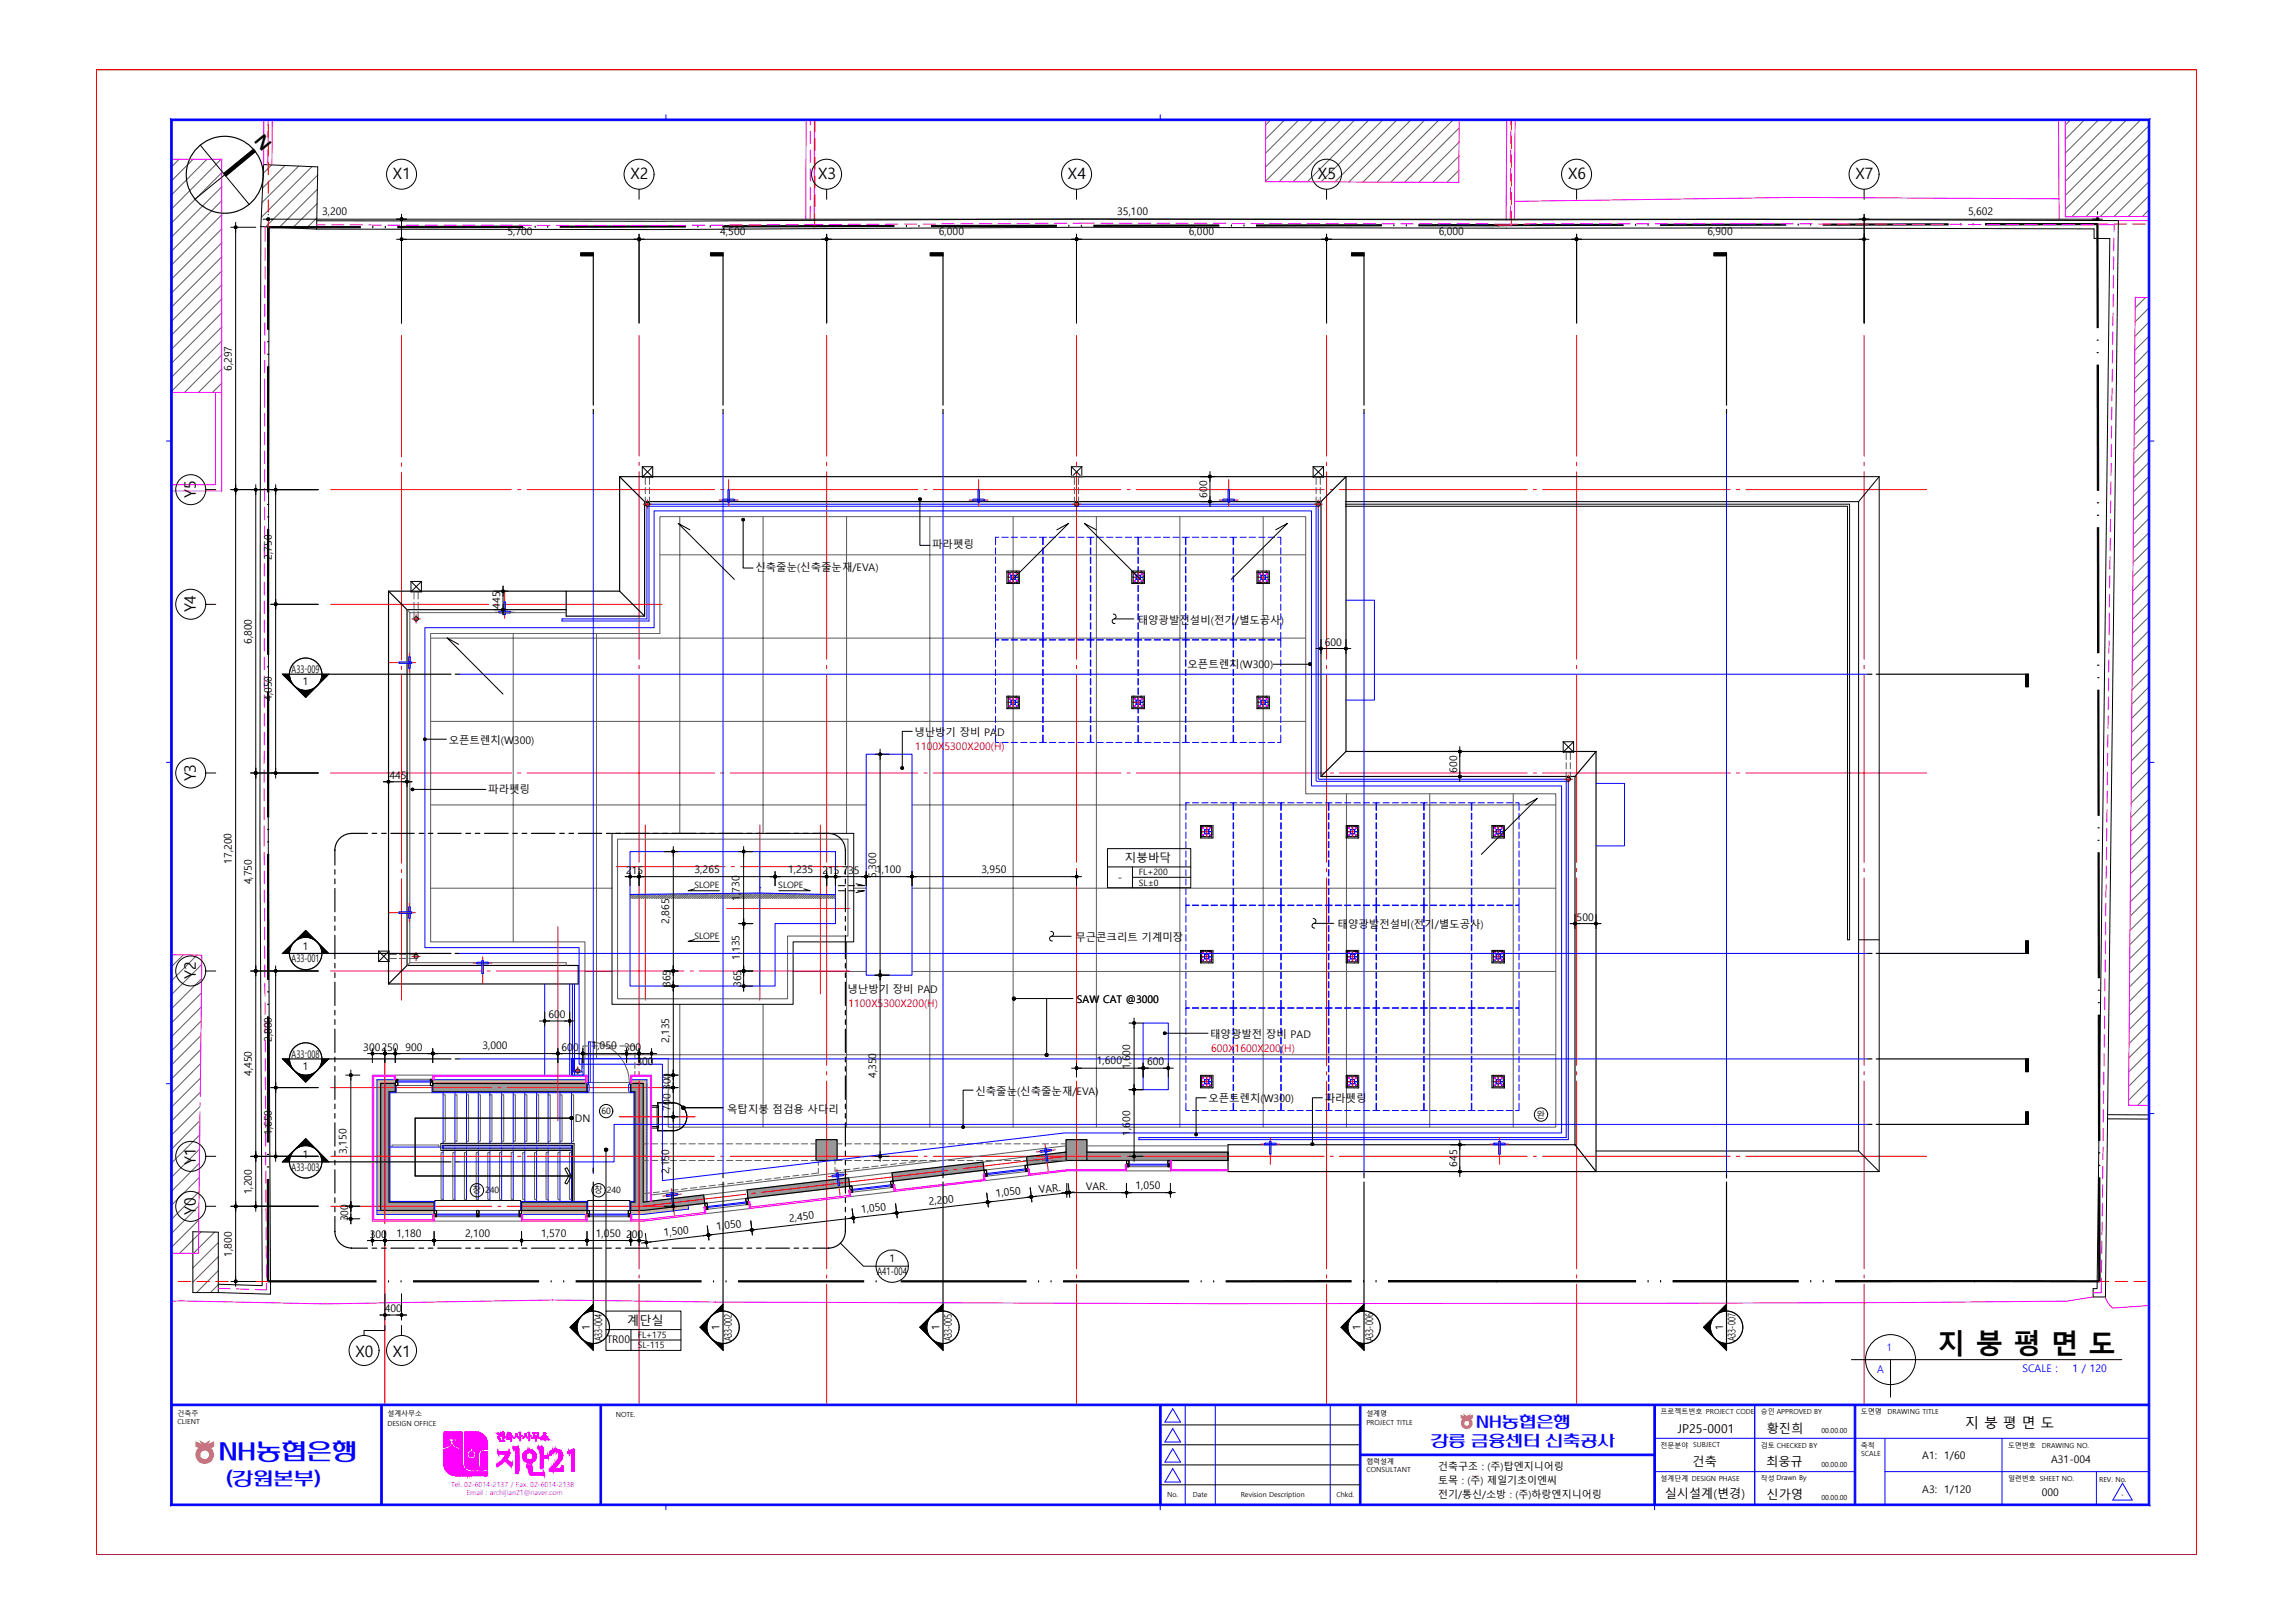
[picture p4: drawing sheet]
<svg xmlns="http://www.w3.org/2000/svg" width="420mm" height="297mm" viewBox="0 0 420 297" stroke-linecap="round" stroke-linejoin="round" font-family="sans-serif">
<defs><g id="words">
<text font-size="5.1" x="354.7" y="247.7">지 붕 평 면 도</text>
<text font-size="4.8" fill="#00f" x="40" y="267.6">NH농협은행</text>
<text font-size="3.9" fill="#00f" x="41.4" y="272.1">(강원본부)</text>
<text font-size="3.3" x="46.4" y="25.8" transform="rotate(50 46.4 25.8)">N</text>
<g font-size="3.3" fill="#00f">
<text x="270.2" y="261.6">NH농협은행</text>
<text x="261.9" y="264.9">강릉 금융센터 신축공사</text>
</g>
<g font-size="2.9">
<text x="71.9" y="32.8">X1</text>
<text x="115.4" y="32.8">X2</text>
<text x="149.7" y="32.8">X3</text>
<text x="195.4" y="32.8">X4</text>
<text x="241.2" y="32.8">X5</text>
<text x="287" y="32.8">X6</text>
<text x="339.6" y="32.8">X7</text>
<text x="35.8" y="91.1" transform="rotate(-90 35.8 91.1)">Y5</text>
<text x="35.8" y="112.1" transform="rotate(-90 35.8 112.1)">Y4</text>
<text x="35.8" y="143" transform="rotate(-90 35.8 143)">Y3</text>
<text x="35.8" y="179.2" transform="rotate(-90 35.8 179.2)">Y2</text>
<text x="35.8" y="213.1" transform="rotate(-90 35.8 213.1)">Y1</text>
<text x="35.8" y="222.3" transform="rotate(-90 35.8 222.3)">Y0</text>
<text x="65.1" y="248.3">X0</text>
<text x="71.9" y="248.3">X1</text>
</g>
<text font-size="2.5" x="359.6" y="261.3">지 붕 평 면 도</text>
<g font-size="2.2">
<text x="114.8" y="242.5">계단실</text>
<text x="307.1" y="262.1">JP25-0001</text>
<text x="323.3" y="262.2">황진희</text>
<text x="309.7" y="268.3">건축</text>
<text x="323.2" y="268.3">최웅규</text>
<text x="304.7" y="274.1">실시설계(변경)</text>
<text x="323.3" y="274.4">신가영</text>
</g>
<text font-size="2.1" x="205.9" y="157.7">지붕바닥</text>
<g font-size="1.9">
<text x="59" y="39.4">3,200</text>
<text x="204.5" y="39.4">35,100</text>
<text x="360.2" y="39.4">5,602</text>
<text x="92.9" y="43.1">5,700</text>
<text x="131.8" y="43.1">4,500</text>
<text x="171.8" y="43.1">6,000</text>
<text x="217.6" y="43.1">6,000</text>
<text x="263.3" y="43.1">6,000</text>
<text x="312.5" y="43.1">6,900</text>
<text x="42.4" y="67.9" transform="rotate(-90 42.4 67.9)">6,297</text>
<text x="220.9" y="91.1" transform="rotate(-90 220.9 91.1)">600</text>
<text x="170.6" y="100.3">파라펫링</text>
<text x="49.7" y="102.4" transform="rotate(-90 49.7 102.4)">2,750</text>
<text x="138.2" y="104.4">신축줄눈(신축줄눈재/EVA)</text>
<text x="91.6" y="111.4" transform="rotate(-90 91.6 111.4)">445</text>
<text x="46.1" y="117.9" transform="rotate(-90 46.1 117.9)">6,800</text>
<text x="208.2" y="114.1">태양광발전설비(전기/별도공사)</text>
<text x="242.4" y="118.2">600</text>
<text x="53.4" y="123.1">A33-009</text>
<text x="55.4" y="125.4">1</text>
<text x="217.3" y="122.2">오픈트렌치(W300)</text>
<text x="49.7" y="128.3" transform="rotate(-90 49.7 128.3)">4,050</text>
<text x="82.1" y="136.1">오픈트렌치(W300)</text>
<text x="167.3" y="134.7">냉난방기 장비 PAD</text>
<text x="71.3" y="142.6">445</text>
<text x="266.7" y="141.4" transform="rotate(-90 266.7 141.4)">600</text>
<text x="89.4" y="145.1">파라펫링</text>
<text x="42.4" y="158.1" transform="rotate(-90 42.4 158.1)">17,200</text>
<text x="46.1" y="161.9" transform="rotate(-90 46.1 161.9)">4,750</text>
<text x="114.6" y="159.9">215</text>
<text x="127.1" y="159.7">3,265</text>
<text x="144.2" y="159.7">1,235</text>
<text x="150.5" y="159.9">215</text>
<text x="154.2" y="159.9">735</text>
<text x="160.3" y="160.6" transform="rotate(-90 160.3 160.6)">5,300</text>
<text x="160.3" y="159.7">1,100</text>
<text x="179.6" y="159.7">3,950</text>
<text x="204.5" y="161.1">-</text>
<text x="135.4" y="164.8" transform="rotate(-90 135.4 164.8)">1,730</text>
<text x="55.4" y="173.8">1</text>
<text x="122.5" y="169.1" transform="rotate(-90 122.5 169.1)">2,865</text>
<text x="196.8" y="172.2">무근콘크리트 기계미장</text>
<text x="244.8" y="169.9">태양광발전설비(전기/별도공사)</text>
<text x="288.5" y="168.5">500</text>
<text x="53.4" y="176.1">A33-001</text>
<text x="135.4" y="175.7" transform="rotate(-90 135.4 175.7)">1,135</text>
<text x="122.7" y="180.7" transform="rotate(-90 122.7 180.7)">365</text>
<text x="135.6" y="180.7" transform="rotate(-90 135.6 180.7)">365</text>
<text x="155.1" y="181.8">냉난방기 장비 PAD</text>
<text x="197.1" y="183.6">SAW CAT @3000</text>
<text x="49.7" y="190.7" transform="rotate(-90 49.7 190.7)">2,800</text>
<text x="100.4" y="186.3">600</text>
<text x="122.5" y="190.9" transform="rotate(-90 122.5 190.9)">2,135</text>
<text x="221.5" y="189.9">태양광발전 장비 PAD</text>
<text x="46.1" y="196.9" transform="rotate(-90 46.1 196.9)">4,450</text>
<text x="53.4" y="193.5">A33-008</text>
<text x="55.4" y="195.9">1</text>
<text x="66.5" y="192.3">300250</text>
<text x="74.2" y="192.3">900</text>
<text x="88.3" y="192">3,000</text>
<text x="102.8" y="192.3">600</text>
<text x="108.3" y="192">1,050</text>
<text x="114.2" y="192.3">300</text>
<text x="116.5" y="194.9">300</text>
<text x="160.3" y="197.3" transform="rotate(-90 160.3 197.3)">4,350</text>
<text x="200.7" y="194.7">1,600</text>
<text x="206.8" y="195.7" transform="rotate(-90 206.8 195.7)">1,600</text>
<text x="209.9" y="195">600</text>
<text x="122.7" y="203.3" transform="rotate(-90 122.7 203.3)">700</text>
<text x="122.7" y="199.5" transform="rotate(-90 122.7 199.5)">300</text>
<text x="133.1" y="203.6">옥탑지붕 점검용 사다리</text>
<text x="178.5" y="200.3">신축줄눈(신축줄눈재/EVA)</text>
<text x="221.1" y="201.7">오픈트렌치(W300)</text>
<text x="242.4" y="201.7">파라펫링</text>
<text x="49.7" y="207.7" transform="rotate(-90 49.7 207.7)">1,650</text>
<text x="105.2" y="205.3">DN</text>
<text x="206.8" y="207.9" transform="rotate(-90 206.8 207.9)">1,600</text>
<text x="53.4" y="214.2">A33-003</text>
<text x="55.4" y="212">1</text>
<text x="63.4" y="211.1" transform="rotate(-90 63.4 211.1)">3,150</text>
<text x="122.5" y="214.9" transform="rotate(-90 122.5 214.9)">2,150</text>
<text x="266.7" y="213.5" transform="rotate(-90 266.7 213.5)">645</text>
<text x="46.1" y="218.5" transform="rotate(-90 46.1 218.5)">1,200</text>
<text x="157.7" y="222" transform="rotate(-7 157.7 222)">1,050</text>
<text x="170" y="220.5" transform="rotate(-7 170 220.5)">2,200</text>
<text x="182.3" y="219.1" transform="rotate(-7 182.3 219.1)">1,050</text>
<text x="190.2" y="218.4" transform="rotate(-7 190.2 218.4)">VAR.</text>
<text x="198.7" y="217.8">VAR.</text>
<text x="207.8" y="217.5">1,050</text>
<text x="63.7" y="223.5" transform="rotate(-90 63.7 223.5)">300</text>
<text x="67.7" y="226.5">300</text>
<text x="72.5" y="226.3">1,180</text>
<text x="85.1" y="226.3">2,100</text>
<text x="99" y="226.3">1,570</text>
<text x="109" y="226.3">1,050</text>
<text x="114.6" y="226.5">200</text>
<text x="121.5" y="226.2" transform="rotate(-7 121.5 226.2)">1,500</text>
<text x="131.2" y="225.1" transform="rotate(-7 131.2 225.1)">1,050</text>
<text x="144.5" y="223.5" transform="rotate(-7 144.5 223.5)">2,450</text>
<text x="42.4" y="230" transform="rotate(-90 42.4 230)">1,800</text>
<text x="160.5" y="233.3">A41-004</text>
<text x="162.8" y="230.9">1</text>
<text x="70.4" y="240.2">400</text>
<text x="107.9" y="243.4" transform="rotate(-90 107.9 243.4)">1</text>
<text x="110.2" y="245.5" transform="rotate(-90 110.2 245.5)">A33-004</text>
<text x="111" y="245.8">TR00</text>
<text x="131.7" y="243.4" transform="rotate(-90 131.7 243.4)">1</text>
<text x="133.9" y="245.5" transform="rotate(-90 133.9 245.5)">A33-002</text>
<text x="171.9" y="243.4" transform="rotate(-90 171.9 243.4)">1</text>
<text x="174.2" y="245.5" transform="rotate(-90 174.2 245.5)">A33-005</text>
<text x="249" y="243.4" transform="rotate(-90 249 243.4)">1</text>
<text x="251.3" y="245.5" transform="rotate(-90 251.3 245.5)">A33-006</text>
<text x="315.3" y="243.4" transform="rotate(-90 315.3 243.4)">1</text>
<text x="317.6" y="245.5" transform="rotate(-90 317.6 245.5)">A33-007</text>
<text x="351.8" y="267.1">A1: 1/60</text>
<text x="375.4" y="267.7">A31-004</text>
<text x="351.8" y="273.2">A3: 1/120</text>
<text x="373.7" y="273.8">000</text>
</g>
<g font-size="1.9" fill="#f00">
<text x="167.5" y="137.2">1100X5300X200(H)</text>
<text x="155.3" y="184.3">1100X5300X200(H)</text>
<text x="221.6" y="192.4">600X1600X200(H)</text>
</g>
<g font-size="1.9" fill="#00f">
<text x="343.6" y="251.3">A</text>
<text x="345.2" y="247.3">1</text>
<text x="370.1" y="251">SCALE :</text>
<text x="379.3" y="251">1 / 120</text>
</g>
<g font-size="1.8">
<text x="263.2" y="269">건축구조 : (주)탑엔지니어링</text>
<text x="263.2" y="271.6">토목 : (주) 제일기초이엔씨</text>
<text x="263.2" y="274.2">전기/통신/소방 : (주)하랑엔지니어링</text>
</g>
<g font-size="1.6">
<text x="208.4" y="160.2">FL+200</text>
<text x="127.1" y="162.5">SLOPE</text>
<text x="142.4" y="162.5">SLOPE</text>
<text x="208.4" y="162.1">SL±0</text>
<text x="127.1" y="171.8">SLOPE</text>
<text x="110.1" y="203.9">60</text>
<text x="281.2" y="204.5">완</text>
<text x="86.5" y="218.4">창 240</text>
<text x="108.7" y="218.4">창</text>
<text x="111" y="218.4">240</text>
<text x="116.7" y="244.8">FL+175</text>
<text x="116.7" y="246.7">SL-115</text>
</g>
<g font-size="1.3">
<text x="32.5" y="260.6">CLIENT</text>
<text x="32.5" y="259.2">건축주</text>
<text x="70.9" y="261">DESIGN OFFICE</text>
<text x="70.9" y="259.2">설계사무소</text>
<text x="112.7" y="259.3">NOTE.</text>
<text x="250" y="260.8">PROJECT TITLE</text>
<text x="250" y="259.2">설계명</text>
<text x="303.9" y="258.8">프로젝트번호 PROJECT CODE</text>
<text x="322.2" y="258.8">승인 APPROVED BY</text>
<text x="333.3" y="262.3">00.00.00</text>
<text x="340.6" y="258.8">도면명</text>
<text x="345.4" y="258.7">DRAWING TITLE</text>
<text x="250" y="269.3">CONSULTANT</text>
<text x="250" y="267.9">협력설계</text>
<text x="303.9" y="264.9">전문분야 SUBJECT</text>
<text x="322.2" y="264.9">검토 CHECKED BY</text>
<text x="333.3" y="268.4">00.00.00</text>
<text x="340.6" y="264.9">축척</text>
<text x="340.6" y="266.5">SCALE</text>
<text x="367.5" y="264.9">도면번호</text>
<text x="373.7" y="264.9">DRAWING NO.</text>
<text x="213.6" y="273.9">No.</text>
<text x="218.3" y="273.9">Date</text>
<text x="227.1" y="273.9">Revision Description</text>
<text x="244.6" y="273.9">Chkd.</text>
<text x="303.9" y="271">설계단계 DESIGN PHASE</text>
<text x="322.2" y="271">작성 Drawn By</text>
<text x="333.3" y="274.5">00.00.00</text>
<text x="367.5" y="271">일련번호 SHEET NO.</text>
<text x="384.2" y="271.1">REV. No.</text>
<text x="388.2" y="274">-</text>
</g>
<g font-size="1.3" fill="#f0f">
<text x="82.6" y="272.2">Tel. 02-6014-2137 / Fax. 02-6014-2138</text>
<text x="85.4" y="273.7">Email : archijian21@naver.com</text>
</g>
</g></defs>
<path d="M69 197.6l.1 .1 .4-.1 .2 .1-.1 .1-.4-.1-.2 .1 .1 .2h.6l-.1 .1h-.6l.1 .2 .4-.2 .2 .1-.1 .2-.4-.1h-.2l.1 .2h.6l-.1 .1h-.6l.1 .2 .4-.1 .2 .1-.1 .1-.4-.1-.2 .1 .1 .2 .6-.1-.1 .2h-.6l.2 .2 .3-.2 .2 .1-.1 .2-.4-.1h-.2l.1 .2h.6l-.1 .1h-.6l.2 .2 .3-.1 .2 .1-.1 .1-.4-.1-.2 .1 .1 .2 .6-.1-.1 .2h-.6l.2 .2 .3-.2 .2 .1-.1 .2-.4-.1-.2 .1 .1 .1h.6l-.1 .1h-.6l.2 .2 .3-.1 .2 .1-.1 .1-.4-.1-.2 .1 .1 .2 .6-.1-.1 .2h-.6l.2 .2 .3-.2 .2 .1-.1 .2-.4-.1-.2 .1 .1 .1h.6l-.1 .1h-.6l.2 .2 .3-.1 .2 .1-.1 .1-.4-.1-.2 .1 .1 .2 .4-.2 .2 .1-.1 .2h-.6l.1 .1h.6l-.1 .2-.4-.1-.2 .1 .1 .1 .4-.1 .2 .1-.1 .1h-.6l.1 .2h.6l-.1 .1-.4-.1-.2 .1 .1 .2 .4-.2 .2 .1-.1 .2h-.6l.1 .1h.6l-.2 .2-.3-.1-.2 .1 .1 .1 .4-.1 .2 .1-.1 .1h-.6l.1 .2h.6l-.2 .1-.3-.1-.2 .1 .1 .2 .4-.2 .2 .1-.1 .2h-.6l.1 .1h.6l-.2 .2-.3-.1-.2 .1 .1 .1 .4-.1 .2 .1-.1 .1h-.6l.1 .2h.6l-.2 .1-.3-.1-.2 .1 .1 .2 .4-.2 .2 .1-.1 .2h-.6l.1 .1h.6l-.2 .2-.3-.1-.2 .1 .1 .1 .4-.1 .2 .1-.1 .2-.6-.1 .1 .2h.6l-.2 .1-.3-.1-.2 .1 .1 .2 .4-.2 .2 .1-.1 .2-.4-.1-.2 .1 .1 .1h.6l-.1 .2h-.6l.1 .1 .4-.1 .2 .1-.1 .2-.4-.2-.2 .1 .1 .2 .6-.1-.1 .2h-.6l.2 .2 .3-.2 .2 .1-.1 .2-.4-.1-.2 .1 .1 .1h.6l-.1 .2h-.6l.2 .1 .3-.1 .2 .1-.1 .2-.4-.2-.2 .1 .1 .2 .6-.1-.1 .2h-.6l.2 .2 .3-.2 .2 .1-.1 .2-.4-.1-.2 .1 .1 .1h.6l-.1 .2h-.6l.2 .1 .3-.1 .2 .1-.1 .2-.4-.2-.2 .1 .1 .2 .6-.1-.1 .2h-.6l.2 .2 .3-.2 .2 .1-.1 .2-.4-.1-.2 .1 .1 .1h.6l-.1 .2h-.6l.2 .1 .3-.1 .2 .1-.1 .2-.4-.2-.2 .1 .1 .2 .6-.1-.1 .2h-.6l.1 .1h.6l-.1 .2-.4-.1-.2 .1 .1 .1 .4-.1 .2 .1-.1 .2h-.6l.1 .1h.6l-.1 .2-.4-.2-.2 .1 .1 .2 .4-.1h.2l-.1 .2h-.6l.1 .1h.6l-.2 .2-.3-.1-.2 .1 .1 .1 .4-.1 .2 .1-.1 .2-.6-.1 .1 .2h.6l-.2 .2-.3-.2-.2 .1 .1 .2 .4-.1h.2l-.1 .2h-.6l.1 .1h.6l-.2 .2-.3-.1-.2 .1 .1 .1 .4-.1 .2 .1-.1 .2-.6-.1 .1 .2h.6l-.2 .2-.3-.2-.2 .1 .1 .2 .4-.1h.2l-.1 .2h-.6l.1 .1h.6l-.2 .2-.3-.1-.2 .1 .1 .1 .4-.1 .2 .1-.1 .2-.6-.1 .1 .2h.6l-.2 .2-.3-.2-.2 .1 .1 .2 .4-.1h.2l-.1 .2-.4-.1-.2 .1 .1 .1h.6l-.1 .2h-.6l.1 .1 .4-.1 .2 .1-.1 .2-.4-.2-.2 .1 .1 .2 .6-.1-.1 .2h-.6l.1 .2 .4-.1h.2l-.1 .2-.4-.1-.2 .1 .1 .1h.6l-.1 .2h-.6l.2 .1 .3-.1 .2 .1-.1 .2-.4-.2-.2 .1 .1 .2 .6-.1-.1 .2h-.6l.2 .2 .3-.1h.2l-.1 .2-.4-.1-.2 .1 .1 .1h.6l-.1 .2h-.6l.2 .1 .3-.1 .2 .1-.1 .2-.4-.2-.2 .1 .1 .2 .6-.1-.1 .2h-.6l.2 .2 .4-.1v.2l-.4-.1-.2 .1 .1 .1h.5v.2h-.6l.2 .1 .4-.1v.3l-.5-.2-.1 .2h.6l.1 .1h-.6l-.1 .2 .2 .1 .4-.1 .1 .1-.2 .1-.4-.1-.1 .2h.2l.3-.1 .2 .2h-.6l-.1 .2 .6-.1 .1 .2-.2 .1-.4-.2-.1 .2 .2 .1 .3-.1 .2 .1h-.6l-.1 .2h.6l.1 .1-.2 .1-.4-.1-.1 .2h.2l.3-.1 .2 .2h-.6l-.1 .2 .6-.1 .1 .2-.2 .1-.4-.2-.1 .2M72.1 197.6l-.1 .1v.6l-.1-.1v-.6l-.2 .2 .1 .3-.1 .2-.1-.1 .1-.4-.1-.2-.2 .1 .1 .6-.2-.1v-.6l-.2 .2 .2 .3-.1 .2-.2-.1 .1-.4v-.2l-.2 .1 .1 .4-.1 .2-.1-.1v-.6l-.2 .1v.6l-.1-.1 .1-.4-.1-.2-.2 .1 .2 .4-.1 .2-.2-.1 .1-.6-.2 .1v.6l-.2-.2 .1-.3v-.2l-.2 .1 .1 .4-.1 .2-.1-.1v-.6l-.2 .1v.6l-.1-.2 .1-.4h-.3l.2 .4-.2 .2v-.6l-.2-.1M79.4 197.6l.2 .1v.6l.1-.2-.1-.3 .1-.2 .2 .1-.2 .4 .1 .2 .2-.1v-.6l.1 .1v.6l.2-.2-.1-.3v-.2l.2 .1-.1 .4 .1 .2 .1-.1v-.6l.2 .1v.6l.1-.2-.1-.3 .1-.2 .2 .1-.2 .4 .1 .2 .2-.1v-.6l.1 .1v.6l.2-.1v-.6l.1 .1-.1 .4 .1 .2 .1-.1-.1-.4 .1-.2 .2 .1v.6l.1-.1v-.6l.2 .1-.2 .4 .1 .2 .2-.1-.1-.4 .1-.2 .1 .1v.6l.2-.1v-.6l.1 .2-.1 .3 .1 .2 .1-.1-.1-.4 .1-.2 .2 .1-.1 .6 .2-.1v-.6l.2 .2-.2 .3 .1 .2 .2-.1-.1-.4 .1-.2 .1 .1v.6l.2-.1v-.6l.1 .2-.1 .3 .1 .2 .1-.1-.1-.4 .1-.2 .2 .1-.1 .6 .2-.1v-.6l.2 .2-.2 .3 .1 .2 .2-.1-.1-.4 .1-.2 .1 .1v.6l.2-.1v-.6l.1 .2-.1 .3 .1 .2 .1-.1-.1-.4 .1-.2 .2 .1-.1 .6 .2-.1v-.6l.2 .2-.2 .3 .1 .2 .2-.1-.1-.4 .1-.2 .1 .1-.1 .4 .1 .2 .2-.1v-.6l.1 .1v.6l.1-.1-.1-.4 .1-.2 .2 .1-.2 .4 .1 .2 .2-.1v-.6l.1 .1v.6l.2-.1-.1-.4 .1-.2 .1 .1-.1 .4 .1 .2 .2-.1-.1-.6 .2 .1v.6l.2-.2-.2-.3 .1-.2 .2 .1-.1 .4v.2l.2-.1v-.6l.1 .1v.6l.2-.2-.1-.3 .1-.2 .1 .1-.1 .4 .1 .2 .2-.1-.1-.6 .2 .1v.6l.2-.2-.2-.3 .1-.2 .2 .1-.1 .4v.2l.2-.1v-.6l.1 .1v.6l.2-.2-.1-.3 .1-.2 .1 .1-.1 .4 .1 .2 .2-.1-.1-.6 .2 .1v.6l.2-.2-.2-.3 .1-.2 .2 .1-.1 .4v.2l.2-.1v-.6l.1 .1v.6l.2-.2-.1-.3 .1-.2 .1 .1-.1 .4 .1 .2 .2-.1-.2-.4 .1-.2 .2 .1v.6l.1-.1v-.6l.2 .1-.1 .4v.2l.2-.1-.1-.4 .1-.2 .1 .1v.6l.2-.1v-.6l.1 .1-.1 .4 .1 .2 .2-.1-.2-.4 .1-.2 .2 .1-.1 .6 .2-.1v-.6l.2 .2-.1 .3v.2l.2-.1-.1-.4 .1-.2 .1 .1v.6l.2-.1v-.6l.1 .2-.1 .3 .1 .2 .2-.1-.2-.4 .1-.2 .2 .1-.1 .6 .2-.1v-.6l.2 .2-.1 .3v.2l.2-.1-.1-.4 .1-.2 .1 .1v.6l.2-.1v-.6l.1 .2-.1 .3 .1 .2 .2-.1-.2-.4 .1-.2 .2 .1-.1 .6 .2-.1v-.6l.2 .2-.1 .3v.2l.2-.1-.1-.4 .1-.2 .1 .1v.6l.2-.1v-.6l.1 .2-.1 .3 .1 .2 .2-.1-.2-.4 .1-.2 .2 .1-.1 .4v.2l.2-.1v-.6l.1 .1v.6l.2-.1-.1-.4 .1-.2 .1 .1-.1 .4 .1 .2 .2-.1-.1-.6 .2 .1v.6l.2-.1-.2-.4 .1-.2 .2 .1-.1 .4v.2l.2-.1v-.6l.1 .1v.6l.2-.2-.1-.3 .1-.2 .1 .1-.1 .4 .1 .2 .2-.1-.1-.6 .2 .1v.6l.2-.2-.2-.3 .1-.2 .2 .1-.1 .4v.2l.2-.1v-.6l.1 .1v.6l.2-.2-.1-.3 .1-.2 .1 .1-.1 .4 .1 .2 .2-.1-.1-.6 .2 .1v.6l.2-.2-.2-.3 .1-.2 .2 .1-.1 .4v.2l.2-.1v-.6l.1 .1v.6l.2-.2-.1-.3 .1-.2 .1 .1-.1 .4 .1 .2 .2-.1-.1-.6 .2 .1v.6l.2-.2-.2-.3 .1-.2 .2 .1-.1 .4v.2l.2-.1-.1-.4 .1-.2 .1 .1v.6l.2-.1v-.6l.1 .1-.1 .4 .1 .2 .2-.1-.2-.4 .1-.2 .2 .1v.6l.1-.1v-.6l.2 .1-.1 .4v.2l.2-.1-.1-.4 .1-.2 .1 .1v.6l.2-.1v-.6l.1 .2-.1 .3 .1 .2 .2-.1-.2-.4 .1-.2 .2 .1v.6l.1-.1v-.6l.2 .2-.1 .3v.2l.2-.1-.1-.4 .1-.2 .1 .1v.6l.2-.1v-.6l.1 .2-.1 .3 .1 .2 .2-.1-.2-.4 .1-.2 .2 .1v.6l.1-.1v-.6l.2 .2-.1 .3v.2l.2-.1-.1-.4 .1-.2 .1 .1v.6l.2-.1v-.6l.1 .2-.1 .3 .1 .2 .2-.1-.2-.4 .1-.2 .2 .1v.6l.1-.1v-.6l.1 .1v.6l.2-.1-.1-.4 .1-.2 .1 .1-.1 .4 .1 .2 .2-.1v-.6l.1 .1v.6l.2-.1-.2-.4 .1-.2 .2 .1-.1 .4 .1 .2 .1-.1v-.6l.1 .1v.6l.2-.2-.1-.4h.2l-.1 .4 .2 .2v-.6l.2-.1-.1 .6 .2 .1 .1-.2-.2-.4 .2-.1 .1 .2-.1 .3 .1 .2v-.6l.2-.1v.6l.1 .1 .1-.2-.1-.4 .2-.1v.2l-.1 .3 .2 .2v-.6l.2-.1-.1 .6 .2 .1 .1-.2-.2-.4 .2-.1 .1 .2-.1 .3 .1 .2v-.6l.2-.1v.6l.1 .1 .1-.2-.1-.4 .2-.1v.2l-.1 .4 .2 .1 .1-.7M115.6 198.2l.1-.6 .2 .2-.2 .3 .1 .2 .2-.1-.1-.4v-.2l.2 .1v.6l.1-.1v-.6l.2 .2-.1 .3 .1 .2 .1-.1-.1-.4 .1-.2 .2 .1-.1 .6 .2-.1v-.6l.2 .2-.2 .3 .1 .2 .2-.1-.1-.4v-.2l.2 .1v.6l.1-.1v-.6l.2 .2-.1 .3 .1 .2 .1-.1-.1-.4 .1-.2 .2 .1-.1 .6 .2-.1v-.6l.2 .2-.2 .4h.3l-.1-.5 .1-.1v.6h.2M117.7 198.3l.1 .1 .4-.1h.2l-.1 .2h-.6l.1 .1h.6l-.1 .2-.4-.1-.2 .1 .1 .1 .4-.1 .2 .1-.1 .2-.6-.1 .1 .2h.6l-.2 .2-.3-.2-.2 .1 .1 .2 .4-.1h.2l-.1 .2h-.6l.1 .1h.6l-.2 .2-.3-.1-.2 .1 .1 .1 .4-.1 .2 .1-.1 .2-.6-.1 .1 .2h.6l-.2 .2-.3-.2-.2 .1 .1 .2 .4-.1 .2 .1-.1 .1h-.6l.1 .1h.6l-.2 .2-.3-.1-.2 .1 .1 .1 .4-.1 .2 .1-.1 .2-.6-.1 .1 .2h.6l-.2 .2-.3-.2-.2 .1 .1 .2 .4-.1 .2 .1-.1 .1h-.6l.1 .1h.6l-.2 .2-.3-.1-.2 .1 .1 .1 .4-.1 .2 .1-.1 .2-.4-.2-.2 .1 .1 .2h.6l-.1 .1h-.6l.1 .2 .4-.1 .2 .1-.1 .1-.4-.1-.2 .1 .1 .1h.6l-.1 .2h-.6l.1 .1 .4-.1 .2 .1-.1 .2-.4-.2-.2 .1 .1 .2h.6l-.1 .1h-.6l.2 .2 .3-.1 .2 .1-.1 .1-.4-.1-.2 .1 .1 .1h.6l-.1 .2h-.6l.2 .1 .3-.1 .2 .1-.1 .2-.4-.2-.2 .1 .1 .2h.6l-.1 .1h-.6l.2 .2 .3-.1 .2 .1-.1 .1-.4-.1-.2 .1 .1 .1h.6l-.1 .2h-.6l.2 .1 .3-.1 .2 .1-.1 .2-.4-.2-.2 .1 .1 .2h.6l-.1 .1h-.6l.2 .2 .3-.1 .2 .1-.1 .1-.4-.1-.2 .1 .1 .2 .6-.1-.1 .2h-.6l.2 .1 .3-.1 .2 .1-.1 .2-.4-.2-.2 .1 .1 .2 .4-.1 .2 .1-.1 .1h-.6l.1 .2h.6l-.1 .1-.4-.1-.2 .1 .1 .2 .4-.2 .2 .1-.1 .2-.6-.1 .1 .2h.6l-.2 .2-.3-.2-.2 .1 .1 .2 .4-.1 .2 .1-.1 .1h-.6l.1 .2h.6l-.2 .1-.3-.1-.2 .1 .1 .2 .4-.2 .2 .1-.1 .2-.6-.1 .1 .2h.6l-.2 .2-.3-.2-.2 .1 .1 .2 .4-.1 .2 .1-.1 .1h-.6l.1 .2h.6l-.2 .1-.3-.1-.2 .1 .1 .2 .4-.2 .2 .1-.1 .2-.6-.1 .1 .2h.6l-.2 .2-.3-.2-.2 .1 .1 .2 .4-.1 .2 .1-.1 .1h-.6l.1 .2h.6l-.2 .1-.3-.1-.2 .1 .1 .2 .4-.2 .2 .1-.1 .2-.6-.1 .1 .2h.6l-.1 .1h-.6l.1 .2 .4-.1 .2 .1-.1 .1-.4-.1-.2 .1 .1 .2h.6l-.1 .1h-.6l.1 .2 .4-.2 .2 .1-.1 .2-.4-.1h-.2l.1 .2h.6l-.1 .1h-.6l.2 .2 .3-.1 .2 .1-.1 .1-.4-.1-.2 .1 .1 .2 .6-.1-.1 .2h-.6l.2 .2 .3-.2 .2 .1-.1 .2-.4-.1h-.2l.1 .2h.6l-.1 .1h-.6l.2 .2 .3-.1 .2 .1-.1 .1-.4-.1-.2 .1 .1 .2 .6-.1-.1 .2h-.6l.2 .2 .3-.2 .2 .1-.1 .2-.4-.1h-.2l.1 .2h.6l-.1 .1h-.6l.2 .2 .3-.1 .2 .1-.1 .1-.4-.1-.2 .1 .1 .2 .6-.1-.1 .2h-.6l.2 .2 .3-.2 .2 .1-.1 .2-.4-.1h-.2l.1 .2 .4-.1 .2 .1-.1 .1h-.6l.1 .2h.6l-.1 .1-.4-.1-.2 .1 .1 .2 .4-.2 .2 .1-.1 .2-.6-.1 .1 .2h.6l-.1 .2-.4-.1h-.2l.1 .2 .4-.1 .2 .1-.1 .1h-.6l.1 .2h.6l-.2 .1-.3-.1-.2 .1 .1 .2 .4-.2 .2 .1-.1 .2-.6-.1 .1 .2h.6l-.2 .2-.3-.1h-.2l.1 .2 .4-.1 .2 .1-.1 .1h-.6l.1 .2h.6l-.2 .1-.3-.1-.2 .1 .1 .2 .4-.2 .2 .1-.1 .2-.6-.1 .1 .2h.6l-.2 .2-.3-.1h-.2l.1 .2 .4-.1 .2 .1-.1 .1h-.6l.1 .2 .5-.1v.2h-.6l.1 .2 .5-.2v.3l-.6-.1 .1 .2 .5-.1v.2h-.6l.1 .2 .5-.1v.2M79.2 222.2l-.2-.1 .1-.4v-.2l-.2 .1v.6l-.1-.1v-.6l-.2 .1 .1 .5-.1 .1-.1-.1 .1-.4-.1-.2-.2 .1 .1 .6-.2-.1v-.6l-.2 .2 .2 .4-.1 .1-.2-.1 .1-.4v-.2l-.2 .1v.6l-.1-.1v-.6l-.2 .2 .1 .4-.1 .1-.1-.1 .1-.4-.1-.2-.2 .1 .1 .6-.2-.1v-.6l-.2 .2 .2 .4-.1 .1-.2-.1 .1-.4v-.2l-.2 .1v.6l-.1-.1v-.6l-.2 .2 .1 .4-.1 .1-.1-.1 .1-.4-.1-.2-.2 .1 .1 .6-.2-.1v-.6l-.2 .2 .2 .4-.1 .1-.2-.1 .1-.4v-.2l-.2 .1v.6l-.1-.1v-.6l-.2 .2 .1 .4-.1 .1-.1-.1 .1-.4-.1-.2-.2 .1 .2 .5-.1 .1-.2-.1v-.6l-.1 .1v.6l-.2-.1 .1-.4v-.2l-.2 .1 .1 .5-.1 .1-.1-.1v-.6l-.2 .1v.6l-.1-.1 .1-.4-.1-.2-.2 .1 .2 .5-.1 .1-.2-.1 .1-.6-.2 .1v.6l-.2-.1 .1-.4v-.2l-.2 .1 .1 .5-.1 .1-.1-.1v-.6l-.2 .1v.6l-.1-.1 .1-.4-.1-.2-.2 .1 .2 .5-.1 .1-.2-.1 .1-.6-.2 .1v.6l-.2-.1 .1-.4v-.2l-.2 .1 .1 .5-.1 .1-.1-.1v-.6l-.2 .1v.6l-.1-.1 .1-.4-.1-.2-.2 .1 .2 .5-.1 .1-.2-.1 .1-.6-.2 .1v.6l-.2-.1 .1-.4v-.2l-.2 .1 .1 .5-.1 .1-.1-.1v-.6l-.2 .1v.6l-.1-.1 .1-.5h-.3l.2 .5-.1 .1-.2-.1 .1-.5h-.2v.6l-.1-.1v-.5h-.2l.1 .5-.2 .1v-.1l.1-.4-.2-.2v.6l-.1 .1v-.6l-.2-.1-.1 .2 .2 .4-.2 .1-.1-.1 .1-.4-.1-.2v.6l-.2 .1v-.6l-.1-.1-.1 .2 .1 .4-.1 .1M107.2 221.6l-.1-.1-.1 .1v.5l-.1 .1-.1-.1 .1-.5h-.2l.1 .5-.2 .1v-.6l-.1-.1v.6l-.2 .1-.1-.1 .2-.5h-.3l.1 .5-.1 .1v-.6l-.2-.1v.6l-.1 .1-.1-.1 .1-.5-.2-.1v.2l.1 .4-.2 .1v-.6l-.1-.1v.6l-.2 .1-.1-.1 .2-.5-.2-.1-.1 .2 .1 .4-.1 .1-.1-.1 .1-.4-.2-.2v.6l-.1 .1v-.6l-.2-.1v.2l.1 .4-.2 .1-.1-.1 .2-.4-.2-.2v.6l-.2 .1 .1-.6-.2-.1-.1 .2 .1 .4-.1 .1-.1-.1 .1-.4-.2-.2v.6l-.1 .1v-.6l-.2-.1v.2l.1 .4-.2 .1-.1-.1 .2-.4-.2-.2v.6l-.2 .1 .1-.6-.2-.1-.1 .2 .1 .4-.1 .1-.1-.1 .1-.4-.2-.2v.6l-.1 .1v-.6l-.2-.1v.2l.1 .4-.2 .1-.1-.1 .2-.4-.2-.2v.6l-.2 .1 .1-.6-.2-.1-.1 .2 .1 .4-.1 .1-.1-.1 .1-.5-.2-.1v.6l-.1 .1v-.6l-.2-.1v.2l.1 .4-.2 .1-.1-.1 .2-.5-.2-.1v.6l-.1 .1v-.6l-.2-.1v.6l-.1 .1-.1-.1 .1-.5-.2-.1v.2l.1 .4-.2 .1v-.6l-.2-.1 .1 .6-.2 .1-.1-.1 .2-.5-.2-.1-.1 .2 .1 .4-.1 .1v-.6l-.2-.1v.6l-.1 .1-.1-.1 .1-.5-.2-.1v.2l.1 .4-.2 .1v-.6l-.2-.1 .1 .6-.2 .1-.1-.1 .2-.5-.2-.1-.1 .2 .1 .4-.1 .1v-.6l-.2-.1v.6l-.1 .1-.1-.1 .1-.5-.2-.1v.2l.1 .4-.2 .1v-.6l-.2-.1 .1 .6-.2 .1-.1-.1 .2-.5-.2-.1-.1 .2 .1 .4-.1 .1v-.6l-.2-.1v.6l-.1 .1-.1-.1 .1-.5-.2-.1v.2l.1 .4-.2 .1v-.6l-.1-.1v.6l-.2 .1-.1-.1 .2-.5-.2-.1-.1 .2 .1 .4-.1 .1-.1-.1 .1-.4-.2-.2v.6l-.1 .1v-.6l-.2-.1v.2l.1 .4-.2 .1-.1-.1 .2-.4-.2-.2v.6l-.1 .1M117.8 221.5l-.2 .1 .1 .5-.1 .1-.1-.1v-.6l-.2 .1v.6l-.1-.1 .1-.4-.1-.2-.2 .1 .2 .5-.1 .1-.2-.1 .1-.6-.2 .1v.6l-.2-.1 .1-.5h-.2l.1 .5-.1 .1-.1-.1v-.5h-.2v.6l-.1-.1 .1-.5h-.3l.2 .5-.2 .1v-.6l-.2-.1 .1 .6-.2 .1M126 221.2h-.2v-.6h-.1l.1 .6h-.3l.1-.5-.2-.1-.1 .2 .2 .4-.2 .1v-.6h-.2l.1 .6h-.2v-.6h-.2l.2 .5-.1 .2-.2-.1 .1-.4-.1-.2-.2 .1 .2 .4-.2 .2v-.6h-.3l.2 .6-.3-.1 .1-.5h-.2l.1 .7-.2-.1v-.5h-.2l.2 .4-.2 .2-.1-.2v-.5l-.2 .1 .2 .5-.2 .1v-.6h-.2l.1 .6-.3-.1 .1-.4-.1-.1-.1 .2 .1 .4h-.2v-.5h-.1l.1 .5-.2 .1-.1-.6h-.2l.2 .5-.2 .2v-.5l-.2-.2 .1 .6h-.2v-.5l-.1-.1-.1 .2 .1 .4-.1 .1v-.5l-.2-.1 .1 .6-.2 .1-.1-.7-.2 .1 .2 .4-.1 .2-.2-.2 .1-.4-.2-.1 .1 .7h-.2v-.6h-.1v.6h-.2l.1-.5-.2-.1v.7l-.2-.1 .1-.4-.1-.2-.1 .1 .1 .6-.2-.1v-.5h-.2l.1 .5-.1 .2-.1-.7-.2 .1 .1 .6-.2-.1 .1-.5-.2-.1-.1 .2 .2 .5-.3-.1v-.6l-.1 .1 .1 .5v.2l-.2-.1v-.5l-.1-.1v.7l-.2-.2 .1-.4-.2-.1-.1 .2 .2 .4-.3 .1 .1-.6h-.2l.1 .6h-.2v-.6h-.1l-.1 .2 .1 .4-.1 .1v-.5l-.2-.2-.1 .1 .2 .5-.1 .1" fill="none" stroke="#ffbf7f" stroke-width=".18"/>
<g fill="#989898" stroke="#989898" stroke-width=".18">
<path d="M69.7 198.3l1.5 23.2h-1.5z"/>
<path d="M69.7 198.3h1.5v1.5z"/>
<path d="M71.2 198.3l1.1 1.5h-1.1z"/>
<path d="M71.2 198.3h1.1v1.5z"/>
<path d="M71.2 220l8.2 1.5h-8.2z"/>
<path d="M71.2 220h8.2v1.5z"/>
<path d="M95.4 220l12 1.5h-12z"/>
<path d="M95.4 220h12v1.5z"/>
<path d="M79.2 198.3l28.2 1.5h-28.2z"/>
<path d="M79.2 198.3h28.2v1.5z"/>
<path d="M115.4 220l.8 1.5h-.8z"/>
<path d="M115.4 220h.8v1.5z"/>
<path d="M115.4 198.3l.8 1.5h-.8z"/>
<path d="M115.4 198.3h.8v1.5z"/>
<path d="M116.2 198.3l1.5 23.2-1.5-21.7z"/>
<path d="M116.2 198.3h1.5v21.7z"/>
<path d="M117.7 220l11.1 .2-11.1 1.3z"/>
<path d="M117.7 220l11.1-1.3v1.5z"/>
<path d="M128.8 218.7l.2 1.5h-.2z"/>
<path d="M136.7 217.7h.2v1.6z"/>
<path d="M136.9 217.7l18.4-.6-18.4 2.2z"/>
<path d="M136.9 217.7l18.4-2.2v1.6z"/>
<path d="M155.3 215.5l.2 1.6h-.2z"/>
<path d="M163.2 214.6h.2v1.5z"/>
<path d="M163.4 214.6l16.5-.4-16.5 1.9z"/>
<path d="M163.4 214.6l16.5-1.9v1.5z"/>
<path d="M179.9 212.7l.2 1.4-.2 .1z"/>
<path d="M187.9 211.7h.1v1.5z"/>
<path d="M188 211.7l7 .7-7 .8z"/>
<path d="M188 211.7l7-.9v1.6z"/>
<path d="M195 210.8v1.6z"/>
<path d="M195 210.8l.1 1.6z"/>
<path d="M198.9 210.8l25.8 1.6h-25.8z"/>
<path d="M198.9 210.8h25.8v1.6z"/>
<path d="M69.7 198.3l1.5 21.7v1.5z"/>
<path d="M69.7 198.3l1.5 1.5v20.2z"/>
<path d="M116.2 220l1.5 1.5h-1.5z"/>
<path d="M116.2 199.8l1.5 21.7-1.5-1.5z"/>
<path d="M116.2 198.3l1.5 21.7v1.5z"/>
<path d="M149.3 208.6h3.9v3.8h-3.9z" fill-rule="evenodd"/>
<path d="M195.1 208.6h3.8v3.8h-3.8z" fill-rule="evenodd"/>
</g>
<g fill="none" stroke="#5b5b5b" stroke-width=".18">
<path d="M124.4 94.5v58M139.6 94.5v58M154.9 94.5v58M170.2 94.5v111.8M185.4 94.5v111.8M200.6 94.5v111.8M215.9 94.5v111.8M231.2 94.5v111.8M78.8 115.9h42v-21.4h118.2v50.8h45.7v61h-162.4v-12.6h-15.3v-21.3h-28.2zM78.8 116.8h160.2M93.9 115.9v56.5M109.2 115.9v77.8"/>
<path d="M120.8 101.5h118.2M184.3 104.7v.1M184.4 106.7h.1M184.5 105.6h.1M184.5 104.5h.1M185.1 104.7h.1M185.2 104.6h.1M185.4 104.7h.1M185.7 106.7h.1M185.8 106.6h.1M186 104.5l.1 .1zM186.3 106.7h.1"/>
<path d="M186.3 106.8h.1M186.4 106.8h.1M186.4 106.1h.1M186.4 105.6h.1M186.4 105.7h.1M186.5 105h.1M186.5 104.6h.1M207.2 104.7l-.1 .1M207.3 106.7h.1M207.3 105.6h.1zM207.4 104.5h.1M207.9 104.7h.1"/>
<path d="M208 104.7h.1M208.3 104.7h.1M208.6 106.8h.1M208.7 106.6h.1M208.8 104.5l.1 .1zM209.2 106.7h.1M209.2 106.8h.1M209.2 106.1h.1M209.3 105.6h.1M209.3 105.7h.1M209.4 104.6h.1M209.3 105h.1"/>
<path d="M230 104.7v.1M230.2 106.7h.1M230.2 105.6h.1M230.2 104.5h.1M230.8 104.7h.1M230.9 104.6h.1M231.1 104.7h.1M231.5 106.8h.1M231.5 106.6h.1M231.7 104.6h.1M232.1 106.7h.1M232.1 106.8h.1"/>
<path d="M232.1 106.1h.1M232.2 105.6h.1M232.1 105.7h.1M232.2 104.6h.1M232.2 105h.1M78.8 132h160.2M184.3 127.6v.1M184.4 129.6h.1M184.4 128.5h.1M184.5 127.4h.1M184.6 127.4h.1M185.1 127.6h.1"/>
<path d="M185.2 127.5l-.1 .1M185.4 127.5v.1M185.4 127.6h.1M185.7 129.6h.1M185.8 129.5h.1M186 127.4h.1M186.3 129.5h.1M186.3 129.7h.1M186.4 129h.1M186.4 128.4h.1M186.4 128.5v.1M186.4 128.5l.1 .1"/>
<path d="M186.5 127.9h.1M186.5 127.5h.1M207.2 127.6l-.1 .1M207.2 129.6h.1M207.3 128.5h.1M207.4 127.4h.1M207.9 127.6h.1M208.1 127.5v.1M208.2 127.6h.1M208.6 129.6h.1M208.7 129.5h.1M208.8 127.5h.1"/>
<path d="M208.9 127.4h.1M209.2 129.6h.1M209.2 129h.1M209.2 129.7h.1M209.3 128.5h.1M209.3 128.6h.1M209.3 128.5v.1M209.4 127.5h.1M209.3 127.9h.1M230 127.6v.1M230.2 129.6h.1M230.2 127.4h.1"/>
<path d="M230.2 128.5h.1M230.9 127.6h.1M230.9 127.5v.1M230.9 127.5l.1 .1M231 127.5l-.1 .1M231.1 127.6h.1M231.5 129.6h.1M231.5 129.5h.1M231.7 127.5h.1M231.8 127.4h.1M232.1 129.5v.1zM232.1 129.7h.1"/>
<path d="M232.1 129h.1M232.2 128.5h.1M232.1 128.6h.1M232.2 127.5h.1M232.2 127.9h.1M78.8 147.3h79.7M113 153.6h42.2v17.7h-11.1v11.5h-31.1zM166.9 147.3h117.8M219.7 151.3h.1M219.8 153.2h.1M219.9 152.1h.1M219.9 151.1h.1"/>
<path d="M220.5 151.2h.1M220.6 151.2h-.1M220.8 151.2h.1M221.2 153.3h.1M221.2 153.1h.1M221.2 153.1l.1 .1M221.3 151.1h.1M221.4 151.1h.1M221.7 153.2h.1M221.8 152.6h.1M221.8 153.3h.1M221.8 152.1h.1"/>
<path d="M221.9 152.2h.1M221.9 151.1h.1M221.9 151.5h.1M246.4 151.3h.1M246.4 145.3v61M246.5 153.2h.1M246.5 153.2v.1M246.5 152.2h.1M246.6 152.1v.1M246.6 151.1h.1M247.2 151.2h.1M247.2 151.1v.1"/>
<path d="M247.3 151.1v.1M247.3 151.2h-.1M247.5 151.2h.1M247.8 153.3h.1M247.9 153.1h.1M248 151.1h.1M248.1 151.1h.1M248.4 153.2h.1M248.4 153.3h.1M248.5 152.7h.1M248.5 152.1h.1M248.5 152.2h.1"/>
<path d="M248.6 151.6h.1M248.6 151.1h.1M261.6 145.3v61M273.1 151.3h-.1M273.2 153.2h.1M273.2 153.2v.1M273.2 152.2h.1M273.3 151.1h.1M273.8 151.2h.1M274 151.2h.1M274.1 151.2h.1M274.5 153.3h.1"/>
<path d="M274.6 153.1v.1zM274.7 151.1h.1M274.8 151.1h.1M275.1 153.2h.1M275.2 152.7h.1M275.2 153.3h.1M275.2 152.1h.1M275.2 151.6h.1M275.2 152.2h.1M275.2 151.1h.1M276.9 145.3v61M78.8 162.5h33.2"/>
<path d="M107 177.8h5M145.1 177.8h13.4M154.9 172.4v33.9M156.2 162.5h2.3M166.9 162.5h117.8M166.9 177.8h117.8M219.7 174.1v.1M219.8 176.1h.1M219.9 175h.1M219.9 173.9h.1M220.5 174v.1h.1M220.5 174l.1 .1"/>
<path d="M220.8 174.1h.1M221.2 176.2h.1M221.2 176h.1M221.4 174h.1M221.5 174h-.1M221.7 176h.1M221.8 175.5h.1M221.8 176.2h.1M221.8 174.9h.1M221.9 175.1h.1M221.9 174h.1M221.9 174.4h.1"/>
<path d="M246.4 174.2h.1M246.4 174.1l.1 .1M246.5 176.1h.1M246.5 175h.1M246.6 175h.1M246.6 173.9h.1M247.2 174.1h.1M247.2 174h.1M247.5 174.1h.1M247.8 176.2h.1M247.9 176h.1M248.1 174h.1"/>
<path d="M248.4 176.1h.1M248.5 175.5h.1M248.5 176.2h.1M248.5 176.2h-.1M248.5 174.9l.1 .3zM248.6 174.4h.1M248.6 174h.1M248.6 174.4v.1M273.1 174.1l-.1 .1M273.2 176.1h.1M273.2 175h.1M273.3 173.9h.1"/>
<path d="M273.9 174.1h.1M273.9 174v.1M273.9 174l.1 .1M274.1 174.1h.1M274.5 176.2h.1M274.6 176h.1M274.8 174h.1M274.8 173.9v.1M274.8 173.9l.1 .1M274.9 174h-.1M275.1 176.1h.1M275.2 175.5h.1"/>
<path d="M275.2 176.2h.1M275.2 174.9h.1M275.2 174.4h.1M275.2 174h.1zM275.2 174.4v.1M275.2 175.1h.1M107 193h177.7M124.4 183.8v22.5M139.6 183.8v22.5M219.7 197v.1M219.8 198.9h.1M219.9 197.8v.1z"/>
<path d="M219.9 196.8h.1M220.6 197h-.1h.1M220.8 197h.1M221.2 199h.1M221.2 198.9h.1zM221.4 196.9h.1M221.4 196.8v.1M221.7 198.9h.1M221.8 199.1h.1M221.8 198.4h.1M221.8 197.8h.1M221.9 198h.1"/>
<path d="M221.9 197.3h.1M221.9 196.9h.1M246.4 197.1h.1M246.4 197l.1 .1M246.5 198.9v.1zM246.5 197.9h.1M246.6 196.8h.1M247.2 197h.1M247.2 196.9h.1M247.5 197h.1M247.8 199.1h.1M247.9 198.9h.1"/>
<path d="M248.1 196.8l-.1 .1zM248.1 196.9h.1M248.1 196.8l.1 .1M248.1 196.8v.1M248.4 199.1h.1M248.4 199h.1M248.5 199.1h.1M248.5 198.4h.1M248.5 197.9h.1M248.5 198h.1M248.6 197.3h.1M248.6 196.9h.1"/>
<path d="M273.1 197l-.1 .1M273.2 199h.1M273.2 197.8l.1 .1zM273.3 196.8h.1M273.8 197h.1M274 197h.1M274.1 197h.1M274.5 199l.1 .1zM274.6 198.9h.1M274.8 196.9h.1M274.8 196.8v.1M275.1 199h.1"/>
<path d="M275.2 199.1h.1M275.2 198.4h.1M275.2 197.9h.1M275.2 197.3h.1M275.2 198h.1M275.2 196.9h.1"/>
</g>
<path d="M79.6 219.9v-.2h15.7v.2M104.6 204.6h-28.6v10.6h28.8M107.6 219.9v-.2h7.7v.2" fill="none" stroke="#000" stroke-width=".18"/>
<g fill="none" stroke="#00f" stroke-width=".18">
<path d="M81.1 200v9.2M83.3 200v9.2M85.4 200v9.2M87.5 200v9.2M89.6 200v9.2M91.8 200v9.2M93.9 200v9.2M96 200v9.2M98.2 200v9.2M100.3 200v9.2M102.5 200v9.2M104.6 200v9.2"/>
<path d="M71.4 209.9h9.3M81 209.9h.1M81.1 209.6v.6M81.1 210.5v9.2M81.1 209.7h23.5M81.1 210.1h23.5M83.3 209.6v.1M83.3 210.1v.1M83.3 210.5v9.2M85.4 209.6v.1M85.4 210.1v.1M85.4 210.5v9.2"/>
<path d="M87.5 209.6v.1M87.5 210.1v.1M87.5 210.5v9.2M89.6 209.6v.1M89.6 210.1v.1M89.6 210.5v9.2M91.8 209.6v.1M91.8 210.1v.1M91.8 210.5v9.2M93.9 209.6v.1M93.9 210.1v.1M93.9 210.5v9.2"/>
<path d="M96 209.6v.1M96 210.1v.1M96 210.5v9.4M98.2 209.6v.1M98.2 210.1v.1M98.2 210.5v9.4M100.3 209.6v.1M100.3 210.1v.1M100.3 210.5v9.4M102.5 209.6v.1M102.5 210.1v.1M102.5 210.5v9.4"/>
<path d="M104.6 209.6v.6M104.6 210.5v9.4"/>
</g>
<path d="M246.2 92.3h92.3v79.7h-.4v-79.4h-91.9M246.2 91.8h93.9M246.3 87.2h97.6M340.1 91.8v118.8M343.9 87.2v127.2M343.9 87.2l-3.8 4.6M340.1 172h3.8M104.8 210.2h-23.8v-.6h23.8v10.3M104.8 210.5h-24.1v-1.3h24.4v10.7M292.1 214.4h51.8M292.1 210.6h48M340.1 210.6l3.8 3.8" fill="none" stroke="#000" stroke-width=".18"/>
<g fill="none" stroke="#5b5b5b" stroke-width=".18">
<path d="M71.7 209.9v-.4h8.6v.4M81.1 200.3h.4v8.5h-.4M81.1 210.9h-.4v8.6h.4M83.3 200.3h.3v8.5h-.3M83.3 210.9h-.4v8.6h.4M85.4 200.3h.4v8.5h-.4M85.4 210.9h-.4v8.6h.4M87.5 210.9h-.3v8.6h.3M87.5 200.3h.4v8.5h-.4M89.6 210.9h-.3v8.6h.3M89.6 200.3h.4v8.5h-.4M91.8 210.9h-.4v8.6h.4"/>
<path d="M91.8 200.3h.4v8.5h-.4M93.9 210.9h-.4v8.6h.4M93.9 200.3h.4v8.5h-.4M96 210.9h-.3v8.6h.3M96 200.3h.4v8.5h-.4M98.2 210.9h-.4v8.6h.4M98.2 200.3h.4v8.5h-.4M100.3 210.9h-.4v8.6h.4M100.3 200.3h.4v8.5h-.4M102.5 210.9h-.4v8.6h.4M102.5 200.3h.4v8.5h-.4M104.6 210.9h-.4v8.6h.4"/>
<path d="M104.6 200.3h.4v8.5h-.4"/>
</g>
<g fill="none" stroke="#f00" stroke-width=".18">
<path d="M73.5 61.4v22.2M117 61.4v22.1M151.3 61.4v22.1M197 61.4v22.1M242.8 61.4v22.1M288.5 61.4v22.1M341.2 61.4v22.1M60.5 89.6h33.1M73.5 84.7v.6M73.5 86.5v34.3M94.7 89.6h.6M96.5 89.6h34.3"/>
<path d="M117 84.6v.6M117 86.3v34.3M131.9 89.6h.6M133.6 89.6h34.4M151.3 84.6v.6M151.3 86.3v34.3M169.1 89.6h.6M170.8 89.6h34.3M197 84.6v.6M197 86.3v34.3M206.3 89.6h.5M208 89.6h34.3"/>
<path d="M242.8 84.6v.6M242.8 86.3v34.3M243.4 89.6h.6M245.1 89.6h34.4M280.6 89.6h.6M282.3 89.6h34.3M288.5 84.6v.6M288.5 86.3v34.3M317.8 89.6h.6M319.5 89.6h33.1M341.2 84.6v.6M341.2 86.3v34.3"/>
<path d="M60.5 110.6h28.9M90.5 110.6h.6M92.3 110.6h28.8M73.5 121.9v.6M73.5 123.6v34.4M117 121.8v.6M117 123.5v34.3M151.3 121.8v.6M151.3 123.5v34.3M197 121.8v.6M197 123.5v34.3M242.8 121.8v.6"/>
<path d="M242.8 123.5v34.3M288.5 121.8v.6M288.5 123.5v34.3M341.2 121.8v.6M341.2 123.5v34.3M60.5 141.5h33.1M73.5 159.1v.6M94.7 141.5h.6M96.5 141.5h34.3M117 158.9v.6M131.9 141.5h.6M133.6 141.5h34.4"/>
<path d="M151.3 158.9v.6M169.1 141.5h.6M170.8 141.5h34.3M197 158.9v.6M206.3 141.5h.5M208 141.5h34.3M242.8 158.9v.6M243.4 141.5h.6M245.1 141.5h34.4M280.6 141.5h.6M282.3 141.5h34.3M288.5 158.9v.6"/>
<path d="M317.8 141.5h.6M319.5 141.5h33.1M341.2 158.9v.6M60.5 177.7h27.5M73.5 160.8v22.2M89.1 177.7h.6M90.8 177.7h34.4M117 160.7v34.3M126.3 177.7h.6M128 177.7h27.5M151.3 160.7v34.3M197 160.7v34.3"/>
<path d="M242.8 160.7v34.3M288.5 160.7v34.3M341.2 160.7v34.3M70.4 193.7v30.3M117 196.1v.6M117 197.8v34.4M151.3 196.1v.6M151.3 197.8v34.4M197 196.1v.6M197 197.8v34.4M242.8 196.1v.6M242.8 197.8v34.4"/>
<path d="M288.5 196.1v.6M288.5 197.8v34.4M341.2 196.1v.6M341.2 197.8v34.4M60.5 211.6h33.1M94.7 211.6h.6M96.5 211.6h34.3M131.9 211.6h.6M133.6 211.6h34.4M136.5 218.5l-18.8 2.2M138.2 218.3l-.6 .1M169.1 211.6h.6"/>
<path d="M170.8 211.6h34.3M173.4 214.2l-34.1 4M175.1 214l-.6 .1M195.1 211.6l-18.8 2.2M206.3 211.6h.5M208 211.6h34.3M243.4 211.6h.6M245.1 211.6h34.4M280.6 211.6h.6M282.3 211.6h34.3M317.8 211.6h.6M319.5 211.6h33.1"/>
<path d="M60.5 220.7h29.5M70.4 225.1v.6M70.4 226.8v30.3M91.1 220.7h.6M92.8 220.7h29.5M117 233.3v.6M117 235v22.1M151.3 233.3v.6M151.3 235v22.1M197 233.3v.6M197 235v22.1M242.8 233.3v.6"/>
<path d="M242.8 235v22.1M288.5 233.3v.6M288.5 235v22.1M341.2 233.3v.6M341.2 235v22.1"/>
</g>
<g fill="none" stroke="#5b5b5b" stroke-width=".18">
<path d="M32.8 29.1l-1.4 1.4M35.3 29.1l-3.9 4M37.9 29.1l-6.5 6.6M40.5 29.1l-9.1 9.1M40.6 31.6l-9.2 9.2M40.6 34.2l-9.2 9.2M40.6 36.7l-9.2 9.2M40.6 39.3l-9.2 9.2M49.7 30.2l-1.5 1.5M52.2 30.3l-4.1 4.1M54.6 30.4l-6.7 6.7M57.1 30.5l-9.3 9.3"/>
<path d="M58 39.9l-2 1.9M58 37.3l-4.5 4.4M58.1 34.6l-7 7M58.2 32l-9.6 9.5M232.6 21.9l-1 1M235.1 21.9l-3.5 3.5M237.7 21.9l-6.1 6.1M240.3 21.9l-8.7 8.7M242.9 21.9l-11.3 11.3M245.4 21.9l-11.3 11.3M248 21.9l-11.4 11.3M250.6 21.9l-11.4 11.4"/>
<path d="M253.1 21.9l-11.3 11.4M255.7 21.9l-11.4 11.4M258.3 21.9l-11.4 11.4M260.8 21.9l-11.4 11.4M263.4 21.9l-11.4 11.4M266 21.9l-11.5 11.4M267 23.4l-9.9 9.9M267 26l-7.3 7.4M267 28.6l-4.8 4.8M267 31.1l-2.2 2.3M379 21.9l-1.1 1M381.5 21.9l-3.6 3.6"/>
<path d="M384.1 21.9l-6.2 6.1M386.7 21.9l-8.7 8.7M389.2 21.9l-11.2 11.3M391.8 21.9l-13.8 13.8M393.3 23l-15.3 15.3M393.3 25.5l-14.1 14.1M393.3 28.1l-11.6 11.5M393.3 30.7l-9 8.9M393.3 33.2l-6.4 6.4M393.3 35.8l-3.8 3.8M393.3 38.4l-1.2 1.2M40.6 41.9l-9.2 9.2"/>
<path d="M40.6 44.4l-9.2 9.2M40.6 47l-9.2 9.2M40.6 49.6l-9.2 9.2M40.6 52.1l-9.2 9.2M40.6 54.7l-9.2 9.2M40.6 57.3l-9.2 9.2M40.6 59.8l-9.2 9.2M392.6 54.5l-1.8 1.8M393.3 56.4l-2.6 2.5M393.3 58.9l-2.6 2.6M40.6 62.4l-9.2 9.2M40.6 65l-6.8 6.8"/>
<path d="M40.6 67.5l-4.3 4.3M40.6 70.1l-1.7 1.7M393.3 61.5l-2.6 2.6M393.3 64.1l-2.6 2.6M393.3 66.7l-2.7 2.6M393.3 69.2l-2.7 2.7M393.3 71.8l-2.7 2.6M393.3 74.4l-2.7 2.7M393.3 76.9l-2.7 2.7M393.3 79.5l-2.7 2.7M393.3 82.1l-2.8 2.7M393.3 84.6l-2.8 2.8"/>
<path d="M393.3 87.2l-2.8 2.8M393.3 89.8l-2.8 2.8M393.3 92.3l-2.9 2.9M393.3 94.9l-2.9 2.9M393.3 97.5l-2.9 2.8M393.3 100.1l-2.9 2.8M393.3 102.6l-3 2.9M393.3 105.2l-3 2.9M393.3 107.7l-3 3M393.3 110.3l-3 3M393.3 112.9l-3 3M393.3 115.4l-3 3.1"/>
<path d="M393.3 118l-3.1 3M393.3 120.6l-3.1 3.1M393.3 123.1l-3.1 3.2M393.3 125.7l-3.1 3.1M393.3 128.3l-3.2 3.1M393.3 130.8l-3.2 3.2M393.3 133.4l-3.2 3.2M393.3 136l-3.2 3.2M393.3 138.5l-3.3 3.3M393.3 141.1l-3.3 3.3M393.3 143.7l-3.3 3.3M393.3 146.2l-3.3 3.3"/>
<path d="M393.3 148.8l-3.3 3.3M393.3 151.4l-3.3 3.3M393.3 153.9l-3.4 3.4M393.3 156.5l-3.4 3.4M393.3 159.1l-3.4 3.4M33.5 174.8l-2.1 2.1M36.1 174.8l-4.7 4.7M36.9 176.5l-5.5 5.5M36.9 179.1l-5.5 5.5M393.3 161.6l-3.5 3.5M393.3 164.2l-3.5 3.5M393.3 166.8l-3.5 3.5"/>
<path d="M393.3 169.4l-3.5 3.5M393.3 171.9l-3.6 3.5M393.3 174.5l-3.6 3.5M393.3 177.1l-3.6 3.5M393.3 179.6l-3.6 3.6M36.6 199.9l-5.2 5.2M36.7 194.7l-5.3 5.3M36.7 197.3l-5.3 5.3M36.7 192.1l-5.3 5.3M36.8 186.9l-5.4 5.4M36.8 189.5l-5.4 5.4M36.8 184.3l-5.4 5.4"/>
<path d="M36.9 181.7l-5.5 5.5M393.3 182.2l-3.6 3.6M393.3 184.8l-3.6 3.6M393.3 187.3l-3.7 3.7M393.3 189.9l-3.7 3.7M393.3 192.5l-3.7 3.6M393.3 195l-3.7 3.8M393.3 197.6l-3.8 3.8M36.4 218.1l-5 5M36.5 212.9l-5.1 5.1M36.5 215.5l-5.1 5M36.5 210.3l-5.1 5.1"/>
<path d="M36.6 205.1l-5.2 5.2M36.6 207.7l-5.2 5.1M36.6 202.5l-5.2 5.2M393.3 200.2l-2.1 2.1M36.4 223.3l-5 4.9M36.4 220.7l-5 5M36.8 225.4l-3.9 3.9M39.3 225.4l-4 4.1M39.9 227.4l-4.6 4.6M39.9 230l-4.6 4.6M39.9 232.5l-3.9 4M39.9 235.1l-1.4 1.4"/>
</g>
<g fill="none" stroke="#f0f" stroke-width=".18">
<path d="M31.4 29.1h9.2v60.7h-9.2M48.3 21.9l-.1 8.2M49.1 21.9v1M49.1 24.1v2.2M49.1 27.5l-.1 2.6M49.8 21.9v8.2M147.5 21.9v18.4M148.3 21.9v1M148.3 24v2.3M148.3 27.4v2.3M148.3 30.9v2.3M148.3 34.3v2.3"/>
<path d="M148.3 37.7l-.1 2.6M149 21.9v18.4M231.6 21.9v11.3l35.4 .2v-11.5M275.7 21.9l-.1 18.3M276.4 37.7v2.5M276.4 34.3v2.3M276.5 30.8l-.1 2.3M276.5 27.4v2.3M276.5 24v2.3M276.5 21.9v.9M277.3 21.9l-.2 18.3M376.7 21.9l.1 18.5"/>
<path d="M376.8 36.4l-48.4-.3-51.2 .7M377.9 21.9l.1 17.8 15.3-.1M48.5 52.2v2.3M48.5 55.6v2.3M48.5 59.1v2.3M48.5 41.5v2.7M48.5 45.4v2.2M48.5 48.8v2.3M57.9 41.2h1.6M60.6 41.2h2.3M64.1 41.2h2.3M67.5 41.2h2.3"/>
<path d="M70.9 41.2h2.3M74.4 41.2h2.3M77.8 41.2h2.3M81.2 41.2h2.3M84.7 41.2h2.2M88.1 41.2h2.3M91.5 41.2h2.3M94.9 41.2l2.3 .1M98.4 41.3h2.3M101.8 41.3h2.3M105.3 41.3h2.3M108.7 41.3h2.3"/>
<path d="M112.1 41.3h2.3M115.6 41.3h2.2M119 41.3h3.1M123.3 41.3h2.2M126.7 41.2h2.3M130.1 41.2h2.3M133.5 41.2h2.3M137 41.2h2.3M140.4 41.1h2.3M143.8 41.1h2.3M147.3 41.1h3.3M151.8 41.1h2.2"/>
<path d="M155.2 41h2.3M158.6 41h2.3M164.3 41h-2.3M165.5 41h2.3M168.9 41h2.3M172.4 41h2.3M175.8 41h2.3M181.5 40.9l-2.3 .1M182.7 40.9h2.2M186.1 40.9h2.3M189.5 40.9h2.3M192.9 40.9h2.3"/>
<path d="M200.3 40.8l-3.9 .1M201.5 40.9h2.2M204.9 40.9h2.3M208.3 40.9h2.3M211.7 40.9h2.3M215.2 40.9h2.3M218.6 40.9h2.3M222 40.9h2.3M225.5 40.9h2.3M228.9 40.9h2.3M232.4 40.9h2.2M235.8 40.9h2.3"/>
<path d="M239.2 40.9h2.3M242.6 40.9h2.3M246.1 40.9h2.3M249.5 41h2.3M252.9 41h2.3M256.4 41h2.2M259.8 41h2.3M263.2 41h2.3M266.6 41h2.3M270.1 41h2.3M273.5 41h4.2M281.2 41h-2.3"/>
<path d="M282.3 41h2.3M285.8 41h2.3M289.2 41h2.3M292.6 41h2.3M296.1 41h2.3M299.5 41h2.3M302.9 41h2.3M306.4 41h2.2M309.8 41h2.3M313.2 41h2.3M316.6 41h4.7M322.5 41h2.3"/>
<path d="M325.9 41h2.3M329.3 41h2.3M332.8 41h2.3M336.2 41h2.3M339.6 41h2.3M343.1 41h2.2M346.5 41h2.3M350 41h2.2M353.4 41h2.3M356.8 41h2.3M360.2 41.1h2.3M363.7 41.1h2.3"/>
<path d="M367.1 41.1h2.3M370.5 41.1h2.3M374 41.1h2.2M377.4 41.1h2.3M380.8 41.1h2.3M384.2 41.1h2.7v1.3M386.7 57.3v2.3M386.7 53.9v2.3M386.8 50.4l-.1 2.3M386.8 47v2.3M386.9 43.6l-.1 2.3M387.7 40.4h5.6"/>
<path d="M393.3 54.5l-2.5-.1-1.3 147.8 3.8 .1M31.4 71.8h9.2M39.4 71.8v16.9h-8M48.4 69.4v5.1M48.4 75.7v2.3M48.4 79.1v2.3M48.5 62.5v2.3M48.5 65.9l-.1 2.3M386.4 77.9v2.3M386.5 74.5l-.1 2.3M386.5 71.1v2.2M386.6 67.6l-.1 2.3"/>
<path d="M386.6 64.2v2.2M386.7 60.7l-.1 2.3M48.4 99.7v2.3M48.4 82.5v2.3M48.4 86v2.2M48.4 89.4v2.3M48.4 92.9v2.2M48.4 96.3v2.3M386.2 98.5v2.3M386.2 95.1v2.2M386.3 91.6l-.1 2.3M386.3 88.2v2.3"/>
<path d="M386.4 84.8l-.1 2.3M386.4 81.3v2.3M48.4 103.1v2.3M48.4 106.6v2.3M48.4 110v2.3M48.4 113.4v2.3M48.4 116.9v2.2M386 117.3l-.1 2.3M386 112.2v3.9M386.1 108.8l-.1 2.3M386.1 105.3v2.3M386.2 101.9l-.1 2.3"/>
<path d="M48.4 120.3v2.3M48.4 123.7v2.3M48.4 127.1v2.3M48.4 130.6v2.3M48.4 134v2.3M48.4 137.4l-.1 2.3M385.7 137.9v2.2M385.8 134.4l-.1 2.3M385.8 131v2.3M385.9 127.6l-.1 2.3M385.9 124.1v2.3M385.9 120.7v2.3"/>
<path d="M48.3 151.1v3.7M48.3 140.9v2.2M48.3 144.3v2.3M48.3 147.7v2.3M48.3 156l.1 2.3M48.4 159.4v2.3M385.5 158.5l-.1 2.3M385.5 155v2.3M385.6 151.6l-.1 2.3M385.6 148.2v2.3M385.6 144.8v2.2M385.7 141.3l-.1 2.3"/>
<path d="M31.4 174.7l5.5 .1-.3 25.8M48.4 162.8v2.3M48.4 166.3v2.2M48.4 169.7v2.3M48.4 173.1l.1 2.3M48.5 176.5v2.3M48.5 180v2.3M385.2 179v2.3M385.3 175.6v2.3M385.3 172.2v2.3M385.3 168.8v2.2M385.4 165.3l-.1 2.3"/>
<path d="M385.4 161.9v2.3M48.5 183.4v2.3M48.5 186.8v2.3M48.5 190.3v2.2M48.5 193.7v2.3M48.5 197.1l.1 2.3M385 199.6v2.3M385 196.2v2.3M385 192.8v2.2M385.1 189.3v2.3M385.1 185.9v2.3M385.2 182.5v2.3"/>
<path d="M36.6 203.5l-.3 25.8h-4.9M36.6 201.8v.5M48.6 200.6v2.3M48.6 204v2.3M48.6 207.5v2.2M48.6 210.9v2.3M48.7 214.3v2.3M48.7 217.7v2.3M384.8 216.8v2.3M384.8 213.4v2.3M384.9 209.9l-.1 2.3M384.9 206.5v2.3"/>
<path d="M384.9 203v2.3M40 235.8h2.1M43.3 235.9h2.2M48.7 221.2v2.3M48.7 224.6v2.3M48.7 228l.1 2.3M48.8 234.9v1.2l-2.1-.1M48.8 231.5v2.2M383.1 237.3l-4.9 .8-28.8 .3-42.4 .1-84.3 .1-91.7-.3-29.9-.4-41.6 .7-28.1-.5M384.6 234l-.1 2.6h-1.4M384.6 230.5v2.3M384.7 227.1l-.1 2.3"/>
<path d="M384.7 223.7v2.3M384.8 220.2l-.1 2.3M385.3 237.4l.4 .9 1 1.1 6.6-.5"/>
</g>
<path d="M47.7 41.5l-.1 112.1 .4 81.7-8-.3M47.7 41.5l10.2 .4M47.7 41.5l.5-11.4 10 .4-.3 11.4M49.3 41.5l-.2 112.1 .4 83.2-9.6-.3M57.9 40.4l62.7 .1 77.5-.4 77.6 .1 43-.1 69 .3-2.4 196.9h-2.2v-1.5h.7l2.3-192.1-2.9-.1v-1.7l-185.1-.3-77.5 .4-62.7-.1M385.7 204.7l7.6 .1M385.7 204h7.6M35.3 225.4l4.6 .1v11h-4.6z" fill="none" stroke="#000" stroke-width=".18"/>
<g fill="#000" stroke="#000" stroke-width=".18">
<path d="M49.1 41.5h16.8v.2h-16.8z" fill-rule="evenodd"/>
<path d="M72.8 41.4h22.9v.2l-22.9 .1z" fill-rule="evenodd"/>
<path d="M102.5 41.4l22.9-.1v.2l-22.9 .1z" fill-rule="evenodd"/>
<path d="M132.3 41.3h16.8v.2h-16.8z" fill-rule="evenodd"/>
<path d="M149.1 41.3h14.5v.2h-14.5z" fill-rule="evenodd"/>
<path d="M170.5 41.3l22.8-.1v.2l-22.8 .1z" fill-rule="evenodd"/>
<path d="M200.2 41.2h22.8l.1 .2h-22.9z" fill-rule="evenodd"/>
<path d="M229.9 41.2l22.9-.1v.2l-22.9 .1z" fill-rule="evenodd"/>
<path d="M259.7 41.1h14.4v.2h-14.4z" fill-rule="evenodd"/>
<path d="M274.1 41.1h2.5v.2h-2.5z" fill-rule="evenodd"/>
<path d="M276.6 41.1l20.4-.1v.3h-20.4z" fill-rule="evenodd"/>
<path d="M303.9 41h22.9v.2l-22.9 .1z" fill-rule="evenodd"/>
<path d="M333.7 41h22.8v.2h-22.8z" fill-rule="evenodd"/>
<path d="M363.4 40.9h20.5v.2l-20.5 .1z" fill-rule="evenodd"/>
<path d="M383.7 41h.2l.1 19h-.2z" fill-rule="evenodd"/>
<path d="M49 41.6h.2v18.7h-.2z" fill-rule="evenodd"/>
<path d="M383.8 66.8h.2l.1 22.9h-.3z" fill-rule="evenodd"/>
<path d="M49 67.1h.2v22.9h-.2z" fill-rule="evenodd"/>
<path d="M383.8 96.6h.3v22.8h-.2z" fill-rule="evenodd"/>
<path d="M49 96.9h.2v22.8h-.2z" fill-rule="evenodd"/>
<path d="M383.9 126.3h.2l.1 22.9h-.3z" fill-rule="evenodd"/>
<path d="M49 126.6h.2v22.9h-.2z" fill-rule="evenodd"/>
<path d="M383.9 156.1h.3v22.8h-.2z" fill-rule="evenodd"/>
<path d="M49 156.4h.2v22.8h-.2z" fill-rule="evenodd"/>
<path d="M384 185.8h.2l.1 22.9h-.3z" fill-rule="evenodd"/>
<path d="M49 186.1h.2v22.9h-.3z" fill-rule="evenodd"/>
<path d="M384 215.5h.3v19h-.2z" fill-rule="evenodd"/>
<path d="M48.9 215.8h.3v18.7h-.3z" fill-rule="evenodd"/>
<path d="M49.1 234.4h19.7v.2h-19.7z" fill-rule="evenodd"/>
<path d="M75.7 234.4h22.9v.2h-22.9z" fill-rule="evenodd"/>
<path d="M105.4 234.4h22.9v.2h-22.9z" fill-rule="evenodd"/>
<path d="M135.2 234.4h22.9v.2h-22.9z" fill-rule="evenodd"/>
<path d="M164.9 234.4h22.9v.2h-22.9z" fill-rule="evenodd"/>
<path d="M194.6 234.4h22.9v.2h-22.9z" fill-rule="evenodd"/>
<path d="M224.4 234.4l22.9-.1v.3h-22.9z" fill-rule="evenodd"/>
<path d="M254.1 234.3h19.8v.3h-19.8z" fill-rule="evenodd"/>
<path d="M273.9 234.3h25.4v.3h-25.4z" fill-rule="evenodd"/>
<path d="M306.2 234.3h22.9v.3h-22.9z" fill-rule="evenodd"/>
<path d="M335.9 234.3h25.4v.2l-25.4 .1z" fill-rule="evenodd"/>
<path d="M361.3 234.3l22.9 .1v.2l-22.9-.1z" fill-rule="evenodd"/>
</g>
<g fill="none" stroke="#000" stroke-width=".21">
<path d="M68.2 41.4v.3M70.5 41.4v.3M97.9 41.4v.2M100.2 41.4v.2M127.7 41.3v.2M130 41.3v.2M165.9 41.3v.2M168.2 41.3v.2M195.6 41.2v.2M197.9 41.2v.2M225.4 41.2v.2M227.7 41.2v.2"/>
<path d="M255.1 41.1v.2M257.4 41.1v.2M299.3 41v.3M301.6 41v.3M329.1 41v.2M331.4 41v.2M358.8 41v.2M361.1 41v.2M49 64.8h.2M49 62.5h.2M383.8 62.2h.2M383.8 64.5h.2"/>
<path d="M49 94.6h.2M49 92.3h.2M383.8 92h.3M383.8 94.3h.3M49 124.3h.2M49 122h.2M383.9 121.7h.2M383.9 124h.2M49 154.1h.2M49 151.8h.2M383.9 151.5h.3M383.9 153.8h.3"/>
<path d="M49 183.8h.2M49 181.5h.2M384 181.2h.2M384 183.5h.2M48.9 213.5h.3M48.9 211.3h.3M384 211h.3M384 213.3h.3M71.1 234.4v.2M73.4 234.4v.2M100.9 234.4v.2M103.2 234.4v.2"/>
<path d="M130.6 234.4v.2M132.9 234.4v.2M160.3 234.4v.2M162.6 234.4v.2M190.1 234.4v.2M192.3 234.4v.2M219.8 234.4v.2M222.1 234.4v.2M249.5 234.3v.3M251.8 234.3v.3M301.6 234.3v.3M303.9 234.3v.3"/>
<path d="M331.4 234.3v.3M333.7 234.3v.3"/>
</g>
<g fill="none" stroke="#f00" stroke-width=".18">
<path d="M49.1 22.8v2.3M49.1 26.3v2.3M49.1 29.7v2.3M49.1 33.1v2.3M49.1 36.6v2.2M49.1 40v1.6M149.1 39v2.4M149.1 21.9v2.2M149.1 25.3v2.3M149.1 28.7v2.3M149.1 32.1v2.3M149.1 35.6v2.3"/>
<path d="M276.6 21.9v1.9M276.6 24.9v2.3M276.6 28.3v2.3M276.6 31.8v2.3M276.6 35.2v2.3M276.6 38.6v2.6h-2.5M383.9 41h1.8M386.9 41h2.3M390.3 41h2.3M31.4 234.5h.1M32.6 234.5h2.3M36.1 234.5h2.2"/>
<path d="M39.5 234.5h2.3M42.9 234.5h2.3M46.3 234.5h2.8M384.2 234.5h1.7M387.1 234.5h2.3M390.5 234.5h2.3"/>
</g>
<g fill="none" stroke="#000" stroke-width=".21">
<path d="M113.4 87.2h132.9M113.4 87.2v21M113.4 87.2l4.6 4.6M118 91.8h123.8M118 91.8v21M241.8 91.8v50.3M246.3 87.2v50.3M246.3 87.2l-4.5 4.6M71.1 108.2h42.3M71.1 108.2v71.9M71.1 108.2l3.4 3.4M74.5 111.6h29.1"/>
<path d="M74.5 111.6v65.1M103.6 108.2v4.6h14.4M113.4 108.2l4.6 4.6M246.3 137.5h45.8M246.3 137.5l-4.5 4.6M292.1 137.5v76.9M292.1 137.5l-3.9 4.6M241.8 142.1h46.4M288.2 142.1v67.4M74.5 176.7h31.3v3.4h-34.7M74.5 176.7l-3.4 3.4M288.2 209.5h-63.5v4.9h67.4"/>
<path d="M288.2 209.5l3.9 4.9"/>
</g>
<path d="M69.7 198.3h2.6v1.5h-1.1v20.2h8.2v1.5h-9.7zM79.2 198.3h28.2v1.5h-28.2zM115.4 198.3h2.3v21.7l11.1-1.3 .2 1.5-11.3 1.3h-2.3v-1.5h.8v-20.2h-.8zM95.4 220h12v1.5h-12zM136.7 217.7l18.6-2.2 .2 1.6-18.6 2.2zM149.3 208.6h3.9v3.8h-3.9zM163.2 214.6l16.7-1.9 .2 1.4-16.7 2zM195.1 208.6h3.8v3.8h-3.8zM195.1 210.8l-7.2 .9 .1 1.5 7.1-.8M198.9 210.8h25.8v1.6h-25.8" fill="none" stroke="#000" stroke-width=".21"/>
<path d="M139.1 162.5h.1M72.1 197.6h-3.1v24.6h10.2M79.4 197.6h27.8M115.6 197.6h2.8v22.3M69 221.5h.7M95.7 222.2h11.5M125.9 220.5l.1 .8-8.2 .9h-2.2" fill="none" stroke="#00f" stroke-width=".18"/>
<path d="M72.5 198.6v1.4h-1.1v19.9h8.2v1.6M79.1 198.6v1.4h28.3M115.4 200h.6v19.9h-.7v1.6M95.3 221.5v-1.6h12.3v1.6" fill="none" stroke="#00f" stroke-width=".18"/>
<g fill="none" stroke="#dd3700" stroke-width=".18">
<path d="M131.6 91.5h3.5M133.3 87.8v4.8M177.4 91.5h3.4M179.1 87.8v4.8M223.1 91.5h3.5M224.9 87.8v4.8M74.9 119.5v3.5M90.6 112h3.5M92.4 108.3v4.9M71.2 121.3h4.9M112.8 158.6h19.9M118.1 151v32"/>
<path d="M133.8 158.6h.6M135.5 158.6h20M139.1 151v32M150.1 151v30.9M71.2 167h4.9M74.9 165.3v3.4M86.6 176.3h3.4M88.3 175.1v4.9M102.1 169.6v35.5M133 166.3h22.5M60.5 199h29.5M91.1 199h.6"/>
<path d="M92.8 199h29.5M122.9 217.5l.5 4.9M124.7 218.5l-3.4 .4M153.1 214l.6 4.8M155 214.9l-3.4 .4M191.2 209.4l.6 4.9M193.1 210.4l-3.4 .4M230.7 209.4h3.5M232.5 208.2v4.9M272.7 209.4h3.4M274.4 208.2v4.9"/>
</g>
<g fill="none" stroke="#5b5b5b" stroke-width=".18">
<path d="M74.5 111.6l.5 .5M75 112.1v64.1M75 112.1h28.6M75 176.2h28.6v.5M75 176.2l-.5 .5M72.3 196.7h6.9M72.5 200h6.6M136.7 217.7l-7.9 1M163.2 214.6l-7.9 .9M163.6 218l-7.9 1M187.9 211.7l-8 1M188.2 215.1l-7.9 .9"/>
<path d="M195.1 209.7l-75.9 9M198.9 209.7h25.8M206.1 214.3h8.1M79.4 223.5h16M107.4 223.5h8M137.1 221.2l-7.9 .9"/>
</g>
<path d="M107.4 198.1h.3v.4h.1v1.1l-.1 .4h-.3zM107.7 190.6h.3v7.5h-.3zM115.2 198.1h.2v1.9h-.2l-.2-.4v-1.1h.2z" fill="none" stroke="#00f" stroke-width=".18"/>
<path d="M107.7 200h7.5M108 190.6a7.5 7.5 0 0 1 7.2 7.5h-7.5" fill="none" stroke="#5b5b5b" stroke-width=".18"/>
<g fill="none" stroke="#00f" stroke-width=".18">
<path d="M118.4 92.3h122.9M118.4 92.2v21.1h-15.5v.3h15.9v-21M118.8 92.6h122.1v50.3M241.2 92.2v50.3M158.5 138h8.4v40.5h-8.4zM115.3 155.8h37.6v13.2h-11.1v11.4h-26.5zM139.1 155.8v24.6M241.3 142.6h45.7v66h-78.6v-.4h78.2v-65.2h-45.7M72.8 197.8h6.4M72.8 198h6.4M99.7 180.1v16.6M104.3 180.1v16.6"/>
<path d="M104.8 180.1v16.6M105.1 180.1v16.6M209.2 187.2h4.6v12.2h-4.6zM137 219.9l-7.5 .9M163.5 216.8l-7.5 .9M163.5 217l-7.5 .8M188.1 213.8l-7.5 .9M188.1 214.1l-7.5 .8M206.6 213.2h7.6M206.6 213h7.6M79.9 222.4h15.5M79.9 222.2h15.5"/>
<path d="M107.9 222.4h7.5M107.9 222.2h7.5M137 220.1l-7.5 .9"/>
</g>
<g fill="none" stroke="#5b5b5b" stroke-width=".18">
<path d="M118.1 87.3v1.4M118.1 89.2v1.2M118.1 90.9v1.4M118.9 87.3v1.4M118.9 89.2v1.2M118.9 90.9v1.4M196.1 86.9v.4M196.1 87.3h.7M196.5 86.9l-.4 .4M196.6 87.3v1.4M196.6 89.2v1.2M196.6 90.9v1.4"/>
<path d="M197.3 87.3h.7M197.4 87.3v1.4M197.4 89.2v1.2M197.4 90.9v1.4M197.6 86.9l.4 .4M198 86.9v.4M240.9 87.3v1.4M240.9 89.2v1.2M240.9 90.9v1.4M241.6 87.3v1.4M241.6 89.2v1.2M241.6 90.9v1.4"/>
<path d="M75.8 108.3v1.3M75.8 110.2v1.2M75.8 111.9v1.4M76.5 108.3v1.3M76.5 110.2v1.2M76.5 111.9v1.4M286.6 137.6v1.4M286.6 139.5v1.2M287.4 137.6v1.4M287.4 139.5v1.2M286.6 141.3v1.3M287.4 141.3v1.3"/>
<path d="M71.2 174.6h1.3M71.2 175.4h1.3M73.1 174.6h1.1M73.1 175.4h1.1M74.8 174.6h1.3M74.8 175.4h1.3M106.7 192.6v1.2M106.7 194.4v1.1M106.7 196.1v.6M107.7 191.4h-1v.7M108.3 191.4h1.1M110 191.4h1.2"/>
<path d="M111.7 191.4h1.1M113.4 191.4h1.2M115.1 191.4h1.1v.7M116.2 192.6v1.2M116.2 194.4v1.1M116.2 196.1v.6M117.7 212.4h.9M117.7 209.3h.9M118.9 218.3l-1.2 .2M119.2 212.4h1.2M119.2 209.3h1.2M120.7 218.1l-1.2 .1"/>
<path d="M121 212.4h1.1M121 209.3h1.1M122.4 217.9l-1.2 .1M122.7 212.4h1.1M122.7 209.3h1.1M124.1 217.7l-1.2 .1M124.4 212.4h1.1M124.4 209.3h1.1M125.8 217.5l-1.1 .2M126.1 212.4h1.1M126.1 209.3h1.1M127.5 217.3l-1.1 .1"/>
<path d="M127.8 212.4h1.2M127.8 209.3h1.2M129.2 217.1l-1.2 .1M129.5 212.4h1.2M129.5 209.3h1.2M130.9 216.9l-1.2 .1M131.3 212.4h1.1M131.3 209.3h1.1M132.6 216.7l-1.1 .1M133 212.4h1.1M133 209.3h1.1M134.3 216.5l-1.1 .1"/>
<path d="M134.7 212.4h1.1M134.7 209.3h1.1M136 216.3l-1.1 .1M136.4 212.4h1.1M136.4 209.3h1.1M137.7 216.1l-1.1 .1M138.1 212.4h1.2M138.1 209.3h1.2M139.4 215.9l-1.1 .1M139.8 212.4h1.2M139.8 209.3h1.2M141.1 215.7l-1.1 .1"/>
<path d="M141.5 212.4h1.2M141.5 209.3h1.2M142.8 215.5l-1.1 .1M143.2 212.4h1.2M143.2 209.3h1.2M144.5 215.3l-1.1 .1M145 212.4h1.1M145 209.3h1.1M146.2 215.1l-1.1 .1M146.7 212.4h1.1M146.7 209.3h1.1M147.9 214.9l-1.1 .1"/>
<path d="M148.4 212.4h.9M148.4 209.3h.9M149.8 213.8v.8l-1.3 .2M149.8 212.4v.9M152.8 213.6v.7l1.1-.1M152.8 212.4v.6M153.2 212.4h.9M153.2 209.3h.9M154.7 212.4h1.2M154.7 209.3h1.2M155.6 214l-1.2 .1M156.4 212.4h1.2"/>
<path d="M156.4 209.3h1.2M157.3 213.8l-1.1 .1M158.1 212.4h1.2M158.1 209.3h1.2M159 213.6l-1.2 .1M159.8 212.4h1.2M159.8 209.3h1.2M160.7 213.4l-1.2 .1M161.6 212.4h1.1M161.6 209.3h1.1M162.4 213.2l-1.2 .1M163.3 212.4h1.1"/>
<path d="M163.3 209.3h1.1M164.1 213l-1.1 .1M165 212.4h1.1M165 209.3h1.1M165.8 212.8l-1.1 .1M166.7 212.4h1.1M166.7 209.3h1.1M167.5 212.6l-1.1 .1M168.4 212.4h1.2M168.4 209.3h1.2M169.1 212.4l-1.1 .1M170.1 212.4h1.2"/>
<path d="M170.1 209.3h1.2M171.9 212.4h1.1M171.9 209.3h1.1M173.6 212.4h1.1M173.6 209.3h1.1M175.3 212.4h1.1M175.3 209.3h1.1M177 212.4h1.1M177 209.3h1.1M178.7 212.4h1.2M178.7 209.3h1.2M180.5 212.4h1.1"/>
<path d="M180.5 209.3h1.1M182.1 212.4h1.2M182.1 209.3h1.2M183.9 212.4h1.1M183.9 209.3h1.1M185.6 212.4h1.1M185.6 209.3h1.1M187.3 212.4h1.2M187.3 209.3h1.2M189 212.4h1.1M189 209.3h1.1M190.7 212.4h1.2"/>
<path d="M190.7 209.3h1.2M192.4 212.4h1.2M192.4 209.3h1.2M194.2 212.4h.9M194.2 209.3h.9"/>
</g>
<g fill="none" stroke="#000" stroke-width=".18">
<path d="M117.5 85.4v1.9M117.5 87.3h2M117.5 85.4h2M117.5 85.4l2 1.9M119.5 85.4v1.9M119.5 85.4l-2 1.9M196.1 85.4h1.9M196.1 85.4v1.5M196.1 85.4l1.5 1.5M198 85.4v1.5M198 85.4l-1.5 1.5M240.3 87.3h1.9"/>
<path d="M240.3 85.4h1.9M240.3 85.4v1.9M240.3 85.4l1.9 1.9M242.2 85.4v1.9M242.2 85.4l-1.9 1.9M75.2 106.4v1.9M75.2 108.3h1.9M75.2 106.4h1.9M75.2 106.4l1.9 1.9M77.1 106.4v1.9M77.1 106.4l-1.9 1.9M286.1 135.7v1.9"/>
<path d="M286.1 137.6h1.9M286.1 135.7h1.9M286.1 135.7l1.9 1.9M288 135.7v1.9M288 135.7l-1.9 1.9M69.3 176h1.9M69.3 174h1.9M69.3 174v2M69.3 174l1.9 2M71.2 174v2M71.2 174l-1.9 2"/>
</g>
<g fill="none" stroke="#f00" stroke-width=".18">
<path d="M117.7 92.3h1.5M118.5 91.5v1.5M196.2 92.3h1.6M197 91.5v1.5M240.5 92.3h1.5M241.2 91.5v1.5M75.4 113.3h1.5M76.1 112.5v1.5M286.2 142.6h1.6M287 141.8v1.6M75.4 175h1.5M76.1 174.3v1.5"/>
<path d="M105 196h1.5M105.7 195.2v1.5M113.3 204.4h13.9"/>
</g>
<g fill="none" stroke="#000" stroke-width=".18">
<circle cx="118.5" cy="92.3" r=".38"/>
<circle cx="197" cy="92.3" r=".38"/>
<circle cx="241.2" cy="92.3" r=".38"/>
<circle cx="76.2" cy="113.2" r=".38"/>
<circle cx="287" cy="142.6" r=".38"/>
<circle cx="76.1" cy="175" r=".38"/>
<circle cx="105.7" cy="196" r=".38"/>
</g>
<g fill="none" stroke="#000" stroke-width=".18">
<path d="M119.2 206.4h1.2M119.2 206.1h1.2M119.2 202.6h1.2M119.2 202.3h1.2M120.3 202.6v3.6M120.3 202.3v-.5h2.8a2.59 2.59 0 0 1 2.6 2.6 2.59 2.59 0 0 1-2.6 2.6M120.4 202.3v-.5h2.7a2.55 2.55 0 0 1 2.6 2.6 2.55 2.55 0 0 1-2.6 2.5h-2.8v-.5M120.4 206.4v.5h2.7M120.5 202.6v3.6M121.6 201.8l.3 .1zM121.6 206.9h.3zM122.9 201.8h.4"/>
<path d="M122.9 206.9h.4M124.7 202.5l.3 .2M124.7 202.5h.1M125.7 204.2v.4"/>
<circle cx="120.4" cy="202.5" r=".15"/>
<circle cx="120.4" cy="206.3" r=".15"/>
</g>
<g fill="none" stroke="#00f" stroke-width=".18">
<path d="M132.2 91.5l.2-.2h.8v.4h-.8zM133.2 89.6h.3v2.4h-.3zM133.5 91.3h.8l.1 .2-.1 .2h-.8zM178 91.5l.2-.2h.8v.4h-.8zM179 89.6h.2v2.4h-.2zM179.2 91.3h.8l.2 .2-.2 .2h-.8zM223.8 91.4l.9-.1v.4h-.8zM224.7 89.6h.3v2.4h-.3zM225 91.3h.8l.1 .2-.1 .2h-.8zM91.3 111.9h.9v.3h-.9zM92.2 110.1h.3v2.4h-.3zM92.5 111.9h.8l.2 .2-1 .1z"/>
<path d="M184.7 105h.1zM184.7 106.2l.1 .2zM185 106h.1M185 106v-.7h.8v.7M185 105.6h-.4l.4 .1M185 106h.8M185.1 105.3h.1M185.1 106h.1M185.1 105.3v.7M185.1 105.3h.7M185.4 105.3v-.5v.5M185.4 106v.5v-.5"/>
<path d="M185.8 106h.1M185.8 105.6h.5l-.5 .1M186 105h.1zM186 106.2l.1 .2zM207.6 105h.1zM207.6 106.2l.1 .1-.1 .1zM207.9 105.3h.1M207.9 106h.1M207.9 105.3h.7l.1 .7h-.8zM207.9 105.3h.7M207.9 105.6h-.4l.4 .1M208.3 106v.5v-.5"/>
<path d="M208.3 105.3v-.5v.5M208.6 105.3h.1M208.6 106h.1M208.6 105.3v.7M208.7 105.6h.4l-.4 .1M208.9 105h.1zM208.9 106.2l.1 .2zM230.4 105h.2zM230.5 106.2v.2zM230.8 106h.1M230.8 106v-.7h.7v.7M230.8 105.3h.7"/>
<path d="M230.8 106h.7M230.8 105.6h-.5l.5 .1M231.1 106v.5l.1-.5M231.1 105.3v-.5l.1 .5M231.5 105.3h.1M231.5 106h.1M231.5 105.3v.7M231.5 105.6h.5l-.5 .1M231.8 105h.1zM231.8 106.2l.1 .1-.1 .1zM73 121.1h2.4v.3h-2.4zM74.8 121.4h.3v.8l-.1 .2-.2-.1z"/>
<path d="M74.8 120.2h.2l.1 .1v.8h-.3zM184.7 127.9l.1-.1v.1zM184.7 129.2l.1-.1zM185 128.2h.1M185 128.2h.8M185 128.2v.7h.8v-.7M185 128.5h-.4h.4M185.1 128.2h.1M185.1 128.9h.1M185.1 128.9h.7M185.1 128.2v.7M185.4 128.2v-.5v.5"/>
<path d="M185.4 128.9v.4v-.4M185.8 128.2h.1M185.8 128.5h.5h-.5M186 127.9h.1zM186 129.2h.1zM207.6 127.8l.1 .1zM207.7 129.1l-.1 .1h.1M207.7 129.1v.1M207.9 128.2h.1M207.9 128.9h.1M207.9 128.2h.8v.7h-.8zM207.9 128.9h.7"/>
<path d="M207.9 128.5h-.4h.4M208.3 128.9v.4v-.4M208.3 128.2v-.5v.5M208.6 128.2h.1M208.6 128.9h.1M208.6 128.2v.7M208.7 128.5h.4h-.4M208.9 127.9l.1-.1v.1zM208.9 129.2l.1-.1zM230.4 127.9h.2zM230.5 129.1l-.1 .1h.2M230.5 129.1l.1 .1"/>
<path d="M230.8 128.2h.1M230.8 128.2h.7M230.8 128.2v.7h.7v-.7M230.8 128.9h.7M230.8 128.5h-.5h.5M231.1 128.9v.4l.1-.4M231.1 128.2v-.5l.1 .5M231.5 128.2h.1M231.5 128.9h.1M231.5 128.2v.7M231.5 128.5h.5h-.5M231.8 127.8v.1z"/>
<path d="M231.8 129.1l.1 .1zM220.1 151.5l.1 .1zM220.1 152.8h.1zM220.5 151.8h.1M220.5 152.5h.1M220.5 151.8h.7v.7l-.7 .1zM220.5 152.2h-.5h.5M220.5 152.5h.7M220.8 151.8v-.4v.4M220.8 152.6v.4v-.4M221.2 151.8h.1M221.2 152.5h.1"/>
<path d="M221.2 151.8v.7M221.2 152.2h.4h-.4M221.4 151.5h.2zM221.4 152.8h.2zM246.8 151.5h.1zM246.8 152.8h.1zM247.1 151.8h.1M247.1 151.8h.8M247.1 151.8v.8h.8v-.8M247.1 152.5h.8M247.1 152.2h-.4h.4M247.5 152.6v.4l.1-.4"/>
<path d="M247.5 151.8v-.4l.1 .4M247.9 151.8h.1M247.9 152.2h.5h-.5M248.1 151.5l.1 .1zM248.1 152.8h.1zM273.5 151.5h.1zM273.5 152.8h.1zM273.8 151.8h.8v.8l-.8-.1zM273.8 152.2h-.4h.4M273.8 151.8h.1M273.8 152.5h.1M273.8 152.5h.8"/>
<path d="M273.8 151.8v.7M274.2 152.6v.4v-.4M274.2 151.8v-.4v.4M274.6 151.8h.1M274.6 152.5h.1M274.6 152.2h.4h-.4M274.8 151.5h.1v.1zM274.8 152.8l.1 .1zM73 166.9h2.4v.2h-2.4zM74.8 167.1h.3v.9l-.1 .1-.2-.1zM74.8 166h.3v.9h-.3zM87.3 176.1h.9v.3h-.9z"/>
<path d="M88.2 175.8h.3v2.4h-.3zM88.5 176.1h.8l.1 .2-.9 .1zM220.1 174.3l.1 .1-.1 .1zM220.1 175.7l.1 .1zM220.5 175.4h.1M220.5 174.7h.1M220.5 174.7v.7M220.5 175.1h-.5h.5M220.5 174.7h.7v.7h-.7M220.8 174.7v-.5v.5M220.8 175.4v.5v-.5M221.2 174.7v.7"/>
<path d="M221.2 175.1h.4h-.4M221.4 175.7h.2zM221.4 174.3l.2 .1-.2 .1zM246.8 175.7h.1zM246.8 174.3l.1 .2zM247.1 175.4h.1M247.1 174.7h.1M247.1 174.7h.8M247.1 175.4h.8M247.1 175.1h-.4h.4M247.1 174.7v.7M247.2 174.7h-.1"/>
<path d="M247.5 175.4v.5l.1-.5M247.5 174.7v-.5l.1 .5M247.8 174.7h.1M247.9 174.7h.1M247.9 175.4h.1M247.9 175.1h.5h-.5M247.9 174.7v.7M247.9 175.4h-.1M248.1 174.3l.1 .1-.1 .1zM248.1 175.7l.1 .1zM273.5 175.7h.1zM273.5 174.3l.1 .1-.1 .1z"/>
<path d="M273.8 175.1h-.4h.4M273.8 174.7v.7M274.2 175.4v.5v-.5M274.2 174.7v-.5v.5M274.6 174.7h.1M274.6 175.4h.1M274.6 174.7h-.8v.7h.8M274.6 175.1h.4h-.4M274.6 174.7v.7M274.8 175.7h.1v.1zM274.8 174.3l.1 .2zM220.1 197.2l.1 .2z"/>
<path d="M220.1 198.5l.1 .1h-.1zM220.5 197.5h.7v.8h-.7zM220.5 197.6h.1M220.5 198.3h.1M220.5 197.6h.7M220.5 197.9h-.5l.5 .1M220.8 197.5v-.4v.4M220.8 198.3v.5v-.5M221.2 197.6h.1M221.2 198.3h.1M221.2 197.6v.7M221.2 197.9h.4l-.4 .1"/>
<path d="M221.4 197.3h.2zM221.4 198.5l.2 .1h-.2zM246.8 197.3h.1zM246.8 198.5l.1 .1zM247.1 198.3h.1M247.1 198.3v-.8h.8v.8M247.1 197.6h.8M247.1 198.3h.8M247.1 197.9h-.4l.4 .1M247.5 198.3v.5l.1-.5M247.5 197.5v-.4l.1 .4M247.9 198.3h.1"/>
<path d="M247.9 197.9h.5l-.5 .1M248.1 197.2l.1 .2zM248.1 198.5l.1 .1h-.1zM273.5 197.3h.1zM273.5 198.5l.1 .1h-.1zM273.8 197.6l.8-.1v.8h-.8zM273.8 197.9h-.4l.4 .1M273.8 197.6h.1M273.8 198.3h.1M273.8 197.6h.8M273.8 197.6v.7M274.2 198.3v.5v-.5"/>
<path d="M274.2 197.5v-.4v.4M274.6 197.6h.1M274.6 198.3h.1M274.6 197.9h.4l-.4 .1M274.8 197.3l.1-.1v.2zM274.8 198.5l.1 .1zM121.9 218.7l.9-.2 .1 .3-.8 .2-.2-.1zM122.8 218.2h.3l.2 2.3-.2 .1zM123.1 218.5l.8-.1 .2 .2-1 .2zM152.3 215.1l.8-.2 .1 .4-.9 .1zM153.1 214.6h.3l.3 2.4h-.3zM153.4 214.9h.9l.1 .1-.2 .2h-.8z"/>
<path d="M190.4 210.6l.8-.1 .1 .3-.8 .1-.2-.1zM191.2 210.2l.3-.1 .3 2.3-.3 .1zM191.5 210.4l.8-.1 .2 .2-1 .3zM231.4 209.3l1-.1v.3h-1zM232.4 208.8h.2v2.4h-.2zM232.6 209.2h.8l.2 .2-1 .1zM273.3 209.3l1-.1v.3h-.9zM274.3 208.8h.3v2.4h-.3zM274.6 209.2h.8l.1 .2-.9 .1z"/>
<circle cx="184.8" cy="106.3" r=".04"/>
<circle cx="184.8" cy="105" r=".04"/>
<circle cx="184.8" cy="105" r=".06"/>
<circle cx="184.8" cy="106.3" r=".06"/>
<circle cx="186.1" cy="106.3" r=".04"/>
<circle cx="186.1" cy="105" r=".04"/>
<circle cx="186.1" cy="105" r=".06"/>
<circle cx="186.1" cy="106.3" r=".06"/>
<circle cx="207.6" cy="106.3" r=".04"/>
<circle cx="207.6" cy="105" r=".04"/>
<circle cx="207.6" cy="105" r=".06"/>
<circle cx="207.6" cy="106.3" r=".06"/>
<circle cx="208.9" cy="106.3" r=".04"/>
<circle cx="208.9" cy="105" r=".04"/>
<circle cx="208.9" cy="105" r=".06"/>
<circle cx="208.9" cy="106.3" r=".06"/>
<circle cx="230.5" cy="106.3" r=".04"/>
<circle cx="230.5" cy="105" r=".04"/>
<circle cx="230.5" cy="105" r=".06"/>
<circle cx="230.5" cy="106.3" r=".06"/>
<circle cx="231.8" cy="106.3" r=".04"/>
<circle cx="231.8" cy="105" r=".04"/>
<circle cx="231.8" cy="105" r=".06"/>
<circle cx="231.8" cy="106.3" r=".06"/>
<circle cx="184.8" cy="129.2" r=".04"/>
<circle cx="184.8" cy="127.9" r=".04"/>
<circle cx="184.8" cy="129.2" r=".06"/>
<circle cx="184.8" cy="127.9" r=".06"/>
<circle cx="186.1" cy="129.2" r=".04"/>
<circle cx="186.1" cy="127.9" r=".04"/>
<circle cx="186.1" cy="129.2" r=".06"/>
<circle cx="186.1" cy="127.9" r=".06"/>
<circle cx="207.6" cy="129.2" r=".04"/>
<circle cx="207.6" cy="127.9" r=".04"/>
<circle cx="207.6" cy="129.2" r=".06"/>
<circle cx="207.6" cy="127.9" r=".06"/>
<circle cx="208.9" cy="129.2" r=".04"/>
<circle cx="208.9" cy="127.9" r=".04"/>
<circle cx="208.9" cy="129.2" r=".06"/>
<circle cx="208.9" cy="127.9" r=".06"/>
<circle cx="230.5" cy="129.2" r=".04"/>
<circle cx="230.5" cy="127.9" r=".04"/>
<circle cx="230.5" cy="129.2" r=".06"/>
<circle cx="230.5" cy="127.9" r=".06"/>
<circle cx="231.8" cy="129.2" r=".04"/>
<circle cx="231.8" cy="127.9" r=".04"/>
<circle cx="231.8" cy="129.2" r=".06"/>
<circle cx="231.8" cy="127.9" r=".06"/>
<circle cx="220.2" cy="152.8" r=".04"/>
<circle cx="220.2" cy="151.5" r=".04"/>
<circle cx="220.2" cy="152.8" r=".06"/>
<circle cx="220.2" cy="151.5" r=".06"/>
<circle cx="221.5" cy="152.8" r=".04"/>
<circle cx="221.5" cy="151.5" r=".04"/>
<circle cx="221.5" cy="152.8" r=".06"/>
<circle cx="221.5" cy="151.5" r=".06"/>
<circle cx="246.9" cy="152.8" r=".04"/>
<circle cx="246.9" cy="151.5" r=".04"/>
<circle cx="246.9" cy="152.8" r=".06"/>
<circle cx="246.9" cy="151.5" r=".06"/>
<circle cx="248.2" cy="152.8" r=".04"/>
<circle cx="248.2" cy="151.5" r=".04"/>
<circle cx="273.5" cy="152.8" r=".06"/>
<circle cx="273.5" cy="151.5" r=".06"/>
<circle cx="274.8" cy="152.8" r=".04"/>
<circle cx="274.8" cy="151.5" r=".04"/>
<circle cx="274.8" cy="152.8" r=".06"/>
<circle cx="274.8" cy="151.5" r=".06"/>
<circle cx="220.2" cy="175.7" r=".04"/>
<circle cx="220.2" cy="174.4" r=".04"/>
<circle cx="220.2" cy="175.7" r=".06"/>
<circle cx="220.2" cy="174.4" r=".06"/>
<circle cx="221.5" cy="175.7" r=".04"/>
<circle cx="221.5" cy="174.4" r=".04"/>
<circle cx="221.5" cy="175.7" r=".06"/>
<circle cx="221.5" cy="174.4" r=".06"/>
<circle cx="246.9" cy="175.7" r=".04"/>
<circle cx="246.9" cy="174.4" r=".04"/>
<circle cx="246.9" cy="175.7" r=".06"/>
<circle cx="246.9" cy="174.4" r=".06"/>
<circle cx="248.2" cy="175.7" r=".04"/>
<circle cx="248.2" cy="174.4" r=".04"/>
<circle cx="273.5" cy="175.7" r=".06"/>
<circle cx="273.5" cy="174.4" r=".06"/>
<circle cx="274.8" cy="175.7" r=".04"/>
<circle cx="274.8" cy="174.4" r=".04"/>
<circle cx="274.8" cy="175.7" r=".06"/>
<circle cx="274.8" cy="174.4" r=".06"/>
<circle cx="220.2" cy="197.3" r=".04"/>
<circle cx="220.2" cy="198.6" r=".04"/>
<circle cx="220.2" cy="198.6" r=".06"/>
<circle cx="220.2" cy="197.3" r=".06"/>
<circle cx="221.5" cy="197.3" r=".04"/>
<circle cx="221.5" cy="198.6" r=".04"/>
<circle cx="221.5" cy="198.6" r=".06"/>
<circle cx="221.5" cy="197.3" r=".06"/>
<circle cx="246.9" cy="197.3" r=".04"/>
<circle cx="246.9" cy="198.6" r=".04"/>
<circle cx="246.9" cy="198.6" r=".06"/>
<circle cx="246.9" cy="197.3" r=".06"/>
<circle cx="248.2" cy="197.3" r=".04"/>
<circle cx="248.2" cy="198.6" r=".04"/>
<circle cx="273.5" cy="198.6" r=".06"/>
<circle cx="273.5" cy="197.3" r=".06"/>
<circle cx="274.8" cy="197.3" r=".04"/>
<circle cx="274.8" cy="198.6" r=".04"/>
<circle cx="274.8" cy="198.6" r=".06"/>
<circle cx="274.8" cy="197.3" r=".06"/>
</g>
<path d="M77.8 114.9h41.9v-21.4h120.3v50.3h45.8v63.5h-91l-73.6 8.7v-21.2h-15.2v-21.4h-28.2z" fill="none" stroke="#00f" stroke-width=".18"/>
<g fill="none" stroke="#5b5b5b" stroke-width=".18">
<path d="M72.8 197.5h6.4M72.8 198.6h6.4M136.9 219.3l-7.9 .9M163.4 216.1l-7.9 1M163.6 217.3l-8 .9M188 213.2l-7.9 .9M188.2 214.4l-8 .9M206.1 213.5h8.1M206.1 212.4h8.1M79.4 222.6h16M79.9 221.5h15.5M107.4 222.6h8"/>
<path d="M107.4 221.5h8M137.1 220.4l-8 .9"/>
</g>
<g fill="none" stroke="#000" stroke-width=".18">
<path d="M72.3 197.5h.5v.3h-.5zM72.3 198h.5v.6h-.5zM72.3 197.8h.2v.2h-.2zM72.4 197.5h.4v.3h-.4zM72.4 198h.4v.6h-.4zM72.4 197.8l.1 .2zM72.5 197.8h.1v.2h-.1zM78.8 197.5h.4v.3h-.4zM78.8 198h.4v.6h-.4zM78.9 197.8l.1 .2zM79 197.8h.2v.2h-.2zM79.1 197.8l.1 .2z"/>
<path d="M136.5 219.3h.4l.1 .6-.4 .1zM136.5 219.3h.4l.1 .6h-.4zM136.7 219.9l.1 .2h-.1zM136.8 219.9h.2v.2h-.2zM136.8 219.9l.2 .2zM155.5 217.1l.4-.1 .1 .7h-.4zM155.6 217.9l.4-.1 .1 .4h-.5zM155.6 217.7l.1 .2h-.1zM155.6 217.7h.1v.2h-.1zM155.6 217.9h.4v.2l-.4 .1zM155.7 217.7l.2 .2zM163 216.2l.4-.1 .1 .7h-.4z"/>
<path d="M163.1 217h.4l.1 .3h-.5zM163.1 217h.4v.2l-.4 .1zM163.2 216.8l.2 .2h-.2zM163.3 216.8h.2v.2h-.1zM163.4 216.8l.1 .1zM180.1 214.1h.4l.1 .6-.4 .1zM180.1 214.2l.4-.1 .1 .6-.4 .1zM180.2 215l.4-.1 .1 .3-.5 .1zM180.2 214.8h.1v.2h-.1zM180.2 214.8l.1 .1zM180.3 214.8h.2l-.2 .2zM187.6 213.3l.4-.1 .1 .6-.5 .1z"/>
<path d="M187.6 213.3h.4l.1 .5-.5 .1zM187.7 214.1h.4l.1 .3h-.5zM187.8 213.9h.1l-.1 .2zM187.9 213.9l.2-.1v.3h-.2zM187.9 213.9l.2 .1-.1 .1zM206.1 213.2h.5v.3h-.5zM206.1 212.4h.5v.6h-.5zM206.1 213h.2v.2h-.2zM206.2 213.3h.4v.2h-.4zM206.2 212.4h.4v.6h-.4zM206.2 213h.1v.2h-.1zM206.3 213h.1v.2h-.1z"/>
<path d="M213.7 213.2h.5v.3h-.5zM213.7 213.3h.5v.2h-.5zM213.7 212.4h.5v.6h-.5zM213.9 213h.1v.2h-.1zM214 213h.2v.2h-.2zM79.4 222.4h.5v.2h-.5zM79.4 221.5h.5v.7h-.5zM79.4 222.2h.2v.2h-.2zM79.6 222.2h.1v.2h-.1zM87.2 222.4h.5v.2h-.5zM87.2 221.5h.5v.7h-.5zM87.4 222.2h.1v.2h-.1z"/>
<path d="M95 222.4h.4v.2h-.4zM95 221.5h.4v.7h-.4zM95.2 222.2h.1v.2h-.1zM95.3 222.2h.1v.2h-.1zM107.4 222.4h.5v.2h-.5zM107.4 221.5h.5v.7h-.5zM107.4 222.2h.2v.2h-.2zM107.6 222.2h.1v.2h-.1zM115 222.4h.4v.2h-.4zM115 221.5h.4v.7h-.4zM115.1 222.2h.2v.2h-.2zM115.3 222.2h.1v.2h-.1z"/>
<path d="M129 220.2h.4l.1 .6h-.5zM129 220.8h.2v.2h-.1zM129.1 221h.4l.1 .3h-.5zM129.1 221h.4v.3h-.4zM129.1 220.9l.1-.1v.2zM129.2 220.8l.2 .2zM136.6 220.2l.4-.1 .1 .3h-.5zM136.6 220.2l.4-.1v.3h-.4z"/>
</g>
<path d="M112 152.5h44.2v19.9h-11.1v11.4h-33.1z" fill="none" stroke="#000" stroke-width=".18"/>
<path d="M153.4 162.1h1.3M153.4 163h1.3M155.2 162.1h1.2M155.2 163h1.2M156.7 161.7l1.5 .4h-1.2M157 163h1.2l-1.5 .3" fill="none" stroke="#000" stroke-width=".18"/>
<g fill="none" stroke="#f0f" stroke-width=".18">
<path d="M72.1 197v.6h.2v-.9h-4.2v26.8h11.3v-1.3h-.2v1M72.3 197h-3.9v26.2h11M79.2 197h28.2M79.4 197v.6h-.2v-.9h28.2v1.6M107.2 197v1.3M115.4 198.3v-1.6h3.8v23.1M115.4 197h3.6v22.9M115.6 197v1.3M155.4 218.8l-.1-1 .3-.1 .1 1.3-18.6 2.2-.1-1.3h.2l.2 1M155.6 218.7l-18.5 2.2M180 215.8l-.1-.9 .3-.1 .1 1.2-16.7 2-.1-1.2h.2l.2 1M180.3 215.8l-16.7 2"/>
<path d="M205.9 214.1v-1h.2v1.2h-10.9l-7 .8-.1-1.2h.2l.2 1M206.1 214.1h-10.9l-7 .8M214.2 212.4v1.9h10.5M214.2 214.1h10.5M214.4 212.4v1.7M95.4 223.2h12M95.7 223.2v-1h-.3v1.3h12v-1.3h-.2v1M128.9 221.9l-.1-1h.3l.1 1.2-11.4 1.4h-2.4v-1.3h.2v1M129.1 221.8l-11.3 1.4h-2.4"/>
</g>
<path d="M246.3 109.8h5.2v18.3h-5.2M292.1 143.4h5.2v11.4h-5.2" fill="none" stroke="#00f" stroke-width=".18"/>
<g fill="none" stroke="#00f" stroke-width=".18">
<path d="M182.8 98.3h-.6v1.4M183.3 98.3h1.2M185.1 98.3h1.1M186.8 98.3h1.1M188.5 98.3h1.1M190.2 98.3h.6v1.4M191.5 98.3h-.6v1.4M192.1 98.3h1.1M193.8 98.3h1.1M195.5 98.3h1.1M197.2 98.3h1.2M198.9 98.3h.6v1.4"/>
<path d="M200.2 98.3h-.6v1.4M200.8 98.3h1.1M202.5 98.3h1.2M204.2 98.3h1.1M205.9 98.3h1.2M207.6 98.3h.7v1.4M208.9 98.3h-.6v1.4M209.5 98.3h1.1M211.2 98.3h1.2M212.9 98.3h1.2M214.7 98.3h1.1M216.4 98.3h.5v1.4"/>
<path d="M217.7 98.3h-.7v1.4M218.2 98.3h1.2M219.9 98.3h1.2M221.6 98.3h1.2M223.4 98.3h1.1M225.1 98.3h.6v1.4M226.3 98.3h-.6v1.4M226.9 98.3h1.2M228.6 98.3h1.2M230.4 98.3h1.1M232.1 98.3h1.1M233.8 98.3h.6v1.4"/>
<path d="M182.2 115.7v1.4h.6M182.2 100.3v1.1M182.2 102v1.1M182.2 103.7v1.1M182.2 105.4v1.1M182.2 107.1v1.2M182.2 108.8v1.2M182.2 110.5v1.2M182.2 112.3v1.1M182.2 114v1.1M182.2 119.1v1.1M182.8 117.1h-.6v1.4"/>
<path d="M183.3 117.1h1.2M185.1 117.1h1.1M186.8 117.1h1.1M188.5 117.1h1.1M190.2 117.1h.6v1.4M190.8 115.7v1.4h-.6M190.8 100.3v1.1M190.8 102v1.1M190.8 103.7v1.1M190.8 105.4v1.1M190.8 107.1v1.2M190.8 108.8v1.2"/>
<path d="M190.8 110.5v1.2M190.8 112.3v1.1M190.8 114v1.1M190.8 119.1v1.1M190.9 115.7v1.4h.6M190.9 100.3v1.1M190.9 102v1.1M190.9 103.7v1.1M190.9 105.4v1.1M190.9 107.1v1.2M190.9 108.8v1.2M190.9 110.5v1.2"/>
<path d="M190.9 112.3v1.1M190.9 114v1.1M190.9 119.1v1.1M191.5 117.1h-.6v1.4M192.1 117.1h1.1M193.8 117.1h1.1M195.5 117.1h1.1M197.2 117.1h1.2M198.9 117.1h.6v1.4M199.5 115.7v1.4h-.6M199.5 100.3v1.1M199.5 102v1.1"/>
<path d="M199.5 103.7v1.1M199.5 105.4v1.1M199.5 107.1v1.2M199.5 108.8v1.2M199.5 110.5v1.2M199.5 112.3v1.1M199.5 114v1.1M199.5 119.1v1.1M199.6 115.7v1.4h.6M199.6 100.3v1.1M199.6 102v1.1M199.6 103.7v1.1"/>
<path d="M199.6 105.4v1.1M199.6 107.1v1.2M199.6 108.8v1.2M199.6 110.5v1.2M199.6 112.3v1.1M199.6 114v1.1M199.6 119.1v1.1M200.2 117.1h-.6v1.4M200.8 117.1h1.1M202.5 117.1h1.2M204.2 117.1h1.1M205.9 117.1h1.2"/>
<path d="M207.6 117.1h.7v1.4M208.3 115.7v1.4h-.7M208.3 100.3v1.1M208.3 102v1.1M208.3 103.7v1.1M208.3 105.4v1.1M208.3 107.1v1.2M208.3 108.8v1.2M208.3 110.5v1.2M208.3 112.3v1.1M208.3 114v1.1M208.3 119.1v1.1"/>
<path d="M208.3 115.7v1.4h.6M208.9 117.1h-.6v1.4M209.5 117.1h1.1M211.2 117.1h1.2M212.9 117.1h1.2M214.7 117.1h1.1M216.4 117.1h.5v1.4M216.9 115.7v1.4h-.5M216.9 100.3v1.1M216.9 102v1.1M216.9 103.7v1.1M216.9 105.4v1.1"/>
<path d="M216.9 107.1v1.2M216.9 108.8v1.2M216.9 110.5v1.2M216.9 112.3v1.1M216.9 114v1.1M216.9 119.1v1.1M217 115.7v1.4h.7M217 100.3v1.1M217 102v1.1M217 103.7v1.1M217 105.4v1.1M217 107.1v1.2"/>
<path d="M217 108.8v1.2M217 110.5v1.2M217 112.3v1.1M217 114v1.1M217 119.1v1.1M217.7 117.1h-.7v1.4M218.2 117.1h1.2M219.9 117.1h1.2M221.6 117.1h1.2M223.4 117.1h1.1M225.1 117.1h.6v1.4M225.7 115.7v1.4h-.6"/>
<path d="M225.7 100.3v1.1M225.7 102v1.1M225.7 103.7v1.1M225.7 105.4v1.1M225.7 107.1v1.2M225.7 108.8v1.2M225.7 110.5v1.2M225.7 112.3v1.1M225.7 114v1.1M225.7 119.1v1.1M225.7 115.7v1.4h.6M226.3 117.1h-.6v1.4"/>
<path d="M226.9 117.1h1.2M228.6 117.1h1.2M230.4 117.1h1.1M232.1 117.1h1.1M233.8 117.1h.6v1.4M234.4 115.7v1.4h-.6M234.4 100.3v1.1M234.4 102v1.1M234.4 103.7v1.1M234.4 105.4v1.1M234.4 107.1v1.2M234.4 108.8v1.2"/>
<path d="M234.4 110.5v1.2M234.4 112.3v1.1M234.4 114v1.1M234.4 119.1v1.1M182.2 134.5v1.4h.6M182.2 120.8v1.1M182.2 122.5v1.1M182.2 124.2v1.1M182.2 125.9v1.2M182.2 127.7v1.1M182.2 129.3v1.2M182.2 131.1v1.1"/>
<path d="M182.2 132.8v1.1M183.3 135.9h1.2M185.1 135.9h1.1M186.8 135.9h1.1M188.5 135.9h1.1M190.8 134.5v1.4h-.6M190.8 120.8v1.1M190.8 122.5v1.1M190.8 124.2v1.1M190.8 125.9v1.2M190.8 127.7v1.1M190.8 129.3v1.2"/>
<path d="M190.8 131.1v1.1M190.8 132.8v1.1M190.9 134.5v1.4h.6M190.9 120.8v1.1M190.9 122.5v1.1M190.9 124.2v1.1M190.9 125.9v1.2M190.9 127.7v1.1M190.9 129.3v1.2M190.9 131.1v1.1M190.9 132.8v1.1M192.1 135.9h1.1"/>
<path d="M193.8 135.9h1.1M195.5 135.9h1.1M197.2 135.9h1.2M199.5 134.5v1.4h-.6M199.5 120.8v1.1M199.5 122.5v1.1M199.5 124.2v1.1M199.5 125.9v1.2M199.5 127.7v1.1M199.5 129.3v1.2M199.5 131.1v1.1M199.5 132.8v1.1"/>
<path d="M199.6 134.5v1.4h.6M199.6 120.8v1.1M199.6 122.5v1.1M199.6 124.2v1.1M199.6 125.9v1.2M199.6 127.7v1.1M199.6 129.3v1.2M199.6 131.1v1.1M199.6 132.8v1.1M200.8 135.9h1.1M202.5 135.9h1.2M204.2 135.9h1.1"/>
<path d="M205.9 135.9h1.2M208.3 134.5v1.4h-.7M208.3 120.8v1.1M208.3 122.5v1.1M208.3 124.2v1.1M208.3 125.9v1.2M208.3 127.7v1.1M208.3 129.3v1.2M208.3 131.1v1.1M208.3 132.8v1.1M208.3 134.5v1.4h.6M209.5 135.9h1.1"/>
<path d="M211.2 135.9h1.2M212.9 135.9h1.2M214.7 135.9h1.1M216.9 134.5v1.4h-.5M216.9 120.8v1.1M216.9 122.5v1.1M216.9 124.2v1.1M216.9 125.9v1.2M216.9 127.7v1.1M216.9 129.3v1.2M216.9 131.1v1.1M216.9 132.8v1.1"/>
<path d="M217 134.5v1.4h.7M217 120.8v1.1M217 122.5v1.1M217 124.2v1.1M217 125.9v1.2M217 127.7v1.1M217 129.3v1.2M217 131.1v1.1M217 132.8v1.1M218.2 135.9h1.2M219.9 135.9h1.2M221.6 135.9h1.2"/>
<path d="M223.4 135.9h1.1M225.7 134.5v1.4h-.6M225.7 120.8v1.1M225.7 122.5v1.1M225.7 124.2v1.1M225.7 125.9v1.2M225.7 127.7v1.1M225.7 129.3v1.2M225.7 131.1v1.1M225.7 132.8v1.1M225.7 134.5v1.4h.6M226.9 135.9h1.2"/>
<path d="M228.6 135.9h1.2M230.4 135.9h1.1M232.1 135.9h1.1M234.4 134.5v1.4h-.6M234.4 120.8v1.1M234.4 122.5v1.1M234.4 124.2v1.1M234.4 125.9v1.2M234.4 127.7v1.1M234.4 129.3v1.2M234.4 131.1v1.1M234.4 132.8v1.1"/>
<path d="M217 148.8v1.2M217 150.6v1.1M217 152.2v1.2M217 154v1.1M217 155.7v1.2M217 157.4v1.2M217 159.1v1.2M217.7 146.9h-.7v1.4M218.2 146.9h1.2M219.9 146.9h1.2M221.6 146.9h1.2M223.4 146.9h1.1"/>
<path d="M225.1 146.9h.6v1.4M225.7 148.8v1.2M225.7 150.6v1.1M225.7 152.2v1.2M225.7 154v1.1M225.7 155.7v1.2M225.7 157.4v1.2M225.7 159.1v1.2M226.3 146.9h-.6v1.4M226.9 146.9h1.2M228.6 146.9h1.2M230.4 146.9h1.1"/>
<path d="M232.1 146.9h1.1M233.8 146.9h.6v1.4M234.4 148.8v1.2M234.4 150.6v1.1M234.4 152.2v1.2M234.4 154v1.1M234.4 155.7v1.2M234.4 157.4v1.2M234.4 159.1v1.2M234.5 148.8v1.2M234.5 150.6v1.1M234.5 152.2v1.2"/>
<path d="M234.5 154v1.1M234.5 155.7v1.2M234.5 157.4v1.2M234.5 159.1v1.2M235.1 146.9h-.6v1.4M235.7 146.9h1.1M237.3 146.9h1.2M239.1 146.9h1.1M240.8 146.9h1.1M242.5 146.9h.6v1.4M243.1 148.8v1.2M243.1 150.6v1.1"/>
<path d="M243.1 152.2v1.2M243.1 154v1.1M243.1 155.7v1.2M243.1 157.4v1.2M243.1 159.1v1.2M243.2 148.8v1.2M243.2 150.6v1.1M243.2 152.2v1.2M243.2 154v1.1M243.2 155.7v1.2M243.2 157.4v1.2M243.2 159.1v1.2"/>
<path d="M243.8 146.9h-.6v1.4M244.4 146.9h1.1M246.1 146.9h1.1M247.8 146.9h1.1M249.5 146.9h1.1M251.2 146.9h.6v1.4M251.8 148.8v1.2M251.8 150.6v1.1M251.8 152.2v1.2M251.8 154v1.1M251.8 155.7v1.2M251.8 157.4v1.2"/>
<path d="M251.8 159.1v1.2M251.9 148.8v1.2M251.9 150.6v1.1M251.9 152.2v1.2M251.9 154v1.1M251.9 155.7v1.2M251.9 157.4v1.2M251.9 159.1v1.2M252.5 146.9h-.6v1.4M253.1 146.9h1.1M254.8 146.9h1.1M256.5 146.9h1.2"/>
<path d="M258.2 146.9h1.2M260 146.9h.5v1.4M260.5 148.8v1.2M260.5 150.6v1.1M260.5 152.2v1.2M260.5 154v1.1M260.5 155.7v1.2M260.5 157.4v1.2M260.5 159.1v1.2M260.6 148.8v1.2M260.6 150.6v1.1M260.6 152.2v1.2"/>
<path d="M260.6 154v1.1M260.6 155.7v1.2M260.6 157.4v1.2M260.6 159.1v1.2M261.2 146.9h-.6v1.4M261.8 146.9h1.1M263.5 146.9h1.2M265.2 146.9h1.2M266.9 146.9h1.2M268.7 146.9h.6v1.4M269.3 148.8v1.2M269.3 150.6v1.1"/>
<path d="M269.3 152.2v1.2M269.3 154v1.1M269.3 155.7v1.2M269.3 157.4v1.2M269.3 159.1v1.2M269.4 148.8v1.2M269.4 150.6v1.1M269.4 152.2v1.2M269.4 154v1.1M269.4 155.7v1.2M269.4 157.4v1.2M269.4 159.1v1.2"/>
<path d="M269.9 146.9h-.5v1.4M270.5 146.9h1.1M272.2 146.9h1.2M273.9 146.9h1.2M275.7 146.9h1.1M277.4 146.9h.6v1.4M278 148.8v1.2M278 150.6v1.1M278 152.2v1.2M278 154v1.1M278 155.7v1.2M278 157.4v1.2"/>
<path d="M278 159.1v1.2M217 164.3v1.3h.7M217 160.8v1.2M217 162.6v1.1M217 167.6v1.2M217 169.4v1.1M217 171v1.2M217 172.8v1.1M217 174.5v1.2M217 176.2v1.2M217 177.9v1.2M217 179.6v1.2"/>
<path d="M217.7 165.7h-.7v1.4M218.2 165.7h1.2M218.2 165.6h1.2M219.9 165.7h1.2M219.9 165.6h1.2M221.6 165.7h1.2M221.6 165.6h1.2M223.4 165.7h1.1M223.4 165.6h1.1M225.1 165.7h.6v1.4M225.7 164.3v1.3h-.6M225.7 160.8v1.2"/>
<path d="M225.7 162.6v1.1M225.7 167.6v1.2M225.7 169.4v1.1M225.7 171v1.2M225.7 172.8v1.1M225.7 174.5v1.2M225.7 176.2v1.2M225.7 177.9v1.2M225.7 179.6v1.2M225.7 164.3v1.3h.6M226.3 165.7h-.6v1.4M226.9 165.7h1.2"/>
<path d="M226.9 165.6h1.2M228.6 165.7h1.2M228.6 165.6h1.2M230.4 165.7h1.1M230.4 165.6h1.1M232.1 165.7h1.1M232.1 165.6h1.1M233.8 165.7h.6v1.4M234.4 164.3v1.3h-.6M234.4 160.8v1.2M234.4 162.6v1.1M234.4 167.6v1.2"/>
<path d="M234.4 169.4v1.1M234.4 171v1.2M234.4 172.8v1.1M234.4 174.5v1.2M234.4 176.2v1.2M234.4 177.9v1.2M234.4 179.6v1.2M234.5 164.3v1.3h.6M234.5 160.8v1.2M234.5 162.6v1.1M234.5 167.6v1.2M234.5 169.4v1.1"/>
<path d="M234.5 171v1.2M234.5 172.8v1.1M234.5 174.5v1.2M234.5 176.2v1.2M234.5 177.9v1.2M234.5 179.6v1.2M235.1 165.7h-.6v1.4M235.7 165.7h1.1M235.7 165.6h1.1M237.3 165.7h1.2M237.3 165.6h1.2M239.1 165.7h1.1"/>
<path d="M239.1 165.6h1.1M240.8 165.7h1.1M240.8 165.6h1.1M242.5 165.7h.6v1.4M243.1 164.3v1.3h-.6M243.1 160.8v1.2M243.1 162.6v1.1M243.1 167.6v1.2M243.1 169.4v1.1M243.1 171v1.2M243.1 172.8v1.1M243.1 174.5v1.2"/>
<path d="M243.1 176.2v1.2M243.1 177.9v1.2M243.1 179.6v1.2M243.2 164.3v1.3h.6M243.2 160.8v1.2M243.2 162.6v1.1M243.2 167.6v1.2M243.2 169.4v1.1M243.2 171v1.2M243.2 172.8v1.1M243.2 174.5v1.2M243.2 176.2v1.2"/>
<path d="M243.2 177.9v1.2M243.2 179.6v1.2M243.8 165.7h-.6v1.4M244.4 165.7h1.1M244.4 165.6h1.1M246.1 165.7h1.1M246.1 165.6h1.1M247.8 165.7h1.1M247.8 165.6h1.1M249.5 165.7h1.1M249.5 165.6h1.1M251.2 165.7h.6v1.4"/>
<path d="M251.8 164.3v1.3h-.6M251.8 160.8v1.2M251.8 162.6v1.1M251.8 167.6v1.2M251.8 169.4v1.1M251.8 171v1.2M251.8 172.8v1.1M251.8 174.5v1.2M251.8 176.2v1.2M251.8 177.9v1.2M251.8 179.6v1.2M251.9 164.3v1.3h.6"/>
<path d="M251.9 160.8v1.2M251.9 162.6v1.1M251.9 167.6v1.2M251.9 169.4v1.1M251.9 171v1.2M251.9 172.8v1.1M251.9 174.5v1.2M251.9 176.2v1.2M251.9 177.9v1.2M251.9 179.6v1.2M252.5 165.7h-.6v1.4M253.1 165.7h1.1"/>
<path d="M253.1 165.6h1.1M254.8 165.7h1.1M254.8 165.6h1.1M256.5 165.7h1.2M256.5 165.6h1.2M258.2 165.7h1.2M258.2 165.6h1.2M260 165.7h.5v1.4M260.5 164.3v1.3h-.5M260.5 160.8v1.2M260.5 162.6v1.1M260.5 167.6v1.2"/>
<path d="M260.5 169.4v1.1M260.5 171v1.2M260.5 172.8v1.1M260.5 174.5v1.2M260.5 176.2v1.2M260.5 177.9v1.2M260.5 179.6v1.2M260.6 164.3v1.3h.6M260.6 160.8v1.2M260.6 162.6v1.1M260.6 167.6v1.2M260.6 169.4v1.1"/>
<path d="M260.6 171v1.2M260.6 172.8v1.1M260.6 174.5v1.2M260.6 176.2v1.2M260.6 177.9v1.2M260.6 179.6v1.2M261.2 165.7h-.6v1.4M261.8 165.7h1.1M261.8 165.6h1.1M263.5 165.7h1.2M263.5 165.6h1.2M265.2 165.7h1.2"/>
<path d="M265.2 165.6h1.2M266.9 165.7h1.2M266.9 165.6h1.2M268.7 165.7h.6v1.4M269.3 164.3v1.3h-.6M269.3 160.8v1.2M269.3 162.6v1.1M269.3 167.6v1.2M269.3 169.4v1.1M269.3 171v1.2M269.3 172.8v1.1M269.3 174.5v1.2"/>
<path d="M269.3 176.2v1.2M269.3 177.9v1.2M269.3 179.6v1.2M269.4 164.3v1.3h.5M269.4 160.8v1.2M269.4 162.6v1.1M269.4 167.6v1.2M269.4 169.4v1.1M269.4 171v1.2M269.4 172.8v1.1M269.4 174.5v1.2M269.4 176.2v1.2"/>
<path d="M269.4 177.9v1.2M269.4 179.6v1.2M269.9 165.7h-.5v1.4M270.5 165.7h1.1M270.5 165.6h1.1M272.2 165.7h1.2M272.2 165.6h1.2M273.9 165.7h1.2M273.9 165.6h1.2M275.7 165.7h1.1M275.7 165.6h1.1M277.4 165.7h.6v1.4"/>
<path d="M278 164.3v1.3h-.6M278 160.8v1.2M278 162.6v1.1M278 167.6v1.2M278 169.4v1.1M278 171v1.2M278 172.8v1.1M278 174.5v1.2M278 176.2v1.2M278 177.9v1.2M278 179.6v1.2M217 183.1v1.3h.7"/>
<path d="M217 181.4v1.1M217 186.4v1.2M217 188.1v1.2M217 189.9v1.1M217 191.6v1.1M217 193.3v1.2M217 195v1.1M217 196.7v1.2M217 198.4v1.2M217.7 184.5h-.7v1.4M218.2 184.5h1.2M218.2 184.4h1.2"/>
<path d="M219.9 184.5h1.2M219.9 184.4h1.2M221.6 184.5h1.2M221.6 184.4h1.2M223.4 184.5h1.1M223.4 184.4h1.1M225.1 184.5h.6v1.4M225.7 183.1v1.3h-.6M225.7 181.4v1.1M225.7 186.4v1.2M225.7 188.1v1.2M225.7 189.9v1.1"/>
<path d="M225.7 191.6v1.1M225.7 193.3v1.2M225.7 195v1.1M225.7 196.7v1.2M225.7 198.4v1.2M225.7 183.1v1.3h.6M226.3 184.5h-.6v1.4M226.9 184.5h1.2M226.9 184.4h1.2M228.6 184.5h1.2M228.6 184.4h1.2M230.4 184.5h1.1"/>
<path d="M230.4 184.4h1.1M232.1 184.5h1.1M232.1 184.4h1.1M233.8 184.5h.6v1.4M234.4 183.1v1.3h-.6M234.4 181.4v1.1M234.4 186.4v1.2M234.4 188.1v1.2M234.4 189.9v1.1M234.4 191.6v1.1M234.4 193.3v1.2M234.4 195v1.1"/>
<path d="M234.4 196.7v1.2M234.4 198.4v1.2M234.5 183.1v1.3h.6M234.5 181.4v1.1M234.5 186.4v1.2M234.5 188.1v1.2M234.5 189.9v1.1M234.5 191.6v1.1M234.5 193.3v1.2M234.5 195v1.1M234.5 196.7v1.2M234.5 198.4v1.2"/>
<path d="M235.1 184.5h-.6v1.4M235.7 184.5h1.1M235.7 184.4h1.1M237.3 184.5h1.2M237.3 184.4h1.2M239.1 184.5h1.1M239.1 184.4h1.1M240.8 184.5h1.1M240.8 184.4h1.1M242.5 184.5h.6v1.4M243.1 183.1v1.3h-.6M243.1 181.4v1.1"/>
<path d="M243.1 186.4v1.2M243.1 188.1v1.2M243.1 189.9v1.1M243.1 191.6v1.1M243.1 193.3v1.2M243.1 195v1.1M243.1 196.7v1.2M243.1 198.4v1.2M243.2 183.1v1.3h.6M243.2 181.4v1.1M243.2 186.4v1.2M243.2 188.1v1.2"/>
<path d="M243.2 189.9v1.1M243.2 191.6v1.1M243.2 193.3v1.2M243.2 195v1.1M243.2 196.7v1.2M243.2 198.4v1.2M243.8 184.5h-.6v1.4M244.4 184.5h1.1M244.4 184.4h1.1M246.1 184.5h1.1M246.1 184.4h1.1M247.8 184.5h1.1"/>
<path d="M247.8 184.4h1.1M249.5 184.5h1.1M249.5 184.4h1.1M251.2 184.5h.6v1.4M251.8 183.1v1.3h-.6M251.8 181.4v1.1M251.8 186.4v1.2M251.8 188.1v1.2M251.8 189.9v1.1M251.8 191.6v1.1M251.8 193.3v1.2M251.8 195v1.1"/>
<path d="M251.8 196.7v1.2M251.8 198.4v1.2M251.9 183.1v1.3h.6M251.9 181.4v1.1M251.9 186.4v1.2M251.9 188.1v1.2M251.9 189.9v1.1M251.9 191.6v1.1M251.9 193.3v1.2M251.9 195v1.1M251.9 196.7v1.2M251.9 198.4v1.2"/>
<path d="M252.5 184.5h-.6v1.4M253.1 184.5h1.1M253.1 184.4h1.1M254.8 184.5h1.1M254.8 184.4h1.1M256.5 184.5h1.2M256.5 184.4h1.2M258.2 184.5h1.2M258.2 184.4h1.2M260 184.5h.5v1.4M260.5 183.1v1.3h-.5M260.5 181.4v1.1"/>
<path d="M260.5 186.4v1.2M260.5 188.1v1.2M260.5 189.9v1.1M260.5 191.6v1.1M260.5 193.3v1.2M260.5 195v1.1M260.5 196.7v1.2M260.5 198.4v1.2M260.6 183.1v1.3h.6M260.6 181.4v1.1M260.6 186.4v1.2M260.6 188.1v1.2"/>
<path d="M260.6 189.9v1.1M260.6 191.6v1.1M260.6 193.3v1.2M260.6 195v1.1M260.6 196.7v1.2M260.6 198.4v1.2M261.2 184.5h-.6v1.4M261.8 184.5h1.1M261.8 184.4h1.1M263.5 184.5h1.2M263.5 184.4h1.2M265.2 184.5h1.2"/>
<path d="M265.2 184.4h1.2M266.9 184.5h1.2M266.9 184.4h1.2M268.7 184.5h.6v1.4M269.3 183.1v1.3h-.6M269.3 181.4v1.1M269.3 186.4v1.2M269.3 188.1v1.2M269.3 189.9v1.1M269.3 191.6v1.1M269.3 193.3v1.2M269.3 195v1.1"/>
<path d="M269.3 196.7v1.2M269.3 198.4v1.2M269.4 183.1v1.3h.5M269.4 181.4v1.1M269.4 186.4v1.2M269.4 188.1v1.2M269.4 189.9v1.1M269.4 191.6v1.1M269.4 193.3v1.2M269.4 195v1.1M269.4 196.7v1.2M269.4 198.4v1.2"/>
<path d="M269.9 184.5h-.5v1.4M270.5 184.5h1.1M270.5 184.4h1.1M272.2 184.5h1.2M272.2 184.4h1.2M273.9 184.5h1.2M273.9 184.4h1.2M275.7 184.5h1.1M275.7 184.4h1.1M277.4 184.5h.6v1.4M278 183.1v1.3h-.6M278 181.4v1.1"/>
<path d="M278 186.4v1.2M278 188.1v1.2M278 189.9v1.1M278 191.6v1.1M278 193.3v1.2M278 195v1.1M278 196.7v1.2M278 198.4v1.2M217 201.9v1.3h.7M217 200.2v1.1M218.2 203.2h1.2M219.9 203.2h1.2"/>
<path d="M221.6 203.2h1.2M223.4 203.2h1.1M225.7 201.9v1.3h-.6M225.7 200.2v1.1M225.7 201.9v1.3h.6M226.9 203.2h1.2M228.6 203.2h1.2M230.4 203.2h1.1M232.1 203.2h1.1M234.4 201.9v1.3h-.6M234.4 200.2v1.1M234.5 201.9v1.3h.6"/>
<path d="M234.5 200.2v1.1M235.7 203.2h1.1M237.3 203.2h1.2M239.1 203.2h1.1M240.8 203.2h1.1M243.1 201.9v1.3h-.6M243.1 200.2v1.1M243.2 201.9v1.3h.6M243.2 200.2v1.1M244.4 203.2h1.1M246.1 203.2h1.1M247.8 203.2h1.1"/>
<path d="M249.5 203.2h1.1M251.8 201.9v1.3h-.6M251.8 200.2v1.1M251.9 201.9v1.3h.6M251.9 200.2v1.1M253.1 203.2h1.1M254.8 203.2h1.1M256.5 203.2h1.2M258.2 203.2h1.2M260.5 201.9v1.3h-.5M260.5 200.2v1.1M260.6 201.9v1.3h.6"/>
<path d="M260.6 200.2v1.1M261.8 203.2h1.1M263.5 203.2h1.2M265.2 203.2h1.2M266.9 203.2h1.2M269.3 201.9v1.3h-.6M269.3 200.2v1.1M269.4 201.9v1.3h.5M269.4 200.2v1.1M270.5 203.2h1.1M272.2 203.2h1.2M273.9 203.2h1.2"/>
<path d="M275.7 203.2h1.1M278 201.9v1.3h-.6M278 200.2v1.1"/>
</g>
<!-- layer: 0 -->
<g fill="none" stroke="#000" stroke-width=".18">
<path d="M341 39.9h.3l.1 .2-.2 .3-.3-.3zM383.7 39.9h.3v.4h-.3zM43 41.4h.3v.4h-.3zM43 41.5h.2v.2h-.2zM43.1 40.7v1.8M48.2 40.1h1.8M72.6 43.8h1.8M72.6 40.1h1.8M73.3 43.6l.2-.1 .2 .3-.2 .2-.2-.1zM73.4 43.7h.2v.2h-.2zM73.4 40h.2v.2h-.2zM116 43.8h1.9"/>
<path d="M116.8 43.6h.3v.3h-.3zM116.9 43.7h.1v.2h-.1zM150.4 43.8h1.8M151.1 43.6h.3v.3h-.3zM151.2 43.7h.1v.2h-.1zM196.1 43.8h1.8M196.8 43.6l.2-.1 .3 .3-.3 .2-.2-.1zM196.9 43.7h.2v.2h-.2zM241.8 43.8h1.9M242.6 43.6h.3v.3h-.3zM242.7 43.7h.2v.2h-.2zM287.6 43.8h1.8"/>
<path d="M288.4 43.6h.3v.3h-.3zM288.4 43.7h.2v.2h-.2zM340.2 43.8h1.8M340.2 40.1h1.8M341 43.6h.3v.3h-.3zM341.1 40h.1v.2h-.1zM341.1 43.7h.1v.2h-.1zM382.9 40.1h1.9M383.8 40h.1v.2h-.1zM43 89.4h.3v.4h-.3zM43 89.5h.2v.2h-.2zM43.1 88.7v1.8"/>
<path d="M46.7 89.5h.2v.2h-.2zM46.8 88.7v1.8M50.3 89.4h.3v.4h-.3zM50.4 89.5h.1v.2h-.1zM50.4 88.7v1.8M136 95.1v8.8h1.8M168.3 91.4v8.4h1.9M221.3 87.1h.3v.3h-.3zM221.3 91.6h.3v.3h-.3zM221.3 87.1h.2v.2h-.2zM221.3 91.7h.2v.2h-.2zM221.4 86.3v1.8"/>
<path d="M221.4 90.9v1.8M50.3 110.4l.1-.1 .3 .3-.3 .2-.1-.1zM50.4 110.5h.1v.2h-.1zM50.4 109.7v1.8M91.9 108h.3v.3h-.3zM92.1 107.2v1.9M92.1 110.6v1.9M184.3 104.5h2.2v2.3h-2.2zM184.5 104.8h1.8v1.8h-1.8zM207.1 104.5h2.4v2.3h-2.4zM207.4 104.8h1.8v1.8h-1.8zM230 104.5h2.3v2.3h-2.3z"/>
<path d="M230.2 104.8h1.9v1.8h-1.9zM240.8 118.7h1.8M245.4 118.7h1.8M246.2 118.5h.3v.3h-.3zM246.2 118.6h.2v.2h-.2zM161.1 137.1v1.9M166.9 133.8h-1.8v6.8M184.3 127.4h2.2v2.3h-2.2zM184.5 127.6h1.8v1.8h-1.8zM207.1 127.4h2.4v2.3h-2.4zM207.4 127.6h1.8v1.8h-1.8zM230 127.4h2.3v2.3h-2.3z"/>
<path d="M230.2 127.6h1.9v1.8h-1.9zM267 137.4h.3v.3h-.3zM267.1 137.4h.1v.2h-.1zM267.2 136.6v1.8M46.8 140.6v1.8M50.4 140.6v1.8M70.2 143.1h1.8M70.9 142.9h.3v.3h-.3zM71 143h.1v.1h-.1zM73.6 143.1h1.8M74.3 142.9h.3v.3h-.3zM74.4 143h.2v.1h-.2z"/>
<path d="M75.5 144.5h13.4M123.1 155.8h.2v.1h-.2zM123.2 154.9v1.8M136 155.8h.2v.1h-.2zM136.1 154.9v1.8M219.7 151.1h2.3v2.2h-2.3zM219.9 151.3h1.8v1.8h-1.8zM246.4 151.1h2.3v2.2h-2.3zM246.6 151.3h1.8v1.8h-1.8zM267 142h.3v.3h-.3zM267.1 142l.2 .1-.1 .1zM267.2 141.2v1.8"/>
<path d="M273 151.1h2.3v2.2h-2.3zM273.3 151.3h1.8v1.8h-1.8zM46.6 177.5h.4v.4h-.4zM46.7 177.6h.2v.2h-.2zM46.8 176.8v1.8M50.4 177.6h.1v.2h-.1zM50.4 176.8v1.8M114.4 160.4h3.5M116.8 160.2h.3v.4h-.3zM123 177.5h.3v.4h-.3zM123.1 177.6h.2v.2h-.2zM123.2 176.8v1.8"/>
<path d="M123.2 179.6v1.8M136 177.5h.3v.4h-.3zM136 168.8h.3v.4h-.3zM136 177.6h.2v.2h-.2zM136 168.9h.2v.2h-.2zM136.1 168.1v1.8M136.1 176.8v1.8M136.1 179.6v1.8M140.9 160.4h1.9M141.7 160.2h.3v.4h-.3zM150.4 160.4h3.4M151.2 160.3l.2 .1-.1 .1z"/>
<path d="M152.7 160.2h.4v.4h-.4zM152.8 160.3h.2v.2h-.2zM157.6 160.4h1.8M158.4 160.2h.3v.4h-.3zM158.4 160.3h.2v.2h-.2zM160.9 178.3h.3v.3h-.3zM161 178.4h.1v.1h-.1zM161.1 177.5v1.8M166 160.4h1.8M166.8 160.3h.2v.2h-.2zM196.1 160.4h1.8M219.7 173.9h2.3v2.3h-2.3z"/>
<path d="M219.9 174.1h1.8v1.9h-1.8zM246.4 173.9h2.3v2.3h-2.3zM246.6 174.1h1.8v1.9h-1.8zM273 173.9h2.3v2.3h-2.3zM273.3 174.1h1.8v1.9h-1.8zM287.3 169h1.9M288.1 168.8h.3v.4h-.3zM288.2 168.9l.2 .1-.2 .1zM291.2 169h1.8M291.9 168.8h.3v.4h-.3zM292 168.9l.2 .1-.1 .1zM50.3 198.9h.3v.3h-.3z"/>
<path d="M50.4 198.9h.1v.2h-.1zM50.4 198.1v1.9M64 196.6h.3v.3h-.3zM64.2 195.8v1.9M67.3 192.8h1.8M68 192.6l.1-.1 .3 .3-.3 .2-.1-.1zM68.1 192.7l.2 .1-.2 .1zM69.5 192.8h1.9M70.3 192.7l.3 .1-.2 .1zM71.4 192.8h1.9M72.2 192.6l.1-.1 .3 .3-.3 .2-.1-.1zM72.2 192.7l.3 .1-.2 .1z"/>
<path d="M78.3 192.8h1.8M79.1 192.6h.3v.3h-.3zM79.1 192.7l.2 .1-.1 .1zM98.7 186.8h1.9M101.2 192.8h1.8M101.9 192.6h.4v.3h-.4zM102 192.7h.2v.1h-.2zM103.3 186.8h1.9M105.7 192.8h1.9M106.5 192.6h.3v.3h-.3zM106.6 192.7h.2v.1h-.2zM113.7 192.8h1.9"/>
<path d="M114.5 192.6h.3v.3h-.3zM114.6 192.7l.2 .1-.1 .1zM116 192.8h1.9M116.8 192.6h.3v.3h-.3zM116.9 192.7l.2 .1-.1 .1zM118.3 192.8h1.9M119.1 192.6h.3v.3h-.3zM119.2 192.7l.2 .1-.2 .1zM123 198.9h.3l.1 .1-.2 .3-.2-.3zM123 196.6h.3v.3h-.3zM123 180.3h.3v.3h-.3zM123.1 198.9l.2 .1-.1 .2z"/>
<path d="M123.1 196.7h.2l-.1 .2zM123.1 180.4h.2l-.1 .2zM123.2 195.8v1.9M123.2 198.1v1.9M136 180.3h.3v.3h-.3zM136 180.4h.2l-.1 .2zM178.1 199.5h-1.8v6.7M196.1 195.5h1.8M196.8 195.3l.2-.1 .3 .3-.3 .2-.2-.1zM196.9 195.4l.2 .1-.1 .1zM207.4 199.2h.3v.4h-.3zM207.5 186.3v1.8"/>
<path d="M207.5 198.5v1.8M208.3 195.5h1.8M209.1 195.3h.3v.3h-.3zM209.2 195.4l.1 .1-.1 .1zM212.9 195.5h1.8M213.1 189.1h8M213.6 195.3h.3v.3h-.3zM213.7 195.4l.2 .1-.1 .1zM219.7 196.8h2.3v2.3h-2.3zM219.9 197h1.8v1.9h-1.8zM246.4 196.8h2.3v2.3h-2.3zM246.6 197h1.8v1.9h-1.8z"/>
<path d="M273 196.8h2.3v2.3h-2.3zM273.3 197h1.8v1.9h-1.8zM43.1 219.9v1.8M46.7 211.5h.2v.2h-.2zM46.8 210.7v1.8M46.8 219.9v1.8M50.4 210.7v1.8M64.2 219.9v1.8M110.9 210.4v29.5M123 204.2h.3l.1 .2-.2 .2-.2-.2zM123.1 204.3l.2 .1-.1 .1zM123.2 203.5v1.8"/>
<path d="M123.2 219.9v1.8M161 211.5h.1v.2h-.1zM161.1 210.7v1.8M180.6 219.9l.3-.1 .1 .3-.4 .1zM180.7 219.9h.1v.2zM181.7 219.9l-1.8 .2M188.6 219h.2l-.1 .1zM189.6 218.9l-1.8 .2M194.3 218.2h1.9M195.1 218.1h.3v.3h-.3zM195.5 218.1l.3-.1 .1 .4h-.3zM195.6 218.2h.2l-.1 .1z"/>
<path d="M196.6 218.1l-1.8 .2M205.3 218.2h1.8M206 218.1h.3v.3h-.3zM206.1 218.2h.2l-.2 .2zM207.5 210.7v1.8M213.3 218.2h1.8M214.1 218.2h.2l-.1 .2zM220.7 200.9h-1.8v6.7M242 200.9h-1.8v8.5M267 214.2h.3v.4h-.3zM267.1 209.4h.1v.2h-.1zM267.2 208.6v1.8"/>
<path d="M267.2 213.5v1.8M43 220.6h.3v.3h-.3zM43 234.3h.3v.4h-.3zM43 220.7h.3l-.2 .2zM43 234.4h.2v.2h-.2zM43.1 233.6v1.8M46.6 220.6h.4v.3h-.4zM46.7 220.7h.2l-.1 .2zM64 220.6h.3v.3h-.3zM64 222.9h.3v.3h-.3zM64.1 223l.1-.1 .1 .2zM64.1 220.7h.2v.1h-.2z"/>
<path d="M64.2 222.1v1.9M67.3 227h1.8M69.5 227h1.9M70.3 226.8h.3v.4h-.3zM70.3 226.9h.2v.2h-.2zM78.5 227h1.8M79.3 226.8h.3v.4h-.3zM79.4 226.9h.1v.2h-.1zM94.5 227h1.9M106.5 227h1.8M107.3 226.8h.3v.4h-.3zM114.5 227h3.4"/>
<path d="M118.2 227.3h.1l.1 .1-.2 .1zM119.2 227.3l-1.8 .2M123 220.6h.3v.3h-.3zM123.1 220.7h.2l-.1 .2zM129.5 225.9l.3-.1v.4h-.3zM129.6 226h.2l-.2 .1zM130.5 225.9l-1.8 .2M137.5 225h.2v.1l-.2 .1zM138.5 225l-1.8 .2M156 222.7h.3v.3l-.3 .1zM156.1 222.8l.2 .1-.2 .1zM157 222.8l-1.7 .2"/>
<path d="M165 221.8l-1.8 .3M69.5 240.6h1.9M70.3 240.6h.2v.1h-.2zM72.6 240.6h1.8M73.4 240.6h.2v.1h-.2zM212.3 260.7h36.6M212.3 264.4h36.6M212.3 268.1h36.6M212.3 271.7h36.6"/>
<circle cx="49.1" cy="40.1" r=".25"/>
<circle cx="49.1" cy="40.1" r=".12"/>
<circle cx="73.5" cy="40.1" r=".24"/>
<circle cx="117" cy="43.8" r=".12"/>
<circle cx="197" cy="43.8" r=".12"/>
<circle cx="197" cy="43.8" r=".24"/>
<circle cx="242.8" cy="43.8" r=".12"/>
<circle cx="288.5" cy="43.8" r=".24"/>
<circle cx="341.1" cy="40.1" r=".24"/>
<circle cx="341.1" cy="40.1" r=".12"/>
<circle cx="43.1" cy="89.6" r=".12"/>
<circle cx="43.1" cy="89.6" r=".24"/>
<circle cx="46.8" cy="89.6" r=".24"/>
<circle cx="50.5" cy="110.6" r=".24"/>
<circle cx="92" cy="111.6" r=".24"/>
<circle cx="92.1" cy="111.6" r=".12"/>
<circle cx="92.1" cy="108.2" r=".12"/>
<circle cx="241.7" cy="118.7" r=".25"/>
<circle cx="241.7" cy="118.7" r=".12"/>
<circle cx="161" cy="138" r=".24"/>
<circle cx="161.1" cy="138" r=".12"/>
<circle cx="46.8" cy="141.5" r=".24"/>
<circle cx="46.8" cy="141.5" r=".12"/>
<circle cx="50.5" cy="141.5" r=".12"/>
<circle cx="50.5" cy="141.5" r=".25"/>
<circle cx="123.2" cy="155.8" r=".24"/>
<circle cx="136.1" cy="155.8" r=".24"/>
<circle cx="46.8" cy="177.7" r=".25"/>
<circle cx="46.8" cy="177.7" r=".12"/>
<circle cx="50.5" cy="177.7" r=".24"/>
<circle cx="115.3" cy="160.4" r=".12"/>
<circle cx="115.3" cy="160.4" r=".25"/>
<circle cx="116.9" cy="160.4" r=".12"/>
<circle cx="136.1" cy="169" r=".12"/>
<circle cx="136.1" cy="169" r=".24"/>
<circle cx="141.8" cy="160.4" r=".24"/>
<circle cx="141.8" cy="160.4" r=".12"/>
<circle cx="151.3" cy="160.4" r=".24"/>
<circle cx="158.5" cy="160.4" r=".24"/>
<circle cx="158.5" cy="160.4" r=".12"/>
<circle cx="161.1" cy="178.4" r=".25"/>
<circle cx="161.1" cy="178.4" r=".12"/>
<circle cx="166.9" cy="160.4" r=".24"/>
<circle cx="166.9" cy="160.4" r=".12"/>
<circle cx="197" cy="160.4" r=".12"/>
<circle cx="197" cy="160.4" r=".25"/>
<circle cx="50.5" cy="199" r=".12"/>
<circle cx="50.5" cy="199" r=".25"/>
<circle cx="64.2" cy="196.7" r=".12"/>
<circle cx="70.4" cy="192.8" r=".24"/>
<circle cx="99.7" cy="186.8" r=".12"/>
<circle cx="99.7" cy="186.8" r=".22"/>
<circle cx="102.1" cy="192.8" r=".24"/>
<circle cx="104.2" cy="186.8" r=".22"/>
<circle cx="104.3" cy="186.8" r=".12"/>
<circle cx="106.6" cy="192.8" r=".24"/>
<circle cx="207.5" cy="199.4" r=".24"/>
<circle cx="207.5" cy="187.2" r=".12"/>
<circle cx="207.5" cy="199.4" r=".12"/>
<circle cx="207.6" cy="187.2" r=".22"/>
<circle cx="46.8" cy="211.6" r=".24"/>
<circle cx="46.8" cy="211.6" r=".12"/>
<circle cx="50.5" cy="211.6" r=".12"/>
<circle cx="50.5" cy="211.6" r=".25"/>
<circle cx="123.2" cy="204.4" r=".24"/>
<circle cx="161" cy="211.6" r=".24"/>
<circle cx="188.7" cy="219" r=".24"/>
<circle cx="195.2" cy="218.2" r=".12"/>
<circle cx="206.2" cy="218.2" r=".24"/>
<circle cx="207.5" cy="211.6" r=".24"/>
<circle cx="207.5" cy="211.6" r=".12"/>
<circle cx="214.2" cy="218.2" r=".24"/>
<circle cx="267.2" cy="214.4" r=".12"/>
<circle cx="267.2" cy="209.5" r=".24"/>
<circle cx="68.1" cy="227" r=".12"/>
<circle cx="68.2" cy="227" r=".24"/>
<circle cx="79.4" cy="227" r=".24"/>
<circle cx="79.4" cy="227" r=".12"/>
<circle cx="95.4" cy="227" r=".22"/>
<circle cx="95.4" cy="227" r=".12"/>
<circle cx="95.5" cy="227" r=".12"/>
<circle cx="95.5" cy="227" r=".22"/>
<circle cx="107.4" cy="227" r=".24"/>
<circle cx="107.4" cy="227" r=".12"/>
<circle cx="115.4" cy="227" r=".22"/>
<circle cx="115.4" cy="227" r=".12"/>
<circle cx="116.9" cy="227" r=".12"/>
<circle cx="117" cy="227" r=".22"/>
<circle cx="118.3" cy="227.4" r=".24"/>
<circle cx="129.7" cy="226" r=".13"/>
<circle cx="137.6" cy="225.1" r=".24"/>
<circle cx="156.2" cy="222.9" r=".13"/>
<circle cx="164.1" cy="222" r=".24"/>
<circle cx="164.1" cy="221.9" r=".24"/>
<circle cx="164.1" cy="221.9" r=".13"/>
<circle cx="164.1" cy="222" r=".13"/>
<circle cx="70.4" cy="240.7" r=".24"/>
<circle cx="73.5" cy="240.7" r=".24"/>
</g>
<g fill="none" stroke="#f00" stroke-width=".18">
<path d="M184.5 105.6h1.8M184.7 105h.2M184.7 106.3h.2M184.8 104.9v.2M184.8 106.2v.2M185.4 104.7v1.9M186 105h.1M186 106.3h.1M186 104.9v.2M186 106.2v.2M207.3 105.6h1.9M207.5 105h.2"/>
<path d="M207.5 106.3h.2M207.6 104.9v.2M207.6 106.2v.2M208.3 104.7v1.9M208.9 105h.1M208.9 106.3h.1M208.9 104.9v.2M208.9 106.2v.2M230.2 105.6h1.9M230.4 105h.2M230.4 106.3h.2M230.5 104.9v.2"/>
<path d="M230.5 106.2v.2M231.2 104.7v1.9M231.7 105h.2M231.7 106.3h.2M231.8 104.9v.2M231.8 106.2v.2M184.5 128.5h1.8M184.7 127.9h.2M184.7 129.2h.2M184.8 127.8v.1M184.8 129.1v.2M185.4 127.6v1.9"/>
<path d="M186 127.9h.1M186 129.2h.1M186 127.8v.1M186 129.1v.2M207.3 128.5h1.9M207.5 127.9h.2M207.5 129.2h.2M207.6 127.8v.1M207.6 129.1v.2M208.3 127.6v1.9M208.9 127.9h.1M208.9 129.2h.1"/>
<path d="M208.9 127.8v.1M208.9 129.1v.2M230.2 128.5h1.9M230.4 127.9h.2M230.4 129.2h.2M230.5 127.8v.1M230.5 129.1v.2M231.2 127.6v1.9M231.7 127.9h.2M231.7 129.2h.2M231.8 127.8v.1M231.8 129.1v.2"/>
<path d="M219.9 152.2h1.9M220.1 151.5h.1M220.1 152.8h.1M220.2 151.4v.2M220.2 152.8v.1M220.8 151.3v1.8M221.4 151.5h.2M221.4 152.8h.2M221.5 151.4v.2M221.5 152.8v.1M246.6 152.2h1.8M246.8 151.5h.2"/>
<path d="M246.8 152.8h.2M246.9 151.4v.2M246.9 152.8v.1M247.5 151.3v1.8M248.1 151.5h.1M248.1 152.8h.1M248.1 151.4v.2M248.1 152.8v.1M273.2 152.2h1.9M273.5 151.5h.1M273.5 152.8h.1M273.5 151.4v.2"/>
<path d="M273.5 152.8v.1M274.2 151.3v1.8M274.8 151.5h.1M274.8 152.8h.1M274.9 151.4v.2M274.9 152.8v.1M219.9 175.1h1.9M220.1 174.4h.1M220.1 175.7h.1M220.2 174.3v.2M220.2 175.6v.2M220.8 174.1v1.9"/>
<path d="M221.4 174.4h.2M221.4 175.7h.2M221.5 174.3v.2M221.5 175.6v.2M246.6 175.1h1.8M246.8 174.4h.2M246.8 175.7h.2M246.9 174.3v.2M246.9 175.6v.2M247.5 174.1v1.9M248.1 174.4h.1M248.1 175.7h.1"/>
<path d="M248.1 174.3v.2M248.1 175.6v.2M273.2 175.1h1.9M273.5 174.4h.1M273.5 175.7h.1M273.5 174.3v.2M273.5 175.6v.2M274.2 174.1v1.9M274.8 174.4h.1M274.8 175.7h.1M274.9 174.3v.2M274.9 175.6v.2"/>
<path d="M219.9 197.9h1.9M220.1 197.3h.1M220.1 198.6h.1M220.2 197.2v.2M220.2 198.5v.2M220.8 197v1.9M221.4 197.3h.2M221.4 198.6h.2M221.5 197.2v.2M221.5 198.5v.2M246.6 197.9h1.8M246.8 197.3h.2"/>
<path d="M246.8 198.6h.2M246.9 197.2v.2M246.9 198.5v.2M247.5 197v1.9M248.1 197.3h.1M248.1 198.6h.1M248.1 197.2v.2M248.1 198.5v.2M273.2 197.9h1.9M273.5 197.3h.1M273.5 198.6h.1M273.5 197.2v.2"/>
<path d="M273.5 198.5v.2M274.2 197v1.9M274.8 197.3h.1M274.8 198.6h.1M274.9 197.2v.2M274.9 198.5v.2"/>
</g>
<g fill="none" stroke="#f0f" stroke-width=".18">
<circle cx="184.8" cy="106.3" r=".08"/>
<circle cx="184.8" cy="105" r=".08"/>
<circle cx="186.1" cy="106.3" r=".08"/>
<circle cx="186.1" cy="105" r=".08"/>
<circle cx="207.6" cy="106.3" r=".08"/>
<circle cx="207.6" cy="105" r=".08"/>
<circle cx="208.9" cy="106.3" r=".08"/>
<circle cx="208.9" cy="105" r=".08"/>
<circle cx="230.5" cy="106.3" r=".08"/>
<circle cx="230.5" cy="105" r=".08"/>
<circle cx="231.8" cy="106.3" r=".08"/>
<circle cx="231.8" cy="105" r=".08"/>
<circle cx="184.8" cy="129.2" r=".08"/>
<circle cx="184.8" cy="127.9" r=".08"/>
<circle cx="186.1" cy="129.2" r=".08"/>
<circle cx="186.1" cy="127.9" r=".08"/>
<circle cx="207.6" cy="129.2" r=".08"/>
<circle cx="207.6" cy="127.9" r=".08"/>
<circle cx="208.9" cy="129.2" r=".08"/>
<circle cx="208.9" cy="127.9" r=".08"/>
<circle cx="230.5" cy="129.2" r=".08"/>
<circle cx="230.5" cy="127.9" r=".08"/>
<circle cx="231.8" cy="129.2" r=".08"/>
<circle cx="231.8" cy="127.9" r=".08"/>
<circle cx="220.2" cy="151.5" r=".08"/>
<circle cx="220.2" cy="152.8" r=".08"/>
<circle cx="221.5" cy="152.8" r=".08"/>
<circle cx="221.5" cy="151.5" r=".08"/>
<circle cx="246.9" cy="151.5" r=".08"/>
<circle cx="246.9" cy="152.8" r=".08"/>
<circle cx="248.2" cy="152.8" r=".08"/>
<circle cx="248.2" cy="151.5" r=".08"/>
<circle cx="273.5" cy="152.8" r=".08"/>
<circle cx="273.5" cy="151.5" r=".08"/>
<circle cx="274.8" cy="152.8" r=".08"/>
<circle cx="274.8" cy="151.5" r=".08"/>
<circle cx="220.2" cy="175.7" r=".08"/>
<circle cx="220.2" cy="174.4" r=".08"/>
<circle cx="221.5" cy="175.7" r=".08"/>
<circle cx="221.5" cy="174.4" r=".08"/>
<circle cx="246.9" cy="175.7" r=".08"/>
<circle cx="246.9" cy="174.4" r=".08"/>
<circle cx="248.2" cy="175.7" r=".08"/>
<circle cx="248.2" cy="174.4" r=".08"/>
<circle cx="273.5" cy="175.7" r=".08"/>
<circle cx="273.5" cy="174.4" r=".08"/>
<circle cx="274.8" cy="175.7" r=".08"/>
<circle cx="274.8" cy="174.4" r=".08"/>
<circle cx="220.2" cy="197.3" r=".08"/>
<circle cx="220.2" cy="198.6" r=".08"/>
<circle cx="221.5" cy="198.6" r=".08"/>
<circle cx="221.5" cy="197.3" r=".08"/>
<circle cx="246.9" cy="197.3" r=".08"/>
<circle cx="246.9" cy="198.6" r=".08"/>
<circle cx="248.2" cy="198.6" r=".08"/>
<circle cx="248.2" cy="197.3" r=".08"/>
<circle cx="273.5" cy="197.3" r=".08"/>
<circle cx="273.5" cy="198.6" r=".08"/>
<circle cx="274.8" cy="198.6" r=".08"/>
<circle cx="274.8" cy="197.3" r=".08"/>
</g>
<path d="M104.6 193.7h2.3v3h-2.3zM105 193.7v2.5h1.5v-2.5" fill="none" stroke="#00f" stroke-width=".18"/>
<!-- layer: 8_1HATCH -->
<g fill="none" stroke="#5b5b5b" stroke-width=".18">
<path d="M115.4 163.7l-.1 .1M115.7 163.7l-.4 .4M116.1 163.7l-.8 .7M116.4 163.7l-.7 .7M116.8 163.7l-.8 .7M117.1 163.7l-.7 .7M117.5 163.7l-.8 .7M117.8 163.7l-.8 .7M118.1 163.6l-.7 .8M118.5 163.6l-.8 .8M118.9 163.6l-.8 .8M119.2 163.6l-.8 .8"/>
<path d="M119.5 163.6l-.7 .8M119.9 163.6l-.8 .8M120.2 163.6l-.7 .8M120.6 163.6l-.8 .8M120.9 163.6l-.8 .8M121.3 163.6l-.8 .8M121.6 163.6l-.8 .8M121.9 163.6l-.8 .8M122.3 163.6l-.8 .8M122.7 163.6l-.9 .8M123 163.6l-.8 .8M123.3 163.6l-.8 .8"/>
<path d="M123.7 163.6l-.8 .8M124 163.6l-.8 .8M124.4 163.6l-.8 .8M124.7 163.6l-.8 .8M125.1 163.6l-.9 .8M125.4 163.6l-.8 .8M125.8 163.6l-.9 .8M126.1 163.6l-.8 .8M126.5 163.6l-.9 .8M126.8 163.6l-.9 .8M127.2 163.6l-.9 .8M127.5 163.6l-.9 .8"/>
<path d="M127.8 163.6l-.8 .8M128.2 163.6l-.9 .8M128.6 163.6l-.9 .8M128.9 163.6l-.9 .8M129.2 163.6l-.9 .8M129.6 163.6l-.9 .8M129.9 163.5l-.9 .9M130.3 163.5l-.9 .9M130.6 163.5l-.9 .9M131 163.5l-1 .9M131.3 163.5l-.9 .9M131.6 163.5l-.8 .9"/>
<path d="M132 163.5l-.9 .9M132.4 163.5l-1 .9M132.7 163.5l-.9 .9M133 163.5l-.9 .9M133.4 163.5l-1 .9M133.7 163.5l-.9 .9M134.1 163.5l-1 .9M134.4 163.5l-.9 .9M134.8 163.5l-1 .9M135.1 163.5l-1 .9M135.5 163.5l-1 .9M135.8 163.5l-.9 .9"/>
<path d="M136.2 163.5l-1 .9M136.5 163.5l-1 .9M136.8 163.5l-.9 .9M137.2 163.5l-1 .9M137.5 163.5l-.9 .9M137.9 163.4l-1 1M138.2 163.4l-1 1M138.6 163.4l-1 1M138.9 163.4l-1 1M139.3 163.4l-1 1M139.6 163.4l-1 1M139.9 163.5l-.9 .9"/>
<path d="M140.3 163.5l-1 .9M140.6 163.5l-1 .9M141 163.5l-1 .9M141.3 163.5l-1 .9M141.6 163.5l-.9 .9M141.9 163.5l-.9 .9M142.3 163.5l-1 .9M142.6 163.5l-.9 .9M142.9 163.5l-.9 .9M143.3 163.5l-.9 .9M143.6 163.5l-.9 .9M144 163.6l-.9 .8"/>
<path d="M144.3 163.6l-.9 .8M144.6 163.6l-.9 .8M145 163.6l-.9 .8M145.3 163.6l-.9 .8M145.7 163.6l-.9 .8M146 163.6l-.9 .8M146.3 163.6l-.9 .8M146.6 163.6l-.8 .8M147 163.6l-.8 .8M147.3 163.6l-.8 .8M147.6 163.6l-.8 .8M148 163.6l-.8 .8"/>
<path d="M148.3 163.6l-.8 .8M148.7 163.6l-.8 .8M149 163.6l-.8 .8M149.3 163.6l-.8 .8M149.7 163.6l-.8 .8M150 163.6l-.8 .8M150.4 163.7l-.9 .7M150.7 163.7l-.8 .7M151 163.7l-.7 .7M151.3 163.7l-.7 .7M151.7 163.7l-.8 .7M152 163.7l-.7 .7"/>
<path d="M152.3 163.7l-.7 .7M152.7 163.7l-.7 .7M152.9 163.8l-.6 .6M152.9 164.2l-.3 .2"/>
</g>
<!-- layer: 4_ELE -->
<path d="M115.3 163.7l23.8-.3 13.8 .3" fill="none" stroke="#00f" stroke-width=".18"/>
<!-- layer: 7_LEADER -->
<g fill="none" stroke="#000" stroke-width=".18">
<path d="M36.6 26.6l9 10.8M41.1 32l-5.4 4.5M126.3 97l-2.2-1.2 10.3 10.2M193.4 97l2.2-1.2-10.3 10.2M200.6 97l-2.2-1.2 10.3 10.2M233.5 97l2.1-1.2-10.3 10.2M83.9 117.9l-2.1-1.2 10.3 10.3M77.8 135.3h3.9M233 121.6h6.7M202.7 155.3h15.2v7.2h-15.2zM202.7 158.6h15.2M207.2 158.6v3.9"/>
<path d="M279.2 147.3l2.1-1.2-10.2 10.3M127.1 162.7l-1.2 .3h5.7M127.1 171.9l-1.2 .4h5.7M147.1 162.7l1.2 .3h-5.8"/>
</g>
<!-- layer: COL -->
<circle cx="41.1" cy="32" r="7" fill="none" stroke="#000" stroke-width=".21"/>
<!-- layer: AA-COL -->
<path d="M40.9 31.7l5.5-4.4 .4 .4-5.5 4.5z" fill-rule="evenodd" fill="#000" stroke="#000" stroke-width=".18"/>
<!-- layer: SIT -->
<g fill="none" stroke="#000" stroke-width=".18">
<path d="M338.8 248.8h49.5M346 248.8v6.9"/>
<circle cx="346" cy="248.8" r="4.6"/>
</g>
<!-- layer: 0_xr -->
<path d="M17.6 12.8h384.4v271.7h-384.4zM17.6 12.8v271.7M402 12.8v271.7" fill="none" stroke="#000" stroke-width=".18"/>
<g fill="#fff" stroke="#fff" stroke-width=".18">
<circle cx="55.9" cy="212.6" r="2.98"/>
<circle cx="55.9" cy="174.5" r="2.99"/>
<circle cx="132.3" cy="242.9" r="2.98"/>
<circle cx="249.6" cy="242.9" r="2.98"/>
<circle cx="108.6" cy="242.9" r="2.96"/>
<circle cx="172.6" cy="242.9" r="2.96"/>
<circle cx="316" cy="242.9" r="2.98"/>
<circle cx="55.9" cy="123.4" r="2.98"/>
<circle cx="55.9" cy="193.8" r="2.98"/>
<circle cx="163.3" cy="231.7" r="2.96"/>
</g>
<g fill="none" stroke="#5b5b5b" stroke-width=".18">
<circle cx="55.9" cy="123.4" r="2.97"/>
<circle cx="55.9" cy="174.5" r="2.97"/>
<circle cx="55.9" cy="193.8" r="2.97"/>
<circle cx="55.9" cy="212.6" r="2.97"/>
<circle cx="108.6" cy="242.9" r="2.97"/>
<circle cx="132.3" cy="242.9" r="2.97"/>
<circle cx="172.6" cy="242.9" r="2.97"/>
<circle cx="249.6" cy="242.9" r="2.97"/>
<circle cx="316" cy="242.9" r="2.97"/>
</g>
<g fill="none" stroke="#000" stroke-width=".21">
<path d="M108.6 46.8h-2.3v-.5h2.3v27.8M132.3 46.8h-2.3v-.5h2.3v27.8M172.6 46.8h-2.3v-.5h2.3v27.8M249.6 46.8h-2.3v-.5h2.3v27.8M316 46.8h-2.3v-.5h2.3v27.8M108.6 74.9v.8M132.3 74.9v.8M172.6 74.9v.8M249.6 74.9v.8M316 74.9v.8M60.1 123.4l-4.1 4.2-4.3-4.2h30.8M83.3 123.4h.8"/>
<path d="M341.8 123.4h.8M343.4 123.4h27.8v2.3h-.5v-2.3M60.1 174.5l-4.1-4.2-4.3 4.2h30.8M83.3 174.5h.8M341.8 174.5h.8M343.4 174.5h27.8v-2.3h-.5v2.3M60.1 193.8l-4.1 4.2-4.3-4.2h30.8M83.3 193.8h.8M341.8 193.8h.8M343.4 193.8h27.8v2.3h-.5v-2.3M60.1 212.6l-4.1-4.2-4.3 4.2h30.8M83.3 212.6h.8"/>
<path d="M108.6 213.8v.7M108.6 216.3v30.8l-4.3-4.2 4.3-4.2M132.3 214.8v.7M132.3 216.3v30.8l-4.2-4.2 4.2-4.2M172.6 214.8v.7M172.6 216.3v30.8l-4.3-4.2 4.3-4.2M249.6 214.8v.7M249.6 216.3v30.8l-4.2-4.2 4.2-4.2M316 214.8v.7M316 216.3v30.8l-4.2-4.2 4.2-4.2M341.8 205.8h.8M343.4 205.8h27.8v-2.3h-.5v2.3"/>
<circle cx="55.9" cy="123.4" r="2.97"/>
<circle cx="55.9" cy="174.5" r="2.97"/>
<circle cx="55.9" cy="193.8" r="2.97"/>
<circle cx="55.9" cy="212.6" r="2.97"/>
<circle cx="108.6" cy="242.9" r="2.97"/>
<circle cx="132.3" cy="242.9" r="2.97"/>
<circle cx="172.6" cy="242.9" r="2.97"/>
<circle cx="249.6" cy="242.9" r="2.97"/>
<circle cx="316" cy="242.9" r="2.97"/>
</g>
<g fill="#000" stroke="#000" stroke-width=".18">
<path d="M106.3 46.3h2.3v.5h-2.3z" fill-rule="evenodd"/>
<path d="M130 46.3h2.3v.5h-2.3z" fill-rule="evenodd"/>
<path d="M170.3 46.3h2.3v.5h-2.3z" fill-rule="evenodd"/>
<path d="M247.3 46.3h2.3v.5h-2.3z" fill-rule="evenodd"/>
<path d="M313.7 46.3h2.3v.5h-2.3z" fill-rule="evenodd"/>
<path d="M51.7 123.4h1.2a3.3 3.3 0 0 0 .9 2.1z" fill-rule="evenodd"/>
<path d="M53.8 125.5a2.97 2.97 0 0 0 4.2 0l-2 2.1z" fill-rule="evenodd"/>
<path d="M58.9 123.4h1.2l-2.1 2.1a2.79 2.79 0 0 0 .9-2.1z" fill-rule="evenodd"/>
<path d="M370.7 123.4h.5v2.3h-.5z" fill-rule="evenodd"/>
<path d="M53.8 172.4a3.3 3.3 0 0 0-.9 2.1h-1.2z" fill-rule="evenodd"/>
<path d="M53.8 172.4l2.2-2.1 2 2.1a2.96 2.96 0 0 0-4.2 0z" fill-rule="evenodd"/>
<path d="M58 172.4l2.1 2.1h-1.2a2.79 2.79 0 0 0-.9-2.1z" fill-rule="evenodd"/>
<path d="M370.7 172.2h.5v2.3h-.5z" fill-rule="evenodd"/>
<path d="M51.7 193.8h1.2a3.3 3.3 0 0 0 .9 2.1z" fill-rule="evenodd"/>
<path d="M53.8 195.9a2.97 2.97 0 0 0 4.2 0l-2 2.1z" fill-rule="evenodd"/>
<path d="M58.9 193.8h1.2l-2.1 2.1a2.79 2.79 0 0 0 .9-2.1z" fill-rule="evenodd"/>
<path d="M370.7 193.8h.5v2.3h-.5z" fill-rule="evenodd"/>
<path d="M53.8 210.5a3.3 3.3 0 0 0-.9 2.1h-1.2z" fill-rule="evenodd"/>
<path d="M53.8 210.5l2.2-2.1 2 2.1a2.96 2.96 0 0 0-4.2 0z" fill-rule="evenodd"/>
<path d="M58 210.5l2.1 2.1h-1.2a2.79 2.79 0 0 0-.9-2.1z" fill-rule="evenodd"/>
<path d="M370.7 203.5h.5v2.3h-.5z" fill-rule="evenodd"/>
<path d="M106.5 240.8l2.1-2.1v1.2a2.96 2.96 0 0 0-2.1 .9z" fill-rule="evenodd"/>
<path d="M130.2 240.8l2.1-2.1v1.2a2.96 2.96 0 0 0-2.1 .9z" fill-rule="evenodd"/>
<path d="M170.5 240.8l2.1-2.1v1.2a2.96 2.96 0 0 0-2.1 .9z" fill-rule="evenodd"/>
<path d="M247.5 240.8l2.1-2.1v1.2a2.96 2.96 0 0 0-2.1 .9z" fill-rule="evenodd"/>
<path d="M316 238.7v1.2a2.78 2.78 0 0 0-2.1 .9z" fill-rule="evenodd"/>
<path d="M104.3 242.9l2.2-2.1a3 3 0 0 0 0 4.2z" fill-rule="evenodd"/>
<path d="M106.5 245a2.96 2.96 0 0 0 2.1 .8v1.3z" fill-rule="evenodd"/>
<path d="M130.2 240.8a3 3 0 0 0 0 4.2l-2.1-2.1z" fill-rule="evenodd"/>
<path d="M130.2 245a2.96 2.96 0 0 0 2.1 .8v1.3z" fill-rule="evenodd"/>
<path d="M168.3 242.9l2.2-2.1a3 3 0 0 0 0 4.2z" fill-rule="evenodd"/>
<path d="M170.5 245a2.96 2.96 0 0 0 2.1 .8v1.3z" fill-rule="evenodd"/>
<path d="M247.5 240.8a3 3 0 0 0 0 4.2l-2.1-2.1z" fill-rule="evenodd"/>
<path d="M247.5 245a2.96 2.96 0 0 0 2.1 .8v1.3z" fill-rule="evenodd"/>
<path d="M311.8 242.9l2.1-2.1a2.92 2.92 0 0 0 0 4.2z" fill-rule="evenodd"/>
<path d="M313.9 245a2.78 2.78 0 0 0 2.1 .8v1.3z" fill-rule="evenodd"/>
</g>
<path d="M108.6 75.7v139.1M132.3 75.7v139.1M172.6 75.7v139.1M249.6 75.7v139.1M316 75.7v139.1M84.1 123.4h257.7M84.1 174.5h257.7M84.1 193.8h257.7M341.8 205.8h-229.4v6.8h-28.3" fill="none" stroke="#00f" stroke-width=".18"/>
<!-- layer: 7_SYM.LINE -->
<path d="M103.4 213.9l.3-.2 .9 1.5-.9 1.5-.3-.2 .7-1.3zM104.6 204.6h-28.6v10.6h28.6" fill="none" stroke="#000" stroke-width=".18"/>
<!-- layer: OPE -->
<path d="M104.3 204.5l.3 .1-.3 .1zM104.3 204.7l.3-.1-.2 .2zM104.3 204.5l.1-.1 .2 .2zM104.6 204.6v.3l-.2-.1zM104.6 204.6l.2 .2-.2 .1zM104.4 204.4l.2-.1v.3zM104.6 204.6l.3 .1-.1 .1zM104.6 204.3l.2 .1-.2 .2zM104.6 204.6l.3-.1v.2zM104.8 204.4l.1 .1-.3 .1z" fill="#000" stroke="#000" stroke-width=".18"/>
<g fill="none" stroke="#000" stroke-width=".18">
<circle cx="87.3" cy="217.8" r="1.22"/>
<circle cx="109.5" cy="217.8" r="1.22"/>
<circle cx="110.9" cy="203.3" r="1.22"/>
<circle cx="282" cy="204" r="1.22"/>
</g>
<!-- layer: 2_SYM -->
<g fill="none" stroke="#000" stroke-width=".21">
<path d="M61.3 159.1v.9M64.3 152.5h3M64.3 152.5a3.1 3.1 0 0 0-3 3.1v2.7M68.1 152.5h.8M69.8 152.5h.9M71.5 152.5h4.3M76.7 152.5h.8M78.4 152.5h.8M80.1 152.5h4.3M85.2 152.5h.9M87 152.5h.8M88.7 152.5h4.3"/>
<path d="M93.8 152.5h.9M95.5 152.5h.9M97.3 152.5h4.2M102.4 152.5h.9M104.1 152.5h.9M105.9 152.5h4.2M111 152.5h.9M112.7 152.5h.9M114.4 152.5h4.3M119.6 152.5h.8M121.3 152.5h.9M123 152.5h4.3"/>
<path d="M128.2 152.5h.8M129.9 152.5h.8M131.6 152.5h4.3M136.7 152.5h.9M138.5 152.5h.8M140.2 152.5h4.3M145.3 152.5h.9M147 152.5h.9M148.7 152.5h3M151.6 152.5a3.1 3.1 0 0 1 3.1 3.1M154.7 155.6v2.7M154.7 159.1v.9"/>
<path d="M61.3 160.8v.9M61.3 162.6v4.3M61.3 167.7v.9M61.3 169.4v.9M61.3 171.2v4.2M61.3 176.3v.8M61.3 178v.9M61.3 179.7v4.3M154.7 160.8v.9M154.7 162.6v4.3M154.7 167.7v.9M154.7 169.4v.9"/>
<path d="M154.7 171.2v4.2M154.7 176.3v.8M154.7 178v.9M154.7 179.7v4.3M61.3 184.9v.8M61.3 186.6v.9M61.3 188.3v4.3M61.3 193.4v.9M61.3 195.2v.8M61.3 196.9v4.3M154.7 184.9v.8M154.7 186.6v.9"/>
<path d="M154.7 188.3v4.3M154.7 193.4v.9M154.7 195.2v.8M154.7 196.9v4.3M61.3 202v.9M61.3 203.8v.8M61.3 205.5v4.2M61.3 210.6v.9M61.3 212.3v.9M61.3 214.1v4.2M61.3 219.2v.9M154.7 202v.9"/>
<path d="M154.7 203.8v.8M154.7 205.5v4.2M154.7 210.6v.9M154.7 212.3v.9M154.7 214.1v4.2M154.7 219.2v.9M61.3 220.9v.9M61.3 222.6v2.8M61.3 225.3a3.1 3.1 0 0 0 3 3.1h3M68.1 228.4h.8M69.8 228.4h.9M71.5 228.4h4.3"/>
<path d="M76.7 228.4h.8M78.4 228.4h.8M80.1 228.4h4.3M85.2 228.4h.9M87 228.4h.8M88.7 228.4h4.3M93.8 228.4h.9M95.5 228.4h.9M97.3 228.4h4.2M102.4 228.4h.9M104.1 228.4h.9M105.9 228.4h4.2"/>
<path d="M111 228.4h.9M112.7 228.4h.9M114.4 228.4h4.3M119.6 228.4h.8M121.3 228.4h.9M123 228.4h4.3M128.2 228.4h.8M129.9 228.4h.8M131.6 228.4h4.3M136.7 228.4h.9M138.5 228.4h.8M140.2 228.4h4.3"/>
<path d="M145.3 228.4h.9M147 228.4h.9M154.7 225.3a3.1 3.1 0 0 1-3.1 3.1h-2.9M154.7 220.9v.9M154.7 222.6v2.8"/>
</g>
<!-- layer: AA-ELEV-PCN7 -->
<path d="M203.7 112.4a.49 .49 0 0 1 .6 .5 .49 .49 0 0 1-.6 .4l-.1 .2a.43 .43 0 0 0 .4 .6M203.9 113.3h3.6M192.3 170.5l.4 .1a.54 .54 0 0 1-.5 .8 .45 .45 0 0 0-.1 .5 .45 .45 0 0 0 .5 .3M192.4 171.3h3.6M207.2 160.5h10.7M240.3 168.1a.49 .49 0 0 1 .5 .5 .49 .49 0 0 1-.5 .5 .45 .45 0 0 0-.2 .5 .45 .45 0 0 0 .5 .3M240.5 169h3.6M185.5 182.7h10.9M191.5 182.7v10.4M125 202.7h7.3" fill="none" stroke="#000" stroke-width=".18"/>
<!-- layer: 7_LEADER -->
<g fill="#000" stroke="#000" stroke-width=".18">
<path d="M185.3 182.7h.2l-.2 .2zM185.3 182.9l.2-.2-.1 .3zM185.3 182.6l.2 .1h-.2zM185.5 182.7l.1 .3h-.2zM185.3 182.6l.1-.1 .1 .2zM185.5 182.7l.3 .2-.2 .1zM185.4 182.5h.2l-.1 .2zM185.5 182.7h.3v.2zM185.6 182.5l.2 .1-.3 .1zM185.5 182.7l.3-.1v.1zM191.3 192.9l.2 .2h-.3zM191.3 192.9l.2-.1v.3z"/>
<path d="M191.2 193.1h.3l-.2 .1zM191.5 192.8h.1l-.1 .3zM191.3 193.2l.2-.1v.2zM191.6 192.8l.2 .1-.3 .2zM191.5 193.1l.1 .2h-.1zM191.5 193.1l.3-.2v.2zM191.5 193.1l.3 .1-.2 .1zM191.5 193.1h.3v.1zM124.8 202.7h.2l-.2 .2zM124.8 202.9l.2-.2v.3zM124.8 202.5l.2 .2h-.2zM125 202.7l.1 .3h-.1z"/>
<path d="M124.8 202.5h.2v.2zM125 202.7l.3 .2-.2 .1zM125 202.5h.1l-.1 .2zM125 202.7h.3v.2zM125.1 202.5h.2l-.3 .2zM125 202.7l.3-.2v.2z"/>
</g>
<!-- layer: 7_SYM.BOX -->
<path d="M110.9 239.9h13.7v7.2h-13.7zM153.8 227.5l4.2 4.2h8.2M110.9 243.3h13.7M115.5 243.3v3.8M115.5 245.2h9.1" fill="none" stroke="#000" stroke-width=".18"/>
<!-- layer: 0 -->
<g fill="#000" stroke="#000" stroke-width=".18">
<path d="M48.9 40l.2 .1h-.3zM48.9 40l.1-.1 .1 .2zM49 39.9h.2l-.1 .2zM49.2 39.9l.1 .1-.2 .1zM73.3 40l.2 .1h-.2zM73.3 40l.1-.1 .1 .2zM73.4 39.9h.2l-.1 .2zM73.6 39.9l.1 .1-.2 .1zM340.9 40l.3 .1h-.3zM340.9 40l.2-.1 .1 .2zM341.1 39.9h.1v.2zM341.2 39.9l.1 .1-.1 .1z"/>
<path d="M383.7 40l.2 .1h-.3zM383.7 40l.1-.1 .1 .2zM383.8 39.9h.1v.2zM383.9 39.9l.1 .1-.1 .1zM42.9 41.5l.2 .1-.2 .1zM42.9 41.7l.2-.1-.1 .2zM42.9 41.5l.1-.1 .1 .2zM43.1 41.6v.2h-.1zM43.1 41.6l.2 .2h-.2zM43 41.4h.1v.2zM43.1 41.6l.2 .2zM43.1 41.4h.2l-.2 .2z"/>
<path d="M43.1 41.6l.2-.1v.2zM43.1 41.6l.2-.2zM48.8 40.1h.3l-.2 .1zM48.9 40.2l.2-.1-.1 .2zM49.1 40.1l.1 .2h-.2zM49.1 40.1l.2 .1-.1 .1zM49.1 40.1h.2v.1zM49.1 40.1l.2-.1v.1zM73.3 43.8h.2l-.2 .1zM73.3 40.1h.2l-.2 .1zM73.3 43.6l.2 .2h-.2zM73.3 43.9l.2-.1-.1 .2z"/>
<path d="M73.3 40.2l.2-.1-.1 .2zM73.3 43.6h.1l.1 .2zM73.5 43.8l.1 .2h-.2zM73.5 40.1l.1 .2h-.2zM73.4 43.6h.2l-.1 .2zM73.5 43.8l.2 .1-.1 .1zM73.5 40.1l.2 .1-.1 .1zM73.6 43.6h.1l-.2 .2zM73.5 43.8h.2v.1zM73.5 40.1h.2v.1zM73.5 43.8l.2-.2v.2zM73.5 40.1l.2-.1v.1z"/>
<path d="M116.7 43.8h.3l-.2 .1zM116.8 43.9l.2-.1-.1 .2zM116.8 43.6l.2 .2h-.3zM117 43.8v.2h-.1zM116.8 43.6l.2 .2zM117 43.8l.1 .1-.1 .1zM116.9 43.6h.1v.2zM117 43.8h.2l-.1 .1zM117 43.6h.1l-.1 .2zM117 43.8l.1-.2 .1 .2zM151 43.8h.3l-.2 .1zM151.1 43.9l.2-.1-.1 .2z"/>
<path d="M151.1 43.6l.2 .2h-.3zM151.3 43.8v.2h-.1zM151.1 43.6h.1l.1 .2zM151.3 43.8l.2 .1-.2 .1zM151.2 43.6h.1v.2zM151.3 43.8h.2v.1zM151.3 43.6h.2l-.2 .2zM151.3 43.8l.2-.2v.2zM196.8 43.8h.2l-.2 .1zM196.8 43.9l.2-.1v.2zM196.8 43.6l.2 .2h-.2zM197 43.8l.1 .2h-.1z"/>
<path d="M196.8 43.6h.2v.2zM197 43.8l.2 .1-.1 .1zM197 43.6h.1l-.1 .2zM197 43.8h.3l-.1 .1zM197.1 43.6h.1l-.2 .2zM197 43.8l.2-.2 .1 .2zM242.6 43.8h.2l-.2 .1zM242.6 43.9l.2-.1-.1 .2zM242.6 43.6l.2 .2h-.2zM242.8 43.8l.1 .2h-.2zM242.6 43.6l.2 .2zM242.8 43.8l.1 .1v.1z"/>
<path d="M242.7 43.6h.2l-.1 .2zM242.8 43.8h.2l-.1 .1zM242.9 43.6l-.1 .2zM242.8 43.8l.1-.2 .1 .2zM288.3 43.8h.2l-.2 .1zM288.3 43.9l.2-.1-.1 .2zM288.3 43.6l.2 .2h-.2zM288.5 43.8l.1 .2h-.2zM288.3 43.6h.1l.1 .2zM288.5 43.8l.2 .1-.1 .1zM288.4 43.6h.2l-.1 .2zM288.5 43.8h.2v.1z"/>
<path d="M288.6 43.6h.1l-.2 .2zM288.5 43.8l.2-.2v.2zM340.9 40.1h.3l-.3 .1zM340.9 43.8h.3l-.3 .1zM340.9 40.2l.3-.1-.1 .2zM340.9 43.9l.3-.1-.1 .2zM340.9 43.6l.3 .2h-.3zM341.2 40.1v.2h-.1zM341.2 43.8v.2h-.1zM340.9 43.6h.2l.1 .2zM341.2 40.1l.1 .1-.1 .1zM341.2 43.8l.1 .1-.1 .1z"/>
<path d="M341.1 43.6h.1v.2zM341.2 40.1h.2l-.1 .1zM341.2 43.8h.2l-.1 .1zM341.2 43.6h.1l-.1 .2zM341.2 40.1l.1-.1 .1 .1zM341.3 43.6l.1 .2h-.2zM383.6 40.1h.3l-.2 .1zM383.7 40.2l.2-.1-.1 .2zM383.9 40.1v.2h-.1zM383.9 40.1l.1 .1-.1 .1zM383.9 40.1h.2l-.1 .1zM383.9 40.1l.1-.1 .1 .1z"/>
<path d="M42.9 89.6h.2l-.2 .1zM42.9 89.7l.2-.1-.1 .2zM43 89.4l.1 .2h-.2zM43.1 89.6v.2h-.1zM43.1 89.6l.2 .2h-.2zM43 89.4h.1v.2zM43.1 89.6l.2 .1v.1zM43.1 89.4h.2l-.2 .2zM43.1 89.6h.2v.1zM43.1 89.6l.2-.2v.2zM46.6 89.6h.2l-.2 .1zM46.6 89.7l.2-.1-.1 .2z"/>
<path d="M46.7 89.4l.1 .2h-.2zM46.8 89.6v.2h-.1zM46.8 89.6l.1 .2h-.1zM46.7 89.4h.1v.2zM46.8 89.6l.2 .1-.1 .1zM46.8 89.4h.1l-.1 .2zM46.8 89.6h.2v.1zM46.9 89.4l.1 .2h-.2zM50.2 89.6h.2l-.2 .1zM50.2 89.7l.2-.1-.1 .2zM50.3 89.4l.1 .2h-.2zM50.4 89.6v.2h-.1z"/>
<path d="M50.4 89.6l.2 .2h-.2zM50.3 89.4h.1v.2zM50.4 89.6l.3 .1-.1 .1zM50.4 89.4h.2l-.2 .2zM50.4 89.6h.3v.1zM50.6 89.4l.1 .2h-.3zM135.8 95l.2 .1-.2 .1zM135.8 95.2l.2-.1-.1 .2zM135.8 95l.1-.1 .1 .2zM136 95.1v.2h-.1zM136 95.1l.1 .2h-.1zM135.9 94.9h.1v.2z"/>
<path d="M136 95.1l.2 .1-.1 .1zM136 94.9h.1l-.1 .2zM136 95.1l.2-.1v.2zM136.1 94.9l.1 .1-.2 .1zM168.1 91.3l.2 .1h-.2zM168.1 91.4h.2l-.1 .1zM168.2 91.2l.1 .2-.2-.1zM168.3 91.4v.2l-.1-.1zM168.3 91.4l.2 .1-.2 .1zM168.2 91.2l.1-.1v.3zM168.3 91.4h.3l-.1 .1zM168.3 91.1l.2 .1-.2 .2z"/>
<path d="M168.3 91.4l.3-.1v.1zM168.5 91.2l.1 .1-.3 .1zM221.2 87.1l.2 .1-.2 .1zM221.2 87.3l.2-.1-.1 .2zM221.2 91.7l.2 .1h-.2zM221.2 91.8h.2l-.1 .2zM221.3 87l.1 .2-.2-.1zM221.4 87.2v.2h-.1zM221.3 91.6l.1 .2-.2-.1zM221.4 91.8v.2h-.1zM221.4 87.2l.2 .2h-.2zM221.3 87h.1v.2z"/>
<path d="M221.3 91.6l.1-.1v.3zM221.4 91.8l.2 .2h-.2zM221.4 87.2l.2 .1v.1zM221.4 87h.2l-.2 .2zM221.4 91.8h.2v.2zM221.4 91.5l.2 .1-.2 .2zM221.4 87.2l.2-.1v.2zM221.6 87v.1l-.2 .1zM221.4 91.8l.2-.1v.1zM221.6 91.6v.1l-.2 .1zM50.2 110.5l.2 .1h-.2zM50.2 110.6h.2l-.1 .2z"/>
<path d="M50.3 110.4l.1 .2-.2-.1zM50.4 110.6v.2h-.1zM50.4 110.6l.2 .2h-.2zM50.3 110.4l.1-.1v.3zM50.4 110.6h.3l-.1 .2zM50.4 110.3l.2 .1-.2 .2zM50.4 110.6l.3-.1v.1zM50.6 110.4l.1 .1-.3 .1zM91.8 108.1l.3 .1-.3 .1zM91.8 108.3l.3-.1-.2 .1zM91.8 111.5l.3 .1-.3 .1zM91.8 111.7l.3-.1-.2 .1z"/>
<path d="M91.8 108.1l.1-.1 .2 .2zM92.1 108.2v.2l-.2-.1zM91.8 111.5l.1-.1 .2 .2zM92.1 111.6v.2l-.2-.1zM91.9 108h.2v.2zM92.1 108.2l.1 .1-.1 .1zM92.1 111.6l.1 .1-.1 .1zM91.9 111.4h.2v.2zM92.1 108.2l.2 .1h-.1zM92.1 108h.1l-.1 .2zM92.1 111.6l.2 .1h-.1zM92.1 111.4h.1l-.1 .2z"/>
<path d="M92.1 108.2l.2-.1v.2zM92.2 108l.1 .1-.2 .1zM92.1 111.6l.2-.1v.2zM92.2 111.4l.1 .1-.2 .1zM241.5 118.7h.3l-.3 .1zM241.5 118.6l.3 .1h-.3zM241.5 118.8l.3-.1-.1 .2zM241.5 118.6l.2-.1 .1 .2zM241.8 118.7v.2h-.1zM241.7 118.5h.1v.2zM241.8 118.7l.1 .1-.1 .1zM241.8 118.5l.1 .1-.1 .1z"/>
<path d="M241.8 118.7h.2l-.1 .1zM241.8 118.7l.1-.1 .1 .1zM246.1 118.7h.2l-.2 .1zM246.1 118.8l.2-.1-.1 .2zM246.1 118.6l.2 .1h-.2zM246.3 118.7l.1 .2h-.2zM246.1 118.6l.1-.1 .1 .2zM246.3 118.7l.2 .1-.1 .1zM246.2 118.5h.2l-.1 .2zM246.3 118.7h.2v.1zM246.4 118.5l.1 .1-.2 .1zM246.3 118.7l.2-.1v.1z"/>
<path d="M77.5 135.2l.3 .1-.3 .1zM77.5 135.4l.3-.1-.2 .1zM77.5 135.2l.1-.1 .2 .2zM77.8 135.3v.2l-.2-.1zM77.6 135.1h.2v.2zM77.8 135.3l.1 .1-.1 .1zM77.8 135.3l.2 .1h-.1zM77.8 135.1h.1l-.1 .2zM77.8 135.3l.2-.1v.2zM77.9 135.1l.1 .1-.2 .1zM160.9 137.9l.2 .1-.2 .1zM160.9 138.1l.2-.1-.2 .2z"/>
<path d="M160.9 137.9l.2 .1zM161.1 138v.3l-.2-.1zM161.1 138l.1 .2-.1 .1zM160.9 137.9l.2-.1v.2zM161.1 138l.2 .1-.1 .1zM161.1 137.8l.1 .1-.1 .1zM161.1 138l.2-.1v.2zM161.2 137.9h.1l-.2 .1zM239.5 121.6h.2l-.1 .1zM239.6 121.7l.1-.1v.2zM239.6 121.4l.1 .2h-.2zM239.7 121.6l.1 .2h-.1z"/>
<path d="M239.6 121.4l.1-.1v.3zM239.7 121.6l.2 .1-.1 .1zM239.7 121.3h.1l-.1 .3zM239.7 121.6h.3l-.1 .1zM239.8 121.3l.1 .1-.2 .2zM239.7 121.6l.2-.2 .1 .2zM266.9 137.5h.3l-.3 .1zM266.9 137.6l.3-.1-.2 .2zM267 137.3l.2 .2h-.3zM267.2 137.5v.3l-.2-.1zM267.2 137.5l.1 .2-.1 .1zM267 137.3h.2v.2z"/>
<path d="M267.2 137.5l.2 .1-.1 .1zM267.2 137.3h.1l-.1 .2zM267.2 137.5h.2v.1zM267.2 137.5l.1-.2 .1 .2zM46.6 141.4l.2 .1h-.2zM46.6 141.5h.2l-.1 .2zM46.6 141.4l.1-.1 .1 .2zM46.8 141.5v.2h-.1zM46.8 141.5l.1 .2h-.1zM46.7 141.3l.1-.1v.3zM46.8 141.5h.2l-.1 .2zM46.8 141.2l.1 .1-.1 .2z"/>
<path d="M46.8 141.5l.2-.1v.1zM46.9 141.3l.1 .1-.2 .1zM50.2 141.4l.2 .1h-.2zM50.2 141.5h.2l-.1 .2zM50.2 141.4l.1-.1 .1 .2zM50.4 141.5v.2h-.1zM50.3 141.3l.1-.1v.3zM50.4 141.5l.2 .2h-.2zM50.4 141.5h.3l-.1 .2zM50.4 141.2l.2 .1-.2 .2zM50.4 141.5l.3-.1v.1zM50.6 141.3l.1 .1-.3 .1z"/>
<path d="M70.9 143.1h.2l-.2 .1zM70.9 143.2l.2-.1-.1 .2zM70.9 142.9l.2 .2h-.2zM71.1 143.1v.2h-.1zM70.9 142.9h.1l.1 .2zM71.1 143.1l.2 .1-.2 .1zM71 142.9h.1v.2zM71.1 143.1h.2v.1zM71.1 142.9h.2l-.2 .2zM71.1 143.1l.2-.2v.2zM74.2 143.1h.3l-.2 .1zM74.3 142.9l.2 .2h-.3z"/>
<path d="M74.3 143.2l.2-.1-.1 .2zM74.3 142.9h.1l.1 .2zM74.5 143.1v.2h-.1zM74.4 142.9h.1v.2zM74.5 143.1l.2 .1-.2 .1zM74.5 142.9h.2l-.2 .2zM74.5 143.1h.2v.1zM74.5 143.1l.2-.2v.2zM75.3 144.5h.2l-.2 .1zM75.3 144.3l.2 .2h-.2zM75.3 144.6l.2-.1-.1 .2zM75.3 144.3l.1-.1 .1 .3z"/>
<path d="M75.5 144.5l.1 .2h-.2zM75.4 144.2h.2l-.1 .3zM75.5 144.5l.2 .1-.1 .1zM75.6 144.2l.1 .1-.2 .2zM75.5 144.5h.2v.1zM75.5 144.5l.2-.2v.2zM123 155.8h.2l-.2 .1zM123 155.9l.2-.1-.2 .2zM123 155.6l.2 .2h-.2zM123.2 155.8v.3l-.2-.1zM123.2 155.8l.1 .2-.1 .1zM123 155.6h.2v.2z"/>
<path d="M123.2 155.8l.2 .1-.1 .1zM123.2 155.6h.1l-.1 .2zM123.2 155.8h.2v.1zM123.3 155.6l.1 .2h-.2zM135.9 155.8h.2l-.2 .1zM135.9 155.9l.2-.1-.1 .2zM136 155.6l.1 .2h-.2zM136.1 155.8v.3l-.1-.1zM136.1 155.8l.2 .2-.2 .1zM136 155.6h.1v.2zM136.1 155.8l.2 .1v.1zM136.1 155.6h.2l-.2 .2z"/>
<path d="M136.1 155.8h.2v.1zM136.3 155.6v.2h-.2zM164.9 140.5l.2 .1h-.2zM164.9 140.6h.2l-.1 .1zM165 140.4l.1 .2-.2-.1zM165.1 140.6v.2l-.1-.1zM165 140.4l.1-.1v.3zM165.1 140.6l.2 .1-.2 .1zM165.1 140.6h.2v.1zM165.1 140.3l.2 .1-.2 .2zM165.1 140.6l.2-.1v.1zM165.3 140.4v.1l-.2 .1z"/>
<path d="M266.9 142l.3 .1-.3 .1zM266.9 142.2l.3-.1-.2 .2zM267 141.9l.2 .2-.3-.1zM267.2 142.1v.2h-.2zM267 141.9h.2v.2zM267.2 142.1l.1 .2h-.1zM267.2 142.1l.2 .1-.1 .1zM267.2 141.9h.1l-.1 .2zM267.2 142.1l.2-.1v.2zM267.2 142.1l.1-.2 .1 .1zM46.6 177.6l.2 .1h-.2zM46.6 177.7h.2l-.1 .2z"/>
<path d="M46.7 177.5l.1 .2-.2-.1zM46.8 177.7v.2h-.1zM46.8 177.7l.1 .2h-.1zM46.7 177.5l.1-.1v.3zM46.8 177.7h.2l-.1 .2zM46.8 177.4l.1 .1-.1 .2zM46.8 177.7l.2-.1v.1zM46.9 177.5l.1 .1-.2 .1zM50.2 177.6l.2 .1h-.2zM50.2 177.7h.2l-.1 .2zM50.3 177.5l.1 .2-.2-.1zM50.4 177.7v.2h-.1z"/>
<path d="M50.4 177.7l.2 .2h-.2zM50.3 177.5l.1-.1v.3zM50.4 177.7h.3l-.1 .2zM50.4 177.4l.2 .1-.2 .2zM50.4 177.7l.3-.1v.1zM50.6 177.5l.1 .1-.3 .1zM115.1 160.4h.2l-.2 .1zM115.1 160.5l.2-.1v.2zM115.1 160.3l.2 .1h-.2zM115.3 160.4l.1 .2h-.1zM115.1 160.3l.2-.1v.2zM115.3 160.4l.2 .1-.1 .1z"/>
<path d="M115.3 160.2h.1l-.1 .2zM115.3 160.4h.3l-.1 .1zM115.4 160.2l.1 .1-.2 .1zM115.3 160.4l.2-.1 .1 .1zM116.7 160.4h.3l-.2 .1zM116.8 160.3l.2 .1h-.3zM116.8 160.5l.2-.1-.1 .2zM116.8 160.3l.1-.1 .1 .2zM117 160.4v.2h-.1zM116.9 160.2h.1v.2zM117 160.4l.1 .1-.1 .1zM117 160.2l.1 .1-.1 .1z"/>
<path d="M117 160.4h.2l-.1 .1zM117 160.4l.1-.1 .1 .1zM123 177.6l.2 .1h-.2zM123 177.7h.2l-.2 .2zM123 177.5l.2 .2-.2-.1zM123.2 177.7v.2h-.2zM123 177.5l.2-.1v.3zM123.2 177.7l.1 .2h-.1zM123.2 177.7h.2l-.1 .2zM123.2 177.4l.1 .1-.1 .2zM123.2 177.7l.2-.1v.1zM123.3 177.5l.1 .1-.2 .1z"/>
<path d="M135.9 169h.2l-.2 .1zM135.9 169.1l.2-.1-.1 .2zM135.9 177.6l.2 .1h-.2zM135.9 177.7h.2l-.1 .2zM136 168.8l.1 .2h-.2zM136.1 169v.3l-.1-.1zM136 177.5l.1 .2-.2-.1zM136.1 177.7v.2h-.1zM136 168.8h.1v.2zM136.1 169l.2 .2-.2 .1zM136 177.5l.1-.1v.3zM136.1 177.7l.2 .2h-.2z"/>
<path d="M136.1 169l.2 .1v.1zM136.1 168.8h.2l-.2 .2zM136.1 177.7h.2v.2zM136.1 177.4l.2 .1-.2 .2zM136.1 169h.2v.1zM136.1 169l.2-.2v.2zM136.1 177.7l.2-.1v.1zM136.3 177.5v.1l-.2 .1zM141.6 160.4h.2l-.1 .1zM141.7 160.5l.1-.1v.2zM141.7 160.3l.1 .1h-.2zM141.8 160.4l.1 .2h-.1z"/>
<path d="M141.7 160.3l.1-.1v.2zM141.8 160.4l.2 .1-.1 .1zM141.8 160.2h.1l-.1 .2zM141.8 160.4h.3l-.1 .1zM141.9 160.2l.1 .1-.2 .1zM141.8 160.4l.2-.1 .1 .1zM151 160.4h.3l-.2 .1zM151.1 160.5l.2-.1-.1 .2zM151.1 160.3l.2 .1h-.3zM151.3 160.4v.2h-.1zM151.1 160.3l.1-.1 .1 .2zM151.3 160.4l.2 .1-.2 .1z"/>
<path d="M151.2 160.2h.1v.2zM151.3 160.4h.2v.1zM151.3 160.2l.2 .1-.2 .1zM151.3 160.4l.2-.1v.1zM152.7 160.4h.2l-.2 .1zM152.7 160.3l.2 .1h-.2zM152.7 160.5l.2-.1v.2zM152.7 160.3l.2-.1v.2zM152.9 160.4l.1 .2h-.1zM152.9 160.2h.1l-.1 .2zM152.9 160.4l.2 .1-.1 .1zM153 160.2l.1 .1-.2 .1z"/>
<path d="M152.9 160.4h.2v.1zM152.9 160.4l.2-.1v.1zM158.3 160.4h.2l-.2 .1zM158.3 160.5l.2-.1-.1 .2zM158.3 160.3l.2 .1h-.2zM158.5 160.4l.1 .2h-.2zM158.3 160.3l.1-.1 .1 .2zM158.5 160.4l.2 .1-.1 .1zM158.4 160.2h.2l-.1 .2zM158.5 160.4h.2v.1zM158.6 160.2l.1 .1-.2 .1zM158.5 160.4l.2-.1v.1z"/>
<path d="M160.9 178.4l.2 .1h-.2zM160.9 178.5h.2l-.2 .1zM160.9 178.2l.2 .3-.2-.1zM161.1 178.5v.2l-.2-.1zM160.9 178.2h.2v.3zM161.1 178.5l.1 .1-.1 .1zM161.1 178.5h.2l-.1 .1zM161.1 178.2h.1l-.1 .3zM161.1 178.5l.2-.1v.1zM161.2 178.2l.1 .2-.2 .1zM166.7 160.4h.2l-.2 .1zM166.7 160.5l.2-.1-.1 .2z"/>
<path d="M166.7 160.3l.2 .1h-.2zM166.9 160.4v.2h-.1zM166.7 160.3l.1-.1 .1 .2zM166.9 160.4l.2 .1-.2 .1zM166.8 160.2h.1v.2zM166.9 160.4h.2v.1zM166.9 160.2l.2 .1-.2 .1zM166.9 160.4l.2-.1v.1zM196.8 160.4h.2l-.2 .1zM196.8 160.5l.2-.1v.2zM196.8 160.3l.2 .1h-.2zM197 160.4l.1 .2h-.1z"/>
<path d="M196.8 160.3l.2-.1v.2zM197 160.4l.2 .1-.1 .1zM197 160.2h.1l-.1 .2zM197 160.4h.3l-.1 .1zM197.1 160.2l.1 .1-.2 .1zM197 160.4l.2-.1 .1 .1zM288 169h.2l-.1 .1zM288.1 169.1l.1-.1v.2zM288.1 168.9l.1 .1h-.2zM288.2 169l.1 .2h-.1zM288.1 168.9l.1-.1v.2zM288.2 169l.2 .1-.1 .1z"/>
<path d="M288.2 168.8h.1l-.1 .2zM288.2 169h.3l-.1 .1zM288.3 168.8l.1 .1-.2 .1zM288.2 169l.2-.1 .1 .1zM291.8 169h.3l-.2 .1zM291.9 168.9l.2 .1h-.3zM291.9 169.1l.2-.1-.1 .2zM291.9 168.9l.1-.1 .1 .2zM292.1 169v.2h-.1zM292 168.8h.1v.2zM292.1 169l.2 .1-.2 .1zM292.1 168.8l.2 .1-.2 .1z"/>
<path d="M292.1 169h.2v.1zM292.1 169l.2-.1v.1zM50.2 198.9l.2 .1-.2 .1zM50.2 199.1l.2-.1-.1 .2zM50.2 198.9h.1l.1 .1zM50.4 199v.3l-.1-.1zM50.4 199l.2 .2-.2 .1zM50.3 198.9l.1-.1v.2zM50.4 199l.3 .1-.1 .1zM50.4 198.8l.2 .1-.2 .1zM50.4 199l.3-.1v.2zM50.6 198.9h.1l-.3 .1z"/>
<path d="M64 196.7h.2l-.2 .1zM64 196.8l.2-.1-.2 .2zM64 196.6l.2 .1zM64.2 196.7v.3l-.2-.1zM64.2 196.7l.1 .2-.1 .1zM64 196.6l.2-.1v.2zM64.2 196.7l.2 .1-.1 .1zM64.2 196.5l.1 .1-.1 .1zM64.2 196.7h.2v.1zM64.3 196.6l.1 .1h-.2zM67.9 192.8h.2l-.1 .1zM68 192.6l.1 .2h-.2z"/>
<path d="M68 192.9l.1-.1v.2zM68 192.6l.1-.1v.3zM68.1 192.8l.1 .2h-.1zM68.1 192.5h.1l-.1 .3zM68.1 192.8l.3 .1-.2 .1zM68.2 192.5l.2 .1-.3 .2zM68.1 192.8h.3v.1zM68.1 192.8l.3-.2v.2zM70.2 192.8h.2l-.1 .1zM70.3 192.9l.1-.1v.2zM70.3 192.6l.1 .2h-.2zM70.4 192.8l.1 .2h-.1z"/>
<path d="M70.3 192.6l.1-.1v.3zM70.4 192.8l.2 .1-.1 .1zM70.4 192.5h.1l-.1 .3zM70.4 192.8h.3l-.1 .1zM70.5 192.5l.1 .1-.2 .2zM70.4 192.8l.2-.2 .1 .2zM72.1 192.8h.2l-.1 .1zM72.2 192.6l.1 .2h-.2zM72.2 192.9l.1-.1v.2zM72.2 192.6l.1-.1v.3zM72.3 192.8l.1 .2h-.1zM72.3 192.5h.1l-.1 .3z"/>
<path d="M72.3 192.8l.2 .1-.1 .1zM72.4 192.5l.1 .1-.2 .2zM72.3 192.8h.3l-.1 .1zM72.3 192.8l.2-.2 .1 .2zM79 192.8h.2l-.2 .1zM79 192.9l.2-.1-.1 .2zM79 192.6l.2 .2h-.2zM79.2 192.8l.1 .2h-.2zM79 192.6l.1-.1 .1 .3zM79.2 192.8l.2 .1-.1 .1zM79.1 192.5h.2l-.1 .3zM79.2 192.8h.2v.1z"/>
<path d="M79.3 192.5l.1 .1-.2 .2zM79.2 192.8l.2-.2v.2zM99.5 186.8h.2l-.2 .2zM99.5 186.7l.2 .1h-.2zM99.5 187l.2-.2-.1 .2zM99.6 186.6l.1 .2-.2-.1zM99.7 186.8l.1 .2h-.2zM99.6 186.6h.2l-.1 .2zM99.7 186.8l.2 .2h-.1zM99.8 186.6l.1 .1-.2 .1zM99.7 186.8h.2v.2zM99.7 186.8l.2-.1v.1z"/>
<path d="M101.8 192.8h.3l-.2 .1zM101.9 192.6l.2 .2h-.3zM101.9 192.9l.2-.1-.1 .2zM101.9 192.6l.1-.1 .1 .3zM102.1 192.8v.2h-.1zM102 192.5h.1v.3zM102.1 192.8l.2 .1-.2 .1zM102.1 192.5l.2 .1-.2 .2zM102.1 192.8h.2v.1zM102.1 192.8l.2-.2v.2zM104 186.8h.3l-.2 .2zM104.1 187l.2-.2-.1 .2z"/>
<path d="M104.1 186.7l.2 .1h-.3zM104.3 186.8v.2h-.1zM104.1 186.7l.1-.1 .1 .2zM104.3 186.8l.1 .2h-.1zM104.2 186.6h.1v.2zM104.3 186.8h.2l-.1 .2zM104.3 186.6l.1 .1-.1 .1zM104.3 186.8l.1-.1 .1 .1zM106.4 192.8h.3l-.2 .1zM106.5 192.6l.2 .2h-.3zM106.5 192.9l.2-.1-.1 .2zM106.5 192.6l.1-.1 .1 .3z"/>
<path d="M106.7 192.8v.2h-.1zM106.6 192.5h.1v.3zM106.7 192.8l.1 .1-.1 .1zM106.7 192.5l.1 .1-.1 .2zM106.7 192.8h.2l-.1 .1zM106.8 192.6l.1 .2h-.2zM114.5 192.8h.2l-.2 .1zM114.5 192.9l.2-.1-.1 .2zM114.5 192.6l.2 .2h-.2zM114.7 192.8l.1 .2h-.2zM114.5 192.6l.1-.1 .1 .3zM114.7 192.8l.1 .1v.1z"/>
<path d="M114.6 192.5h.2l-.1 .3zM114.7 192.8h.2l-.1 .1zM114.8 192.5v.1l-.1 .2zM114.7 192.8l.1-.2 .1 .2zM116.7 192.8h.3l-.2 .1zM116.8 192.6l.2 .2h-.3zM116.8 192.9l.2-.1-.1 .2zM116.8 192.6l.1-.1 .1 .3zM117 192.8v.2h-.1zM116.9 192.5h.1v.3zM117 192.8l.1 .1-.1 .1zM117 192.5l.1 .1-.1 .2z"/>
<path d="M117 192.8h.2l-.1 .1zM117 192.8l.1-.2 .1 .2zM119 192.8h.2l-.1 .1zM119.1 192.9l.1-.1v.2zM119.1 192.6l.1 .2h-.2zM119.2 192.8l.1 .2h-.1zM119.1 192.6l.1-.1v.3zM119.2 192.8l.2 .1-.1 .1zM119.2 192.5h.1l-.1 .3zM119.2 192.8h.3l-.1 .1zM119.3 192.5l.1 .1-.2 .2zM119.2 192.8l.2-.2 .1 .2z"/>
<path d="M123 198.9l.2 .1-.2 .1zM123 199.1l.2-.1-.2 .2zM123 196.7h.2l-.2 .1zM123 196.8l.2-.1-.2 .2zM123 180.4h.2l-.2 .1zM123 180.5l.2-.1-.2 .3zM123 198.9l.2 .1zM123.2 199v.3l-.2-.1zM123 196.7v-.1l.2 .1zM123.2 196.7v.3l-.2-.1zM123 180.3l.2 .1h-.2zM123.2 180.4v.3h-.2z"/>
<path d="M123.2 199l.1 .2-.1 .1zM123 198.9l.2-.1v.2zM123 196.6l.2-.1v.2zM123.2 196.7l.1 .2-.1 .1zM123.2 180.4l.1 .3h-.1zM123 180.3l.2-.1v.2zM123.2 199l.2 .1-.1 .1zM123.2 198.8l.1 .1-.1 .1zM123.2 196.7l.2 .1-.1 .1zM123.2 196.5l.1 .1-.1 .1zM123.2 180.4l.2 .1-.1 .2zM123.2 180.2l.1 .1-.1 .1z"/>
<path d="M123.2 199l.2-.1v.2zM123.3 198.9h.1l-.2 .1zM123.2 196.7h.2v.1zM123.3 196.6l.1 .1h-.2zM123.2 180.4h.2v.1zM123.3 180.3l.1 .1h-.2zM135.9 180.4h.2l-.2 .1zM135.9 180.5l.2-.1-.1 .3zM136 180.3l.1 .1h-.2zM136.1 180.4v.3h-.1zM136.1 180.4l.2 .3h-.2zM136 180.3l.1-.1v.2z"/>
<path d="M136.1 180.4l.2 .1v.2zM136.1 180.2l.2 .1-.2 .1zM136.1 180.4h.2v.1zM136.1 180.4l.2-.1v.1zM196.8 195.5h.2l-.2 .1zM196.8 195.3l.2 .2h-.2zM196.8 195.6l.2-.1v.2zM196.8 195.3l.2-.1v.3zM197 195.5l.1 .2h-.1zM197 195.2h.1l-.1 .3zM197 195.5l.2 .1-.1 .1zM197.1 195.2l.1 .1-.2 .2z"/>
<path d="M197 195.5h.3l-.1 .1zM197 195.5l.2-.2 .1 .2zM207.3 199.3l.2 .1-.2 .1zM207.3 199.5l.2-.1-.1 .2zM207.3 187.1l.2 .1-.2 .1zM207.3 187.3l.2-.1-.1 .2zM207.3 199.3l.1-.1 .1 .2zM207.5 199.4v.3l-.1-.1zM207.3 187.1l.1-.1 .1 .2zM207.5 187.2v.2h-.1zM207.5 199.4l.2 .2-.2 .1zM207.4 199.2h.1v.2z"/>
<path d="M207.5 187.2l.2 .2h-.2zM207.4 187h.1v.2zM207.5 199.4l.3 .1-.1 .1zM207.5 199.2h.2l-.2 .2zM207.5 187.2l.3 .1-.1 .1zM207.5 187h.2l-.2 .2zM207.5 199.4l.3-.1v.2zM207.7 199.2l.1 .1-.3 .1zM207.5 187.2l.3-.1v.2zM207.7 187l.1 .1-.3 .1zM209 195.5h.2l-.2 .1zM209 195.3l.2 .2h-.2z"/>
<path d="M209 195.6l.2-.1v.2zM209 195.3l.2-.1v.3zM209.2 195.5l.1 .2h-.1zM209.2 195.2h.1l-.1 .3zM209.2 195.5l.2 .1-.1 .1zM209.3 195.2l.1 .1-.2 .2zM209.2 195.5h.3l-.1 .1zM209.2 195.5l.2-.2 .1 .2zM212.9 189.1h.2l-.1 .1zM213 189l.1 .1h-.2zM213 189.2l.1-.1v.2zM213 189l.1-.1v.2z"/>
<path d="M213.1 189.1l.1 .2h-.1zM213.1 188.9h.1l-.1 .2zM213.1 189.1l.2 .1-.1 .1zM213.2 188.9l.1 .1-.2 .1zM213.1 189.1h.3l-.1 .1zM213.1 189.1l.2-.1 .1 .1zM213.6 195.5h.2l-.2 .1zM213.6 195.6l.2-.1-.1 .2zM213.6 195.3l.2 .2h-.2zM213.8 195.5l.1 .2h-.2zM213.6 195.3l.1-.1 .1 .3zM213.8 195.5l.2 .1-.1 .1z"/>
<path d="M213.7 195.2h.2l-.1 .3zM213.8 195.5h.2v.1zM213.9 195.2l.1 .1-.2 .2zM213.8 195.5l.2-.2v.2zM46.6 211.6h.2l-.2 .1zM46.6 211.7l.2-.1-.1 .2zM46.7 211.4l.1 .2h-.2zM46.8 211.6v.3l-.1-.1zM46.7 211.4h.1v.2zM46.8 211.6l.1 .2-.1 .1zM46.8 211.6l.2 .1-.1 .1zM46.8 211.4h.1l-.1 .2z"/>
<path d="M46.8 211.6h.2v.1zM46.9 211.4l.1 .2h-.2zM50.2 211.6h.2l-.2 .1zM50.2 211.7l.2-.1-.1 .2zM50.3 211.4l.1 .2h-.2zM50.4 211.6v.3l-.1-.1zM50.3 211.4h.1v.2zM50.4 211.6l.2 .2-.2 .1zM50.4 211.6l.3 .1-.1 .1zM50.4 211.4h.2l-.2 .2zM50.4 211.6h.3v.1zM50.6 211.4l.1 .2h-.3z"/>
<path d="M110.6 210.3l.3 .1-.3 .1zM110.6 210.5l.3-.1-.2 .2zM110.7 210.2l.2 .2-.3-.1zM110.9 210.4v.3l-.2-.1zM110.9 210.4l.2 .2-.2 .1zM110.7 210.2l.2-.1v.3zM110.9 210.4l.3 .1-.1 .1zM110.9 210.1l.2 .1-.2 .2zM110.9 210.4l.3-.1v.2zM111.1 210.2l.1 .1-.3 .1zM123 204.3l.2 .1h-.2zM123 204.4h.2l-.2 .2z"/>
<path d="M123 204.2l.2 .2-.2-.1zM123.2 204.4v.2h-.2zM123 204.2l.2-.1v.3zM123.2 204.4l.1 .2h-.1zM123.2 204.4h.2l-.1 .2zM123.2 204.1l.1 .1-.1 .2zM123.2 204.4l.2-.1v.1zM123.3 204.2l.1 .1-.2 .1zM160.9 211.6h.2l-.2 .1zM160.9 211.7l.2-.1-.2 .2zM160.9 211.4l.2 .2h-.2zM161.1 211.6v.3l-.2-.1z"/>
<path d="M160.9 211.4h.2v.2zM161.1 211.6l.1 .2-.1 .1zM161.1 211.6l.2 .1-.1 .1zM161.1 211.4h.1l-.1 .2zM161.1 211.6h.2v.1zM161.2 211.4l.1 .2h-.2zM176.1 206.2h.2l-.2 .1zM176.1 206.3l.2-.1-.2 .2zM176.1 206.1l.2 .1h-.2zM176.3 206.2v.3l-.2-.1zM176.1 206.1l.2-.1v.2zM176.3 206.2l.1 .2-.1 .1z"/>
<path d="M176.3 206.2l.2 .1-.1 .1zM176.3 206l.1 .1-.1 .1zM176.3 206.2h.2v.1zM176.4 206.1l.1 .1h-.2zM180.6 219.9l.1 .1h-.2zM180.6 219.9l.1-.1v.2zM180.7 219.8h.1l-.1 .2zM180.8 219.8h.1l-.2 .2zM180.7 220l.2-.2 .1 .1zM188.5 219.1h.2l-.2 .1zM188.5 218.9l.2 .2h-.2zM188.5 219.2l.2-.1v.2z"/>
<path d="M188.5 218.9l.1-.1 .1 .3zM188.7 219.1l.1 .2h-.1zM188.6 218.8h.2l-.1 .3zM188.7 219.1h.2l-.1 .2zM188.8 218.8l.1 .1-.2 .2zM188.7 219.1l.3-.1-.1 .1zM188.7 219.1l.2-.2 .1 .1zM195 218.2h.2l-.1 .2zM195.1 218.1l.1 .1h-.2zM195.1 218.4l.1-.2-.1 .3zM195.1 218.1v-.1l.1 .2zM195.2 218.2l.1 .3h-.2z"/>
<path d="M195.1 218h.2l-.1 .2zM195.2 218.2l.2 .2-.1 .1zM195.3 218l.1 .1-.2 .1zM195.2 218.2h.2v.2zM195.2 218.2l.2-.1v.1zM195.5 218.2h.2l-.2 .2zM195.5 218.1l.2 .1h-.2zM195.5 218.4l.2-.2v.3zM195.5 218.1l.1-.1 .1 .2zM195.7 218.2l.1 .2-.1 .1zM195.6 218h.1v.2zM195.7 218.2l.2 .1-.1 .1z"/>
<path d="M195.7 218l.2 .1-.2 .1zM195.7 218.2h.2v.1zM195.7 218.2l.2-.1v.1zM205.9 218.2h.2l-.1 .2zM206 218.4l.1-.2v.3zM206 218.1l.1 .1h-.2zM206.1 218.2l.1 .3h-.1zM206 218.1l.1-.1v.2zM206.1 218.2l.3 .2-.2 .1zM206.1 218h.1l-.1 .2zM206.1 218.2h.3v.2zM206.2 218l.2 .1-.3 .1z"/>
<path d="M206.1 218.2l.3-.1v.1zM207.3 211.6h.2l-.2 .1zM207.3 211.7l.2-.1-.1 .2zM207.4 211.4l.1 .2h-.2zM207.5 211.6v.3l-.1-.1zM207.4 211.4h.1v.2zM207.5 211.6l.2 .2-.2 .1zM207.5 211.6l.3 .1-.1 .1zM207.5 211.4h.2l-.2 .2zM207.5 211.6h.3v.1zM207.7 211.4l.1 .2h-.3zM213.9 218.2h.3l-.2 .2z"/>
<path d="M214 218.4l.2-.2-.1 .3zM214 218.1l.2 .1h-.3zM214.2 218.2v.3h-.1zM214 218.1l.1-.1 .1 .2zM214.2 218.2l.2 .2-.2 .1zM214.1 218h.1v.2zM214.2 218.2h.2v.2zM214.2 218l.2 .1-.2 .1zM214.2 218.2l.2-.1v.1zM218.7 207.5l.2 .1-.2 .1zM218.7 207.7l.2-.1-.1 .2zM218.8 207.4l.1 .2-.2-.1z"/>
<path d="M218.9 207.6v.2h-.1zM218.8 207.4h.1v.2zM218.9 207.6l.1 .2h-.1zM218.9 207.6l.2 .1-.1 .1zM218.9 207.4h.1l-.1 .2zM218.9 207.6l.2-.1v.2zM219 207.4l.1 .1-.2 .1zM239.9 209.3l.3 .1h-.3zM239.9 209.4h.3l-.2 .1zM239.9 209.3l.1-.1 .2 .2zM240 209.5l.2-.1v.2zM240 209.2l.2-.1v.3z"/>
<path d="M240.2 209.4l.1 .1-.1 .1zM240.2 209.4h.2l-.1 .1zM240.2 209.1l.1 .1-.1 .2zM240.2 209.4l.2-.1v.1zM240.3 209.2l.1 .1-.2 .1zM266.9 209.4l.3 .1-.3 .1zM266.9 209.6l.3-.1-.2 .2zM266.9 214.3l.3 .1-.3 .1zM266.9 214.5l.3-.1-.2 .2zM266.9 209.4l.1-.1 .2 .2zM267.2 209.5v.2h-.2zM266.9 214.3l.1-.1 .2 .2z"/>
<path d="M267.2 214.4v.2h-.2zM267.2 209.5l.1 .2h-.1zM267 209.3l.2-.1v.3zM267 214.2h.2v.2zM267.2 214.4l.1 .2h-.1zM267.2 209.5l.2 .1-.1 .1zM267.2 209.2l.1 .1-.1 .2zM267.2 214.4l.2 .1-.1 .1zM267.2 214.2h.1l-.1 .2zM267.2 209.5l.2-.1v.2zM267.2 209.5l.1-.2 .1 .1zM267.2 214.4l.2-.1v.2z"/>
<path d="M267.2 214.4l.1-.2 .1 .1zM42.9 220.7h.2l-.2 .1zM42.9 220.8l.2-.1-.1 .3zM42.9 234.4l.2 .1h-.2zM42.9 234.5h.2l-.1 .2zM43 220.6l.1 .1h-.2zM43.1 220.7v.3h-.1zM43 234.3l.1 .2-.2-.1zM43.1 234.5v.2h-.1zM43 220.6l.1-.1v.2zM43.1 220.7l.2 .3h-.2zM43 234.3l.1-.1v.3z"/>
<path d="M43.1 234.5l.2 .2h-.2zM43.1 220.7l.2 .1v.2zM43.1 220.5l.2 .1-.2 .1zM43.1 234.5h.2v.2zM43.1 234.2l.2 .1-.2 .2zM43.1 220.7h.2v.1zM43.3 220.6v.1h-.2zM43.1 234.5l.2-.1v.1zM43.3 234.3v.1l-.2 .1zM46.6 220.7h.2l-.2 .1zM46.6 220.8l.2-.1-.1 .3zM46.7 220.6l.1 .1h-.2z"/>
<path d="M46.8 220.7v.3h-.1zM46.7 220.6l.1-.1v.2zM46.8 220.7l.1 .3h-.1zM46.8 220.7l.2 .1-.1 .2zM46.8 220.5l.1 .1-.1 .1zM46.8 220.7h.2v.1zM46.9 220.6l.1 .1h-.2zM64 220.7h.2l-.2 .1zM64 220.8l.2-.1-.2 .3zM64 223h.2l-.2 .1zM64 223.1l.2-.1-.2 .2zM64 220.6l.2 .1h-.2z"/>
<path d="M64.2 220.7v.3h-.2zM64 222.9l.2 .1h-.2zM64.2 223v.3l-.2-.1zM64 220.6l.2-.1v.2zM64.2 220.7l.1 .3h-.1zM64.2 223l.1 .2-.1 .1zM64 222.9l.2-.1v.2zM64.2 220.7l.2 .1-.1 .2zM64.2 220.5l.1 .1-.1 .1zM64.2 223l.2 .1-.1 .1zM64.2 222.8l.1 .1-.1 .1zM64.2 220.7h.2v.1z"/>
<path d="M64.3 220.6l.1 .1h-.2zM64.2 223h.2v.1zM64.3 222.9l.1 .1h-.2zM67.9 227h.2l-.1 .1zM68 227.1l.1-.1v.2zM68 226.9l.1 .1h-.2zM68.1 227l.1 .2h-.1zM68 226.9l.1-.1v.2zM68.1 227l.3 .1-.2 .1zM68.1 226.8h.1l-.1 .2zM68.1 227h.3v.1zM68.2 226.8l.2 .1-.3 .1z"/>
<path d="M68.1 227l.3-.1v.1zM70.2 227h.2l-.1 .1zM70.3 226.9l.1 .1h-.2zM70.3 227.1l.1-.1v.2zM70.3 226.9l.1-.1v.2zM70.4 227l.1 .2h-.1zM70.4 226.8h.1l-.1 .2zM70.4 227l.2 .1-.1 .1zM70.5 226.8l.1 .1-.2 .1zM70.4 227h.3l-.1 .1zM70.4 227l.2-.1 .1 .1zM79.2 227h.2l-.2 .1z"/>
<path d="M79.2 226.9l.2 .1h-.2zM79.2 227.1l.2-.1v.2zM79.2 226.9l.2-.1v.2zM79.4 227l.1 .2h-.1zM79.4 226.8h.1l-.1 .2zM79.4 227l.2 .1-.1 .1zM79.5 226.8l.1 .1-.2 .1zM79.4 227h.3l-.1 .1zM79.4 227l.2-.1 .1 .1zM95.2 227h.2l-.1 .1zM95.3 227.1l.1-.1v.2zM95.3 226.9l.1 .1h-.2z"/>
<path d="M95.4 227l.1 .2h-.1zM95.3 226.9l.1-.1v.2zM95.4 227l.2 .1-.1 .1zM95.4 226.8h.1l-.1 .2zM95.4 227h.3l-.1 .1zM95.5 226.8l.1 .1-.2 .1zM95.4 227l.2-.1 .1 .1zM107.2 227h.2l-.2 .1zM107.2 227.1l.2-.1-.1 .2zM107.2 226.9l.2 .1h-.2zM107.4 227l.1 .2h-.2zM107.2 226.9l.1-.1 .1 .2z"/>
<path d="M107.4 227l.2 .1-.1 .1zM107.3 226.8h.2l-.1 .2zM107.4 227h.2v.1zM107.5 226.8l.1 .1-.2 .1zM107.4 227l.2-.1v.1zM115.2 227h.2l-.1 .1zM115.3 227.1l.1-.1-.1 .2zM115.3 226.9l.1 .1h-.2zM115.4 227l.1 .2h-.2zM115.3 226.9v-.1l.1 .2zM115.4 227l.2 .1-.1 .1zM115.3 226.8h.2l-.1 .2z"/>
<path d="M115.4 227h.2v.1zM115.5 226.8l.1 .1-.2 .1zM115.4 227l.2-.1v.1zM116.7 227h.3l-.2 .1zM116.8 226.9l.2 .1h-.3zM116.8 227.1l.2-.1-.1 .2zM116.8 226.9l.1-.1 .1 .2zM117 227v.2h-.1zM116.9 226.8h.1v.2zM117 227l.1 .1-.1 .1zM117 226.8l.1 .1-.1 .1zM117 227h.2l-.1 .1z"/>
<path d="M117 227l.1-.1 .1 .1zM118.1 227.4l.2-.1-.2 .2zM118.1 227.3h.2l-.2 .1zM118.3 227.3v.3l-.2-.1zM118.2 227.1l.1 .2h-.2zM118.3 227.3l.1 .3h-.1zM118.2 227.1h.1v.2zM118.3 227.3l.2 .2-.1 .1zM118.3 227.1l.2 .1-.2 .1zM118.3 227.3h.2v.2zM118.3 227.3l.2-.1v.1zM123 220.7h.2l-.2 .1z"/>
<path d="M123 220.8l.2-.1-.2 .3zM123 220.6l.2 .1h-.2zM123.2 220.7v.3h-.2zM123 220.6l.2-.1v.2zM123.2 220.7l.1 .3h-.1zM123.2 220.7l.2 .1-.1 .2zM123.2 220.5l.1 .1-.1 .1zM123.2 220.7h.2v.1zM123.3 220.6l.1 .1h-.2zM129.4 226h.3l-.2 .2zM129.4 225.9l.3 .1h-.3zM129.5 226.2l.2-.2-.1 .2z"/>
<path d="M129.4 225.9l.2-.1 .1 .2zM129.7 226v.2h-.1zM129.6 225.8h.1v.2zM129.7 226l.2 .1-.2 .1zM129.7 225.8l.1 .1-.1 .1zM129.7 226h.2v.1zM129.7 226l.1-.1 .1 .1zM137.4 225.1h.2l-.2 .1zM137.4 225l.2 .1h-.2zM137.6 225.1v.2l-.2-.1zM137.4 225l.1-.1 .1 .2zM137.6 225.1l.1 .2h-.1z"/>
<path d="M137.5 224.9l.2-.1-.1 .3zM137.6 225.1l.2 .1-.1 .1zM137.6 225.1h.2v.1zM137.7 224.8l.1 .1-.2 .2zM137.6 225.1l.2-.2v.2zM155.9 222.9h.3l-.2 .1zM155.9 222.8l.3 .1h-.3zM156 223l.2-.1-.1 .2zM155.9 222.8l.2-.1 .1 .2zM156.2 222.9v.2h-.1zM156.1 222.7l.1-.1v.3zM156.2 222.9l.2 .1-.2 .1z"/>
<path d="M156.2 222.6l.1 .1-.1 .2zM156.2 222.9h.2v.1zM156.2 222.9l.1-.2 .1 .2zM163.9 222l.2-.1-.2 .2zM163.9 221.8l.2 .1-.2 .1zM164.1 221.9v.3l-.2-.1zM163.9 221.8h.1l.1 .1zM164.1 221.9l.1 .2-.1 .1zM164 221.8l.2-.1-.1 .2zM164.1 221.9l.2 .2h-.1zM164.2 221.7l.1 .1-.2 .1zM164.1 221.9h.2v.2z"/>
<path d="M164.1 221.9l.2-.1v.1zM180.5 220h.2l-.1 .2zM180.7 220v.2h-.1zM180.7 220l.2 .2h-.2zM180.7 220l.3 .1-.1 .1zM180.7 220l.3-.1v.2zM70.2 240.6h.2l-.1 .2zM70.3 240.8l.1-.2v.3zM70.3 240.5l.1 .1h-.2zM70.4 240.6l.1 .3h-.1zM70.3 240.5l.1-.1v.2zM70.4 240.6l.2 .2-.1 .1z"/>
<path d="M70.4 240.4h.1l-.1 .2zM70.4 240.6h.3l-.1 .2zM70.5 240.4l.1 .1-.2 .1zM70.4 240.6l.2-.1 .1 .1zM73.3 240.6h.2l-.2 .2zM73.3 240.5l.2 .1h-.2zM73.3 240.8l.2-.2-.1 .3zM73.3 240.5l.1-.1 .1 .2zM73.5 240.6l.1 .3h-.2zM73.4 240.4h.2l-.1 .2zM73.5 240.6l.2 .2-.1 .1zM73.6 240.4l.1 .1-.2 .1z"/>
<path d="M73.5 240.6h.2v.2zM73.5 240.6l.2-.1v.1z"/>
</g>
<!-- layer: AZ-DIMS -->
<g fill="none" stroke="#000" stroke-width=".18">
<path d="M49.1 39.2v.1M73.5 39.2v19.9M341.2 39.2v19.9M383.9 38.7v.5M42.2 41.6h4.6M43.1 42.1v47M49.6 40.1h23.4M73.9 43.8h42.6M73.9 40.1h266.8M117 42.9v16.2M117.4 43.8h33.4M151.3 42.9v16.2"/>
<path d="M151.7 43.8h44.8M197 42.9v16.2M197.5 43.8h44.8M242.8 42.9v16.2M243.2 43.8h44.9M288.5 42.9v16.2M289 43.8h51.7M341.6 40.1h41.8M42.2 89.6h16M43.1 90.1v130.2M46.8 90.1v50.9M50.4 90.1v20"/>
<path d="M219.7 87.2h2.6M219.7 91.8h2.6M221.4 87.6v3.7M49.6 110.6h8.6M50.4 111v30M90.4 108.2h2.5M90.4 111.6h2.5M92.1 107.2v.5M92.1 108.2v3.4M92.1 112v.5M241.8 117v2.6M242.2 118.7h3.7"/>
<path d="M246.3 117v2.6M160.1 138h2.6M161.1 138.5v39.5M265.5 137.5h2.6M267.2 138v3.7M45.9 141.5h12.3M46.8 141.9v35.3M70.2 143.1h.4M71.1 141.4v2.6M71.1 143.1h3.4M74.5 141.4v2.6M74.9 143.1h.5"/>
<path d="M115.3 159.5v2.6M117 159.5v2.6M121.5 155.8h2.6M123.2 156.3v20.9M135.2 155.8h2.6M136.1 156.3v12.3M141.8 159.5v2.6M151.3 159.5v2.6M152.9 159.5v2.6M158.5 159.5v2.6M166.9 159.5v2.6M197 159.5v2.6"/>
<path d="M265.5 142.1h2.6M45.9 177.7h12.3M46.8 178.2v33M50.4 178.2v20.4M114.4 160.4h.4M115.3 160.4h1.7M117.4 160.4h24M121.5 177.7h2.6M123.2 177.7v2.7M135.2 177.7h2.6M135.2 169h2.6M136.1 169.5v7.7"/>
<path d="M136.1 177.7v2.7M142.3 160.4h8.5M151.3 160.4h1.6M153.4 160.4h4.7M158.9 160.4h7.5M160.1 178.5h2.6M161.1 178.9v32.3M167.4 160.4h29.1M287.3 169h.5M288.2 169h3.9M288.2 167.3v2.6M292.1 167.3v2.6"/>
<path d="M292.5 169h.5M49.6 199h8.6M50.4 199.5v11.7M63.3 196.7h2.6M64.2 197.2v23.1M68.1 191.9v2.6M68.6 192.8h1.4M70.4 191.9v2.6M70.4 192.8h1.9M72.3 191.9v2.6M72.8 192.8h6M79.2 191.9v2.6"/>
<path d="M79.7 192.8h21.9M99.7 185.2v2.6M100.1 186.8h3.7M102.1 191.9v2.6M102.6 192.8h3.6M104.3 185.2v2.6M106.7 191.9v2.6M107.1 192.8h7.1M114.7 192.8h2.3M114.7 191.9v2.6M117 191.9v2.6M117.4 192.8h1.4"/>
<path d="M119.2 191.9v2.6M121.5 196.7h2.6M121.5 199h2.6M121.5 180.4h2.6M123.2 180.9v15.4M123.2 196.7v2.3M123.2 199.5v4.4M135.2 180.4h2.6M136.1 180.9v.5M197 194.5v2.6M197.5 195.5h11.3M206.6 199.4h2.6"/>
<path d="M206.6 187.2h2.6M207.5 187.7v11.2M207.5 199.9v11.3M209.2 194.5v2.6M209.7 195.5h3.6M213.8 194.5v2.6M45.9 211.6h12.3M46.8 212.1v8.2M121.5 204.4h2.6M123.2 204.8v15.5M160.1 211.6h2.6M180.6 218.3l.3 2.6"/>
<path d="M188.2 219.1l-7 .8M188.5 217.4l.3 2.5M195.2 218.3l-6 .7M195.2 216.6v2.5M195.5 216.6l.3 2.5M195.7 218.2h10M206.1 216.6v2.5M206.6 211.6h2.6M206.6 218.2h7.1M214.2 216.6v2.5M265.5 209.5h2.6M265.5 214.4h2.6"/>
<path d="M267.2 209.9v4M42.2 220.7h16M42.2 234.5h4.6M43.1 221.2v12.8M63.3 220.7h2.6M63.3 223h2.6M64.2 220.7v2.3M64.2 223.5v.5M67.3 227h.4M68.1 225.4v2.5M68.1 227h2.3M70.4 225.4v2.5"/>
<path d="M70.4 236.7v4.9M70.9 227h8.1M73.5 236.7v4.9M79.4 225.4v2.5M79.9 227h15.1M95.4 225.4v2.5M95.9 227h11.1M107.4 225.4v2.5M107.9 227h7.1M115.4 227h1.6M115.4 225.4v2.5M117 225.4v2.5"/>
<path d="M117.4 227h.5M118.1 225.7l.3 2.6M121.5 220.7h2.6M129.2 226.1l-10.5 1.2M129.4 224.3l.3 2.6M137.1 225.1l-7 .9M137.4 223.4l.3 2.6M155.7 222.9l-17.7 2.1M155.9 221.2l.4 2.6M163.6 222l-7 .8M163.9 220.3l.3 2.6M180.3 220l-15.7 1.9"/>
<path d="M69.5 240.6h.5M70.4 240.6h3.1M73.9 240.6h.5"/>
</g>
<g fill="none" stroke="#000" stroke-width=".18">
<path d="M117 34.6v1.9M151.3 34.6v1.9M197 34.6v1.9M242.8 34.6v1.9M288.5 34.6v1.9M341.2 34.6v1.9M37.7 89.6h1.8M37.7 110.6h1.8M37.7 141.5h1.8M37.7 177.7h1.8M37.7 211.6h1.8M37.7 220.7h1.8"/>
<path d="M70.4 242.5v1h-3.8v.9M73.5 242.5v1.9"/>
<circle cx="73.5" cy="31.9" r="2.74"/>
<circle cx="117" cy="31.9" r="2.74"/>
<circle cx="151.3" cy="31.9" r="2.74"/>
<circle cx="197" cy="31.9" r="2.74"/>
<circle cx="242.8" cy="31.9" r="2.74"/>
<circle cx="288.5" cy="31.9" r="2.74"/>
<circle cx="341.1" cy="31.9" r="2.74"/>
<circle cx="34.9" cy="89.6" r="2.74"/>
<circle cx="34.9" cy="110.6" r="2.74"/>
<circle cx="34.9" cy="141.5" r="2.74"/>
<circle cx="34.9" cy="177.7" r="2.74"/>
<circle cx="34.9" cy="211.6" r="2.74"/>
<circle cx="34.9" cy="220.8" r="2.74"/>
<circle cx="66.6" cy="247.1" r="2.74"/>
<circle cx="73.5" cy="247.1" r="2.74"/>
</g>
<path d="M17.6 12.8h384.4v271.7h-384.4zM17.6 12.8v271.7" fill="none" stroke="#f00" stroke-width=".18"/>
<g fill="#00f" stroke="#00f" stroke-width=".18">
<path d="M31.2 21.8h362.2l-.3 .3h-361.6z" fill-rule="evenodd"/>
<path d="M31.2 21.8l.3 .3v253.1l-.3 .3z" fill-rule="evenodd"/>
<path d="M31.2 275.5l.3-.3h361.6l.3 .3z" fill-rule="evenodd"/>
<path d="M393.4 21.8v253.7l-.3-.3v-253.1z" fill-rule="evenodd"/>
<path d="M31.4 256.9h361.9v.3h-361.9z" fill-rule="evenodd"/>
<path d="M109.8 257.1h.3v18.3h-.3z" fill-rule="evenodd"/>
<path d="M69.7 257.1h.3v18.3h-.3z" fill-rule="evenodd"/>
<path d="M212.2 257.1h.3v18.3h-.3z" fill-rule="evenodd"/>
<path d="M248.8 257.1h.3v18.3h-.3z" fill-rule="evenodd"/>
<path d="M248.9 266.1h53.9v.3h-53.9z" fill-rule="evenodd"/>
<path d="M302.7 257.1h.3v18.3h-.3z" fill-rule="evenodd"/>
<path d="M339.3 257.1h.3v18.3h-.3z" fill-rule="evenodd"/>
</g>
<g fill="none" stroke="#00f" stroke-width=".18">
<path d="M121.9 21v.9M212.3 21v.9M30.5 80.7h.9M393.3 80.7h.9M30.5 139.5h.9M393.3 139.5h.9M30.5 198.3h.9M393.3 203.8h.9M214.6 257.8l1.5 2.4h-2.9zM216.9 257.1v18.3M222.4 257.1v18.3M243.4 257.1v18.3"/>
<path d="M321.1 257.1v18.3M121.9 275.4v.9M212.3 275.4v.9M214.6 261.4l1.5 2.5h-2.9zM214.6 265.1l1.5 2.5h-2.9zM214.6 268.7l1.5 2.5h-2.9zM302.8 275.4v.9M302.8 263.2h90.5M302.8 269.3h36.7M345 269.3h48.3M345 263.2v12.2M366.4 263.2v12.2"/>
<path d="M383.7 269.3v6.1M388.4 271.4l1.8 3.1h-3.5z"/>
</g>
<g fill="#ffbf00" stroke="#ffbf00" stroke-width=".18">
<path d="M35.8 263.9l1.1 .4 .5 1.1a.87 .87 0 0 0-.7 1.3 .87 .87 0 0 0 1.5 0 .87 .87 0 0 0-.6-1.3l.5-1.1 1-.4v.8l-.6 .2a1.63 1.63 0 0 1 .2 2.4 1.63 1.63 0 0 1-2.4 0 1.63 1.63 0 0 1 .1-2.4l-.6-.3z" fill-rule="evenodd"/>
<path d="M36.7 263.8l.8 .4 .8-.4-.8 1.5z" fill-rule="evenodd"/>
</g>
<g fill="none" stroke="#f0f" stroke-width=".18">
<path d="M81.2 262.4v2.4M81.2 262.4l.1 2.4M81.3 262.2l.2-.1h3.1v5.8l.3 .7 .5 .6 .6 .2h3.2v.5l-.4 .2h-5.5l-.6-.2-.7-.3-.4-.6-.3-.7-.1-3.1 1-.2 .5-.6 .5 .6 .6 .2a.27 .27 0 0 0 .4 0 .27 .27 0 0 0 0-.4 .27 .27 0 0 0-.3 0l-.6-.3-.3-.5-.1-.2h.6a.23 .23 0 0 0 .2-.3 .23 .23 0 0 0-.2-.2h-1.6a.23 .23 0 0 0-.2 .2 .23 .23 0 0 0 .2 .3h.6l-.2 .5-.4 .4-.7 .1zM81.3 262.2l.1 2.6-.1-2.6M81.7 263.6l.1 1.1-.1-1.1M81.7 262.1l.1 1.3-.1-1.3M81.7 262.1v1.4M81.7 263.5v1.2M81.8 263.7v1v-1M81.8 262.1v1.3v-1.3M81.8 263.7v1zM81.8 262.1l.1 1.2-.1-1.2"/>
<path d="M81.9 262.1v1.2v-1.2M82.1 269.6l-.1-4.5 .1 4.5M83.2 270v-5.1v5.1M83.6 263.7v1zM83.6 263.4v-1.3v1.3M83.6 264.7v-1v1M83.6 262.1l.1 1.4M83.7 262.1v2.6l-.1-1.1M84.2 265.2v4.9v-4.9M84.2 264.9v-2.8v2.8M84.2 265.2l.1 4.9-.1-4.9M84.3 264.9l-.1-2.8 .1 2.8"/>
<path d="M84.3 262.1v8M84.6 267.7v2.4M84.6 267.9l.1 2.2M85.1 262.1h2.6l.8 .5 .6 1 .1 1.6-1.1 .1-.4 .3-.2 .4v2.5a.22 .22 0 0 0 .3 .2 .22 .22 0 0 0 .2-.3v-2.4l.4-.3h.8v3.3h-3l-.6-.3-.4-.4zM85.1 262.1v5.9M85.5 262.1v3.9M85.5 266.2v2.4M85.5 266.3v2.4M85.5 266.5v2.2M85.8 268.8v-2v2M86.1 265h.4v.4h.3l.3 .6-.1 .6-.5 .4-.7-.2-.3-.5v-.5l.3-.4h.2zM86.1 262.1v2.9z"/>
<path d="M86.1 265.1l-.1-3v3.1M86.1 262.1l.1 2.9-.1-2.9M86.3 267v2v-2M86.4 265v-2.9v2.9M86.5 265l-.1-2.9 .1 2.9M86.5 265.1v-3v3M86.5 262.1v3.1M87 262.1v3.6M87.1 262.1v3.9M87.1 266v-3.9v3.9M87.1 262.1v4.1M87.1 266.3v2.7"/>
<path d="M87.5 268.4v.6v-.6M87.5 268.5v.5v-.5M87.5 268.5l.1 .5M87.6 268.5v.5v-.5M87.6 268.6v.4v-.4M87.6 266l-.1-3.9v6.9M87.6 268.6l.1 .4-.1-.4M87.9 268.6v.4v-.4M87.9 268.6l.1 .4-.1-.4M88 268.5v.5M88 266.2v2.8M88 268.4v.6"/>
<path d="M88 266.1v2.9M88 266v3M89.2 269.4v.3M89.2 269.4v.2M91 262.3h.7l-.1 .4-.5 .4-.1-.1 .6-.6zM91 262.3v.1M91 262.4h.1M91 263.1h.1M91.1 263.1h.1M91 265.7l2-.1a.31 .31 0 0 1 .3 .2 .31 .31 0 0 1-.1 .4l-.5 .8 .9 .8a.27 .27 0 0 1 0 .4 .27 .27 0 0 1-.4 0l-.8-.9-1 .8a.29 .29 0 0 1-.2 .2 .29 .29 0 0 1-.3-.1l1.2-1.2 .5-.9h-1.3l-.3-.1zM91.1 262.4l-.1-.1 .1 .1M91.1 262.4v-.1v.1"/>
<path d="M91.1 263v.1v-.1M91.1 263h.1M91.2 262.9l.1 .1-.1-.1M91.3 263.2h.3v.4l.7 .1h-.9v-.3zM91.3 262.9v.1v-.1M91.3 263.2h.1M91.3 263.2v.1M91.3 263.2v.1zM91.3 262.9h.1M91.3 263.3h.1M91.3 262.8v.1M91.3 262.8v.1v-.1"/>
<path d="M91.3 262.7l.1 .2-.1-.2M91.4 263.3l-.1-.1 .1 .1M91.4 263.2v.1zM91.4 263.2v.2zM91.4 263.4v-.2v.2M91.4 263.2v.5zM91.4 262.6l.1 .2-.1-.2M91.4 263.2l.1 .5zM91.4 262.7v.2v-.2M91.4 263.2v.4M91.5 262.6v.2v-.2M91.5 263.7v-.5v.5"/>
<path d="M91.5 262.6v.2M91.5 263.2v.5zM91.5 263.2l.1 .5zM91.5 262.5l.1 .2-.1-.2M91.5 262.5v.2M91.6 263.6v.1v-.4v.4M91.6 263.7h.1M91.6 262.5v.2v-.2M91.6 263.8v-.2v.2M91.6 262.4v.3M91.6 262.3v.3M91.7 262.3v.2z"/>
<path d="M91.7 262.7h.1M91.7 262.3v.2v-.2M91.7 262.3v.1v-.1M91.7 262.7v-.1v.1M91.7 262.3v.1M91.7 262.3h.1M91.7 262.4h.1M91.9 262.1h.3l-.1 1.3v-.7h-.4v-.1h.4v-.4zM91.9 262.1h.1M92 262.2h.1M92 262.1v.1zM92.1 262.2l-.1-.1 .1 .1"/>
<path d="M92.1 262.1v.1zM92.1 262.1v.2zM92.1 262.3v-.2v.2M92.1 262.1v1.3v-.7M92.1 262.1v1.3v-1.3M92.1 262.1v1.3zM92.2 262.1v1.2zM92.2 263.6v.2zM92.3 263.6h.1M92.3 263.7h.1M92.4 263h1.6l-.7 .1-.1 .2h.4v.5l-.1-.4h-.8l.5-.1v-.2zM92.8 262.4h.7v.1l-.2 .2h.5v.2l-.6-.2-.5 .2 .6-.4h-.5z"/>
<path d="M92.9 262.1l.5 .1-.3 .1zM93.9 264.9l.8-.1 .2 .2v4.2l-.2 .4h-.4v-4.3l-.4-.2zM94.4 262.3l.2 .1v.3l.3 .5-.4-.4-.4 .4 .4-.6zM95 262.1h.3v.6h.3l-.3 .1-.1 .9v-1.5zM96 262.4h.3l-.1 .3 .4 .5-.5-.4-.4 .4 .4-.7zM96.4 268.3l.7-.1 .3 .1v1.2h2a.24 .24 0 0 1 .3 .2 .24 .24 0 0 1-.3 .2h-2.4l-.2-.3v-1l-.3-.1zM96.6 262.1h.3v.6h.3l-.3 .1-.1 .9v-1.5zM97.3 263l1.5 .1h-.6v.4l-.2 .2v-.6zM97.3 263.1h.1M97.3 263v.1M97.4 263.1h.1M97.4 263v.1z"/>
<path d="M97.6 262.2h.9v.6h-.9zM97.6 262.2v.1M97.6 262.3h.1M97.6 262.2v.1zM97.6 262.2v.2zM97.6 262.2l.1 .6v-.6v.6l-.1-.4M97.7 262.2v.6v-.6M97.7 262.2v.6zM97.8 262.3h.6v.4h-.6zM97.8 262.3v.4M98 263v.7v-.6M98 263l.1 .7-.1-.7"/>
<path d="M98.1 263v.7zM98.1 263v.6zM98.2 263v.1M98.4 262.2l.1 .6zM98.4 264.9h.9l.1 1.4h.7a.23 .23 0 0 1 .3 .3 .23 .23 0 0 1-.3 .2h-.7v1.5a.38 .38 0 0 1-.4 .4h-.1v-3.4l-.4-.1zM98.5 262.2v.6zM98.5 262.3v.5zM98.7 263l.1 .1-.1-.1M98.8 263v.1zM98.8 263v.1M98.8 263h.1M98.8 263.1h.1"/>
<path d="M98.9 263.4l.7-.1-.1-.3h.3v.3l.6 .1zM98.9 263.4h.1M99 263.3v.2zM99 263.5v-.2v.2M99.1 263h.1M99.1 263v.1zM99.1 263l.1 .1-.1-.1M99.2 263h.1M99.2 262.9h.1M99.2 262.9l.1 .1-.1-.1M99.3 262.9v.1zM99.3 262.9h.1"/>
<path d="M99.3 262.8l.1 .1-.1-.1M99.4 262.8h.1M99.4 262.8v.1v-.1M99.4 262.7l.1 .1M99.5 262.7v.1v-.1M99.5 262.7v.1M99.5 262.3h.3l-.1 .3 .5 .3v.1l-.6-.3-.2 .2-.3 .1 .5-.4v-.2zM99.5 262.3h.1M99.5 263h.1M99.5 263v.1M99.5 263l.1 .1zM99.5 262.6l.1 .2-.1-.2"/>
<path d="M99.6 262.3h.1M99.6 262.4h.1M99.6 263.1h.1M99.6 262.6v.2v-.2M99.6 262.6v.1M99.6 262.5v.2M99.6 262.4v-.1v.1M99.6 263.1v-.1v.1M99.6 262.5v.2v-.2M99.6 262.4v.3v-.3M99.6 262.3v.4zM99.6 262.3v.4v-.4"/>
<path d="M99.6 263v.1zM99.6 263.2v-.2v.2M99.6 262.3l.1 .4zM99.7 262.7v-.4v.4M99.7 262.3v.3v-.3M99.7 263v.5v-.5M99.7 262.3v.3zM99.7 262.3l.1 .2-.1-.2M99.7 263l.1 .5-.1-.5M99.8 262.3v.2v-.2M99.8 263v.5v-.5M99.8 263v.5z"/>
<path d="M99.8 262.3v.2zM99.8 262.3v.1v-.1M99.8 263v.5M99.8 262.3v.1M99.8 262.3h.1M99.8 262.4h.1M100.1 262.8v.2zM100.1 262.9v.1zM100.1 262.9l.1 .1-.1-.1M100.2 262.9h.1M100.2 262.9v.1M100.4 263.3v.2v-.2"/>
<path d="M100.4 263.3v.2zM100.4 263.4h.1M100.6 266l-.1 .2M100.6 265.9v.3M100.7 265.7l.4-.4 .4-.1h.6l.7 .5 .2 .5-.1 .6-.6 .9-1.1 1.1h1.1a.58 .58 0 0 0 .6-.6l.2 .1-.1 .9h-2.5v-.3l1.4-1.5 .4-.9v-.4l-.2-.4-.6-.1-.5 .3-.1 .3h-.4zM100.9 265.5v.7v-.7M100.9 265.4l.1 .7M101 266v-.6v.7M101 265.9v-.5v.6M101 265.4l.1 .5M101.1 265.4v.4v-.4M101.1 265.3v.5v-.5"/>
<path d="M101.2 265.3v.4v-.4M101.2 268.2l.1 .6-.1-.6M101.4 265.2v.5v-.5M101.5 265.2v.4v-.4M101.7 265.6v-.4v.4M101.8 265.7v-.5v.5M102 265.7v-.5v.5M102.1 267l.1 .9-.1-.9M102.2 265.8l-.1-.5 .1 .5M102.2 265.8v-.5v.5M102.2 265.3l.1 .6M102.3 265.3v.7"/>
<path d="M102.3 266v-.7v.8M102.3 266.6v1.1M102.3 266.4v1.2v-1.2M102.3 265.3v1M102.3 266.4v1.2M102.5 265.4l.1 2-.1-2M102.6 268.7v.5v-.5M102.6 265.5v1.8v-1.8M102.7 268.6v.6l-.1-.5M102.7 265.7v1.4v-1.4M102.7 268.5v.7v-.6M102.7 268.5l.1 .7"/>
<path d="M102.8 268.4v.8v-.8M102.8 268.3v.9v-.9M102.8 265.7v1.3v-1.3M102.8 268.3l.1 .9-.1-.9M102.9 268.2v1v-1M102.9 265.9v.9v-.9M102.9 266v.7v-.7M102.9 266.1v.4v-.4M102.9 268.2l.1 1-.1-1M103 268.2v1v-1M103 266.3v.1M103 268.3v.9v-.9"/>
<path d="M103 268.3v.7M103 268.3l.1 .4M103.1 268.4v.1M103.9 265.7l1-.5h.2v4h-.5v-3a.3 .3 0 0 0-.2-.3 .3 .3 0 0 0-.4 .1l-.1-.1zM103.9 265.9h.1M103.9 265.7v.2zM103.9 265.7v.3zM104 266l-.1-.3 .1 .3M104 265.7v.3zM104 266v-.3v.3M104.4 265.5v.4v-.4M104.4 265.9v-.5v.5"/>
<path d="M104.5 265.9l-.1-.5 .1 .5M104.5 265.9v-.5v.5M104.5 266v-.6v.6M104.5 266.1v-.7v.7M104.5 265.4l.1 .7M104.6 265.4v.8"/>
<circle cx="86.3" cy="266.1" r=".4"/>
<circle cx="96.9" cy="266.5" r=".71"/>
<circle cx="96.9" cy="266.5" r="1.22"/>
</g>
<g fill="#f0f" stroke="#f0f" stroke-width=".18">
<path d="M91.2 262.9v.1z"/>
<path d="M91.3 262.8v.1z"/>
<path d="M91.4 262.7v.2z"/>
<path d="M91.4 263.2v.4z"/>
<path d="M91.4 262.6v.2z"/>
<path d="M91.5 262.6v.2z"/>
<path d="M91.5 262.5v.2z"/>
<path d="M91.6 262.4v.3z"/>
<path d="M91.1 262.3l.5 .1h-.5z"/>
<path d="M91.1 262.3h.5v.1z"/>
<path d="M91.6 262.3v.4z"/>
<path d="M91.6 262.3v.3z"/>
<path d="M91.6 262.3l.1 .2z"/>
<path d="M91.7 262.6l.4 .1h-.4z"/>
<path d="M91.7 262.6h.4v.1z"/>
<path d="M92.1 262.1v1.3z"/>
<path d="M91.6 263.6l.6 .2h-.6z"/>
<path d="M91.6 263.6h.6v.2z"/>
<path d="M91.6 263.3v.4z"/>
<path d="M92.1 262.6v.8z"/>
<path d="M92.1 262.3v1.1z"/>
<path d="M97.6 262.2l.1 .6z"/>
<path d="M97.4 263l.6 .1z"/>
<path d="M98 263v.7z"/>
<path d="M98.2 263v.5z"/>
<path d="M97.8 262.7l.6 .1z"/>
<path d="M97.8 262.2l.6 .1z"/>
<path d="M98.4 262.2v.6z"/>
<path d="M98.2 263l.5 .1z"/>
<path d="M97.8 262.2v.5z"/>
<path d="M98.4 262.7v.1z"/>
<path d="M98.4 262.3v.5z"/>
<path d="M99.2 262.9v.1z"/>
<path d="M99.4 262.7l.1 .1z"/>
<path d="M99.5 262.6v.2z"/>
<path d="M99.6 262.5v.2z"/>
<path d="M99 263.3l.6 .2h-.6z"/>
<path d="M99 263.3h.6v.2z"/>
<path d="M99.6 263l.1 .5z"/>
<path d="M99.7 262.6l.4 .4z"/>
<path d="M99.7 262.6l.4 .2v.2z"/>
<path d="M99.8 263.3l.6 .2h-.6z"/>
<path d="M99.8 263.3h.6v.2z"/>
<path d="M99.6 263.3l.1 .2z"/>
<path d="M99.6 263.2l.1 .3z"/>
<path d="M99.8 263v.5z"/>
<path d="M94.3 265.4l.2 4.2h-.2z"/>
<path d="M93.9 264.9v.2z"/>
<path d="M93.9 264.9l.1 .2z"/>
<path d="M93.9 264.9l.1-.1v.3z"/>
<path d="M94 264.8l.1 .4-.1-.1z"/>
<path d="M94 264.8h.1v.4z"/>
<path d="M94.1 264.8h.5l-.5 .4z"/>
<path d="M94.1 265.2l.5-.4-.3 .5z"/>
<path d="M94.6 264.8l-.3 .5z"/>
<path d="M94.6 264.8l-.3 .6z"/>
<path d="M94.6 264.8l-.1 4.8-.2-4.2z"/>
<path d="M94.6 264.8l.1 4.8h-.2z"/>
<path d="M94.6 264.8l.1 .1v4.7z"/>
<path d="M94.7 264.9l.1 4.7h-.1z"/>
<path d="M94.7 264.9h.2l-.1 4.7z"/>
<path d="M94.9 264.9l-.1 4.7z"/>
<path d="M94.9 264.9v4.5z"/>
<path d="M94.9 264.9v4.3z"/>
<path d="M93.7 267.9l-.1 .3z"/>
<path d="M93.7 267.9v.2z"/>
<path d="M90.9 268.1v.1z"/>
<path d="M90.9 268.1l.1-.1-.1 .2z"/>
<path d="M91 268v.3z"/>
<path d="M91 268l.5-.5-.5 .8z"/>
<path d="M91.5 267.5l-.5 .8z"/>
<path d="M91.5 267.5l-.4 .8z"/>
<path d="M91.5 267.5l.3 .3-.6 .4z"/>
<path d="M91.5 267.5l.5-.4-.2 .7z"/>
<path d="M92 267.1l.4 .2-.6 .5z"/>
<path d="M92.4 266.5v.8l-.4-.2z"/>
<path d="M92.6 266.1l-.2 1.2v-.8z"/>
<path d="M92.6 266.1l.1 .9-.3 .3z"/>
<path d="M92.7 267l.5 1.2-.8-.9z"/>
<path d="M92.7 267l.9 .8-.4 .4z"/>
<path d="M93.2 268.2l.4-.4z"/>
<path d="M93.6 267.8l-.1 .4h-.2z"/>
<path d="M93.6 267.8l-.1 .4z"/>
<path d="M93.6 267.8v.4z"/>
<path d="M91 265.7v.3z"/>
<path d="M91 265.7l.1 .3z"/>
<path d="M91.1 265.7v.3z"/>
<path d="M91.1 265.7l.1 .3z"/>
<path d="M91.1 265.7l.1-.1v.4z"/>
<path d="M91.2 265.6l.1 .5-.1-.1z"/>
<path d="M91.2 265.6h.1v.5z"/>
<path d="M91.3 265.6l1.3 .5h-1.3z"/>
<path d="M91.3 265.6h1.7l-.4 .5z"/>
<path d="M93 265.6l-.3 1.4-.1-.9z"/>
<path d="M93 265.6v.9l-.3 .5z"/>
<path d="M93 265.6l.2 .1-.2 .8z"/>
<path d="M93.2 265.7v.6l-.2 .2z"/>
<path d="M93.2 265.7v.6z"/>
<path d="M93.2 265.7l.1 .3z"/>
<path d="M98.9 265.4l.1 3.3h-.1z"/>
<path d="M99.4 266.3l.7 .5h-.7z"/>
<path d="M99.4 266.3h.7v.5z"/>
<path d="M100.1 266.3v.5z"/>
<path d="M100.1 266.3l.1 .5z"/>
<path d="M100.2 266.3v.5z"/>
<path d="M100.2 266.3l.1 .4z"/>
<path d="M100.3 266.4v.3z"/>
<path d="M100.3 266.4l.1 .3z"/>
<path d="M100.4 266.5v.2z"/>
<path d="M98.4 264.9v.2z"/>
<path d="M98.5 264.9l-.1 .2z"/>
<path d="M98.5 264.9v.2z"/>
<path d="M98.5 264.9v-.1v.3z"/>
<path d="M98.5 264.8l.2 .4-.2-.1z"/>
<path d="M98.5 264.8l.2 .4z"/>
<path d="M98.6 264.8h.5l-.4 .4z"/>
<path d="M98.7 265.2l.4-.4-.3 .5z"/>
<path d="M99.1 264.8l-.2 .5z"/>
<path d="M99.1 264.8l-.2 .6z"/>
<path d="M99.1 264.8l-.1 3.9-.1-3.3z"/>
<path d="M99.1 264.8l.1 3.9h-.2z"/>
<path d="M99.1 264.8l.2 .1-.1 3.8z"/>
<path d="M99.3 264.9v3.7l-.1 .1z"/>
<path d="M99.3 264.9v3.7z"/>
<path d="M99.3 264.9l.1 3.6z"/>
<path d="M99.4 264.9v3.6z"/>
<path d="M99.4 264.9v3.4z"/>
<path d="M96.8 268.8l.1 .8z"/>
<path d="M97.4 268.4v1z"/>
<path d="M96.4 268.3v.2z"/>
<path d="M96.4 268.3l.1 .2z"/>
<path d="M96.5 268.2v.3z"/>
<path d="M96.5 268.2l.1 .4-.1-.1z"/>
<path d="M96.5 268.2l.1 .4z"/>
<path d="M96.6 268.2l.2 .4h-.2z"/>
<path d="M96.6 268.2h.5l-.3 .4z"/>
<path d="M97.1 268.2l-.3 .5z"/>
<path d="M97.1 268.2l-.3 .6z"/>
<path d="M97.1 268.2l-.2 1.4-.1-.8z"/>
<path d="M97.1 268.2l-.1 1.6-.1-.2z"/>
<path d="M97.1 268.2v1.7l-.1-.1z"/>
<path d="M97.1 268.2h.1l-.1 1.7z"/>
<path d="M97.2 268.2l.2 1.7h-.3z"/>
<path d="M97.2 268.2l.1 .1 .1 1.6z"/>
<path d="M97.3 268.3l.1 1.6z"/>
<path d="M97.3 268.3l.1 1.1z"/>
<path d="M97.4 269.4v.5z"/>
<path d="M97.5 269.5l1.9 .4h-2z"/>
<path d="M97.5 269.5h1.9v.4z"/>
<path d="M99.4 269.5l.1 .4h-.1z"/>
<path d="M99.4 269.5h.1v.4z"/>
<path d="M99.5 269.5v.4z"/>
<path d="M99.5 269.5l.1 .4z"/>
<path d="M99.6 269.5v.4z"/>
<path d="M99.6 269.5v.3z"/>
<path d="M99.6 269.6v.2z"/>
<path d="M95.7 266.3v.4z"/>
<path d="M95.7 266.3v.7z"/>
<path d="M95.7 266v1z"/>
<path d="M95.7 266l.2 1.1-.2-.1z"/>
<path d="M95.9 265.8v1.3l-.2-1.1z"/>
<path d="M95.9 265.8l.1 1.5-.1-.2z"/>
<path d="M96 265.7v1.6l-.1-1.5z"/>
<path d="M96 265.7l.2 1.8-.2-.2z"/>
<path d="M96 265.7l.2-.2v2z"/>
<path d="M96.2 265.5v2z"/>
<path d="M96.2 266.5v1z"/>
<path d="M96.2 266.6l.2 1-.2-.1z"/>
<path d="M96.2 266.6l.2 1z"/>
<path d="M96.3 266.8l.1 .8z"/>
<path d="M96.3 266.9l.1 .7z"/>
<path d="M96.4 267l.2 .6h-.2z"/>
<path d="M96.4 267l.2 .6z"/>
<path d="M96.5 267.1h.1v.5z"/>
<path d="M96.6 267.1l.2 .1-.2 .4z"/>
<path d="M96.8 267.2l.1 .5-.3-.1z"/>
<path d="M96.8 267.2h.1v.5z"/>
<path d="M96.9 267.2l.2 .4-.2 .1z"/>
<path d="M96.9 267.2h.1l.1 .4z"/>
<path d="M97 267.2l.2-.1-.1 .5z"/>
<path d="M97.2 267.1l.2 .5h-.3z"/>
<path d="M97.2 267.1h.1l.1 .5z"/>
<path d="M97.3 267.1l.1-.1v.6z"/>
<path d="M97.5 266.8l-.1 .8z"/>
<path d="M97.5 266.8l.1 .7-.2 .1z"/>
<path d="M97.6 266.5v1z"/>
<path d="M96.2 265.5l.2-.1-.2 .9z"/>
<path d="M96.2 265.5v1z"/>
<path d="M96.4 265.4l-.2 .9z"/>
<path d="M96.4 265.4l-.1 .8z"/>
<path d="M96.4 265.4l-.1 .7z"/>
<path d="M96.4 265.4l.2-.1-.2 .7z"/>
<path d="M96.6 265.3v.5l-.2 .2z"/>
<path d="M96.6 265.3l.2 .5h-.2z"/>
<path d="M96.6 265.3h.3l-.1 .5z"/>
<path d="M96.9 265.3v.5h-.1z"/>
<path d="M96.9 265.3l.3 .5h-.3z"/>
<path d="M96.9 265.3h.2l.1 .5z"/>
<path d="M97.1 265.3l.3 .1-.2 .4z"/>
<path d="M97.4 265.4v.6l-.2-.2z"/>
<path d="M97.4 265.4l.1 .8-.1-.2z"/>
<path d="M97.4 265.4l.2 .1-.1 .7z"/>
<path d="M97.6 265.5v1z"/>
<path d="M97.6 265.5v2z"/>
<path d="M97.6 265.5l.2 1.8-.2 .2z"/>
<path d="M97.6 265.5l.2 .2v1.6z"/>
<path d="M97.8 265.7l.1 1.4-.1 .2z"/>
<path d="M97.8 265.7l.1 .1v1.3z"/>
<path d="M97.9 265.8l.2 1.2-.2 .1z"/>
<path d="M97.9 265.8l.2 .2v1z"/>
<path d="M98.1 266v1z"/>
<path d="M98.1 266v.7z"/>
<path d="M98.1 266.3v.4z"/>
<path d="M100.6 266v.2z"/>
<path d="M100.6 265.9v.3z"/>
<path d="M100.6 265.8v.4z"/>
<path d="M100.6 265.8l.1 .4z"/>
<path d="M100.7 265.7v.5z"/>
<path d="M100.5 268.9l.3 .3h-.3z"/>
<path d="M100.5 268.9l.3-.2v.5z"/>
<path d="M100.7 265.7l.1 .5z"/>
<path d="M100.8 265.6v.6z"/>
<path d="M100.8 265.6l.1 .6h-.1z"/>
<path d="M100.8 265.6l.1-.1v.7z"/>
<path d="M100.9 265.4v.8z"/>
<path d="M101 265.4v.7z"/>
<path d="M101 265.4v.6z"/>
<path d="M100.8 268.7l.2 .5h-.2z"/>
<path d="M100.8 268.7l.2-.3v.8z"/>
<path d="M101 265.4v.5z"/>
<path d="M101.1 265.3v.5z"/>
<path d="M101.1 265.3l.1 .4z"/>
<path d="M101.2 265.3v.4z"/>
<path d="M101 268.4l.2 .8h-.2z"/>
<path d="M101 268.4l.2-.2v1z"/>
<path d="M101.2 265.3l.1 .4z"/>
<path d="M101.3 265.2v.5z"/>
<path d="M101.3 265.2l.1 .5z"/>
<path d="M101.3 268.2l.1 .5-.1 .1z"/>
<path d="M101.4 268v.7l-.1-.5z"/>
<path d="M101.4 265.2l.1 .5z"/>
<path d="M101.4 268v.7z"/>
<path d="M101.4 268l.1-.1v.7z"/>
<path d="M101.5 265.2v.5z"/>
<path d="M101.5 265.2v.4z"/>
<path d="M101.5 267.9v.7z"/>
<path d="M101.6 267.8v.7z"/>
<path d="M101.5 265.2l.1 .4z"/>
<path d="M101.6 265.2l.1 .4z"/>
<path d="M101.6 267.8l.1 .6-.1 .1z"/>
<path d="M101.7 267.6v.8l-.1-.6z"/>
<path d="M101.7 267.6v.8z"/>
<path d="M101.7 267.6h.1v.7z"/>
<path d="M101.7 265.2l.1 .5-.1-.1z"/>
<path d="M101.7 265.2h.1v.5z"/>
<path d="M101.8 267.6l.1 .6-.1 .1z"/>
<path d="M101.9 267.4v.8l-.1-.6z"/>
<path d="M101.8 265.2l.1 .5z"/>
<path d="M101.9 267.4v.8z"/>
<path d="M102 267.3v.8z"/>
<path d="M101.9 265.2l.1 .5z"/>
<path d="M102 265.2l.1 .5z"/>
<path d="M102 267.3l.1 .6-.1 .2z"/>
<path d="M102.1 267.1v.8l-.1-.6z"/>
<path d="M102.1 265.2v.5z"/>
<path d="M102.1 267.1v.8z"/>
<path d="M102.1 267v.9z"/>
<path d="M101.2 268.8l1 .4h-1z"/>
<path d="M101.2 268.8h1v.4z"/>
<path d="M102.2 267v.9z"/>
<path d="M102.2 266.9v.9z"/>
<path d="M102.2 265.3v.6z"/>
<path d="M102.2 268.8v.4z"/>
<path d="M102.2 265.3l.1 .6z"/>
<path d="M102.3 266.8v.9z"/>
<path d="M102.3 265.3v.7z"/>
<path d="M102.2 268.8l.1 .4z"/>
<path d="M102.3 266.6v1.1z"/>
<path d="M102.3 266.5v1.2z"/>
<path d="M102.3 265.3v.8z"/>
<path d="M102.3 266.4v1.2z"/>
<path d="M102.3 265.3v.9z"/>
<path d="M102.3 266.3v1.3z"/>
<path d="M102.3 265.4v.9z"/>
<path d="M102.3 268.8v.4z"/>
<path d="M102.3 265.4v2.2z"/>
<path d="M102.3 265.4l.1 2.2z"/>
<path d="M102.3 268.8l.1 .4z"/>
<path d="M102.4 268.8l.1 .4z"/>
<path d="M102.5 268.8v.4z"/>
<path d="M102.4 265.4v2.2z"/>
<path d="M102.4 265.4l.1 2z"/>
<path d="M102.5 268.7l.1 .5z"/>
<path d="M102.6 265.4v2z"/>
<path d="M102.6 265.4v1.9z"/>
<path d="M102.7 268.6v.6z"/>
<path d="M102.6 265.6v1.7z"/>
<path d="M102.6 265.6l.1 1.5z"/>
<path d="M102.7 268.5v.7z"/>
<path d="M102.8 268.4v.8z"/>
<path d="M102.7 265.7v1.4z"/>
<path d="M102.7 265.7l.1 1.3z"/>
<path d="M102.8 265.7v1.3z"/>
<path d="M102.8 265.7l.1 1.1z"/>
<path d="M102.9 265.9v.9z"/>
<path d="M102.9 265.9v.8z"/>
<path d="M102.9 266v.7z"/>
<path d="M102.9 266v.5z"/>
<path d="M102.9 266.1v.4z"/>
<path d="M102.9 266.1l.1 .3z"/>
<path d="M103 268.3v.9z"/>
<path d="M103 268.3v.7z"/>
<path d="M103.1 268.3v.4z"/>
<path d="M103.1 268.3v.2z"/>
<path d="M104 265.7v.3z"/>
<path d="M104 265.7l.1-.1v.4z"/>
<path d="M104.1 265.6l.1 .4z"/>
<path d="M104.1 265.6h.1v.4z"/>
<path d="M104.2 265.6v.4z"/>
<path d="M104.2 265.6l.1 .3z"/>
<path d="M104.3 265.5v.4z"/>
<path d="M104.3 265.5l.1 .4z"/>
<path d="M104.5 265.4l.1 .7z"/>
<path d="M104.6 265.4v.8z"/>
<path d="M104.6 265.4l.3 3.8z"/>
<path d="M104.6 265.4l.3-.2v4z"/>
<path d="M104.9 265.2l.2 4h-.2z"/>
<path d="M104.9 265.2h.2v4z"/>
<path d="M104.6 266.2l.3 3h-.3z"/>
<path d="M85.1 262.1v5.9z"/>
<path d="M85.1 262.1l.1 6.2z"/>
<path d="M85.2 262.1l.1 6.4-.1-.2z"/>
<path d="M85.2 262.1h.1v6.4z"/>
<path d="M85.3 262.1l.2 6.5-.2-.1z"/>
<path d="M85.3 262.1h.2v6.5z"/>
<path d="M85.5 262.1v4.1z"/>
<path d="M85.5 266.2v2.4z"/>
<path d="M85.5 262.1v3.9z"/>
<path d="M85.5 262.1v3.7z"/>
<path d="M85.5 266.3v2.4z"/>
<path d="M85.5 266.5v2.2z"/>
<path d="M85.5 262.1l.1 3.6z"/>
<path d="M85.5 266.5l.1 2.2z"/>
<path d="M85.6 262.1v3.6z"/>
<path d="M85.6 262.1l.1 3.5z"/>
<path d="M85.6 266.7l.2 2.1-.2-.1z"/>
<path d="M85.6 266.7l.2 .1v2z"/>
<path d="M85.7 262.1l.1 3.4-.1 .1z"/>
<path d="M85.7 262.1h.1v3.4z"/>
<path d="M85.8 266.8l.1 2.1-.1-.1z"/>
<path d="M85.8 266.8l.1 .1v2z"/>
<path d="M85.8 262.1l.1 3.3-.1 .1z"/>
<path d="M85.8 262.1h.1v3.3z"/>
<path d="M85.9 266.9l.1 2z"/>
<path d="M85.9 262.1l.1 3.3h-.1z"/>
<path d="M85.9 262.1h.1v3.1z"/>
<path d="M86 262.1v3.1z"/>
<path d="M86 266.9l.1 2z"/>
<path d="M86.1 267l.1 2z"/>
<path d="M86.2 262.1v2.9z"/>
<path d="M86.2 267l.1 2z"/>
<path d="M86.2 262.1l.1 2.9z"/>
<path d="M86.3 262.1v2.9z"/>
<path d="M86.3 262.1l.1 2.9z"/>
<path d="M86.3 267l.2 2h-.2z"/>
<path d="M86.3 267h.2v2z"/>
<path d="M86.5 262.1v3.1z"/>
<path d="M86.5 262.1l.1 3.3-.1-.2z"/>
<path d="M86.5 262.1h.1v3.3z"/>
<path d="M86.5 267l.1 2h-.1z"/>
<path d="M86.5 267l.1-.1v2.1z"/>
<path d="M86.6 262.1l.2 3.4-.2-.1z"/>
<path d="M86.6 262.1h.2v3.4z"/>
<path d="M86.6 266.9l.2 2.1h-.2z"/>
<path d="M86.6 266.9l.2-.1v2.2z"/>
<path d="M86.8 262.1l.1 3.5-.1-.1z"/>
<path d="M86.8 262.1h.1v3.5z"/>
<path d="M86.8 266.8l.1 2.2h-.1z"/>
<path d="M86.8 266.8l.1-.1v2.3z"/>
<path d="M86.9 262.1l.1 3.6z"/>
<path d="M87 262.1v3.6z"/>
<path d="M86.9 266.7l.1 2.3z"/>
<path d="M87 266.5v2.5z"/>
<path d="M87 262.1l.1 3.7z"/>
<path d="M87 266.5l.1 2.5z"/>
<path d="M87.1 266.3v2.7z"/>
<path d="M87.1 262.1v3.9z"/>
<path d="M87.1 266.2v2.8z"/>
<path d="M87.1 262.1v4.1z"/>
<path d="M87.1 262.1l.4 6.9h-.4z"/>
<path d="M87.1 262.1h.4v6.9z"/>
<path d="M87.5 268.5l.1 .5z"/>
<path d="M87.5 262.1v4.1z"/>
<path d="M87.6 262.1v3.9z"/>
<path d="M87.6 262.1v3.6z"/>
<path d="M87.7 268.6v.4z"/>
<path d="M87.6 262.1l.1 3.5-.1 .1z"/>
<path d="M87.6 262.1l.1 .1v3.4z"/>
<path d="M87.7 268.7v.3z"/>
<path d="M87.7 268.7l.1 .3z"/>
<path d="M87.8 268.7l.1 .3z"/>
<path d="M87.8 268.7l.1-.1v.4z"/>
<path d="M87.7 262.2l.2 3.2-.2 .2z"/>
<path d="M87.7 262.2h.2v3.2z"/>
<path d="M88 268.5v.5z"/>
<path d="M88 268.4v.6z"/>
<path d="M88 266.2v2.8z"/>
<path d="M87.9 262.2l.1 3.2h-.1z"/>
<path d="M87.9 262.2l.1 .1v3.1z"/>
<path d="M88 266v3z"/>
<path d="M88 262.3v3.1z"/>
<path d="M88 262.3l.1 3z"/>
<path d="M88 266l.1 3z"/>
<path d="M88.1 265.9v3.1z"/>
<path d="M88.1 265.9l.1 3.1z"/>
<path d="M88.1 265.9l.1-.1v3.2z"/>
<path d="M88.2 265.8l.1 3.2z"/>
<path d="M88.2 265.8l.1-.1v3.3z"/>
<path d="M88.1 262.3l.2 2.9-.2 .1z"/>
<path d="M88.1 262.3l.2 .1v2.8z"/>
<path d="M88.3 265.7l.1 3.3h-.1z"/>
<path d="M88.3 265.7h.1v3.3z"/>
<path d="M88.3 262.4l.1 2.8h-.1z"/>
<path d="M88.3 262.4l.1 .1v2.7z"/>
<path d="M88.4 265.7l.1 3.3z"/>
<path d="M88.4 265.7h.1v3.3z"/>
<path d="M88.4 262.5l.1 2.7z"/>
<path d="M88.5 262.6l.2 2.6h-.2z"/>
<path d="M88.5 262.6l.2 .3v2.3z"/>
<path d="M88.7 262.9l.3 2.3h-.3z"/>
<path d="M88.7 262.9l.3 .4v1.9z"/>
<path d="M89 263.3l.2 1.9h-.2z"/>
<path d="M89 263.3l.2 .5v1.4z"/>
<path d="M88.5 265.7l.7 3.3h-.7z"/>
<path d="M88.5 265.7h.7v3.3z"/>
<path d="M89.2 263.8v1.4z"/>
<path d="M85.9 262.1l.1 3.3z"/>
<path d="M86.5 265.2l.1 .2z"/>
<path d="M87.5 262.1v6.9z"/>
<path d="M87.5 262.1v6.3z"/>
<path d="M85.9 266v.3z"/>
<path d="M85.9 266l.1 .4z"/>
<path d="M86 265.9v.5z"/>
<path d="M86 265.9v.6z"/>
<path d="M86 265.9v-.1v.7z"/>
<path d="M86 265.8l.1 .7z"/>
<path d="M86.1 265.8v.7z"/>
<path d="M86.1 265.8l.1 .7z"/>
<path d="M86.2 265.8l.1 .7h-.1z"/>
<path d="M86.2 265.8l.1-.1v.8z"/>
<path d="M86.3 265.7l.1 .8z"/>
<path d="M86.4 265.8v.7z"/>
<path d="M86.4 265.8l.1 .7z"/>
<path d="M86.5 265.8v.7z"/>
<path d="M86.5 265.8l.1 .6z"/>
<path d="M86.6 265.9v.5z"/>
<path d="M86.6 265.9v.4z"/>
<path d="M86.6 266v.3z"/>
<path d="M86.6 266l.1 .3z"/>
<path d="M86.7 266v.3z"/>
<path d="M81.2 262.4v2.4z"/>
<path d="M81.3 262.3v2.5z"/>
<path d="M81.2 265.2l.1 3.1z"/>
<path d="M81.3 262.2v2.6z"/>
<path d="M81.3 265.2l.1 3.3z"/>
<path d="M81.4 262.2v2.6z"/>
<path d="M81.4 265.2v3.6z"/>
<path d="M81.4 262.1v2.7z"/>
<path d="M81.4 262.1l.1 2.7z"/>
<path d="M81.4 262.1h.1v2.7z"/>
<path d="M81.4 265.2l.2 3.8-.2-.2z"/>
<path d="M81.4 265.2h.2v3.8z"/>
<path d="M81.5 262.1l.1 2.7z"/>
<path d="M81.6 262.1v2.7z"/>
<path d="M81.6 262.1v2.6z"/>
<path d="M81.6 265.2l.1 4-.1-.2z"/>
<path d="M81.6 265.2h.1v4z"/>
<path d="M81.6 262.1l.1 2.6z"/>
<path d="M81.7 263.5v1.2z"/>
<path d="M81.7 262.1v1.4z"/>
<path d="M81.7 263.6v1.1z"/>
<path d="M81.7 265.2l.1 4.1z"/>
<path d="M81.7 265.2h.1v4.1z"/>
<path d="M81.9 263.7v.9z"/>
<path d="M81.9 262.1v1.2z"/>
<path d="M81.9 263.8v.8z"/>
<path d="M81.9 263.8l.1 .8z"/>
<path d="M81.8 265.2l.2 4.4-.2-.3z"/>
<path d="M81.8 265.2l.2-.1v4.5z"/>
<path d="M82 263.8l.2 .6-.2 .2z"/>
<path d="M82 263.8h.2v.6z"/>
<path d="M82.1 265.1l.1 4.6-.1-.1z"/>
<path d="M82.1 265.1l.1-.2v4.8z"/>
<path d="M82.2 263.8l.1 .4-.1 .2z"/>
<path d="M82.2 263.8h.1v.4z"/>
<path d="M82.2 264.9l.2 4.9-.2-.1z"/>
<path d="M82.2 264.9l.2-.1v5z"/>
<path d="M82.3 263.8v.4z"/>
<path d="M82.3 263.8l.1 .2z"/>
<path d="M82.4 264.8l.1 5z"/>
<path d="M82.4 263.8v.2z"/>
<path d="M82.5 264.8l.1 5.1-.1-.1z"/>
<path d="M82.5 264.8l.1-.2v5.3z"/>
<path d="M82.6 264.6l.1 5.3h-.1z"/>
<path d="M82.7 264.4v5.5l-.1-5.3z"/>
<path d="M82.7 264.4l.1 5.5h-.1z"/>
<path d="M82.7 264.4l.1 .2v5.3z"/>
<path d="M82.8 264.6l.1 5.4z"/>
<path d="M82.9 263.8l.1 .2z"/>
<path d="M82.9 264.7l.1 5.3z"/>
<path d="M83 263.8l.1 .4z"/>
<path d="M83 263.8h.1v.4z"/>
<path d="M83 264.8l.2 5.2h-.2z"/>
<path d="M83 264.8l.2 .1v5.1z"/>
<path d="M83.1 263.8l.1 .6z"/>
<path d="M83.1 263.8h.1v.6z"/>
<path d="M83.2 264.9l.2 5.1h-.2z"/>
<path d="M83.2 264.9l.2 .2v4.9z"/>
<path d="M83.2 263.8l.2 .8-.2-.2z"/>
<path d="M83.2 263.8h.2v.8z"/>
<path d="M83.4 265.1v5z"/>
<path d="M83.4 263.8l.1 .8z"/>
<path d="M81.9 262.1l1.6 1.2h-1.6z"/>
<path d="M81.9 262.1h1.6v1.2z"/>
<path d="M83.5 263.8v.8z"/>
<path d="M83.5 262.1v1.2z"/>
<path d="M83.5 263.8l.1 .8z"/>
<path d="M83.5 262.1l.1 1.2z"/>
<path d="M83.4 265.1l.2 5h-.2z"/>
<path d="M83.4 265.1l.2 .1v4.9z"/>
<path d="M83.6 263.6l.1 1.1z"/>
<path d="M83.6 262.1l.1 1.4z"/>
<path d="M83.7 263.5v1.2z"/>
<path d="M83.7 262.1v1.4z"/>
<path d="M83.7 262.1l.1 2.7-.1-.1z"/>
<path d="M83.7 262.1h.1v2.7z"/>
<path d="M83.6 265.2l.2 4.9h-.2z"/>
<path d="M83.6 265.2h.2v4.9z"/>
<path d="M83.8 265.2l.3 4.9h-.3z"/>
<path d="M83.8 265.2h.3v4.9z"/>
<path d="M83.8 262.1l.3 2.7h-.3z"/>
<path d="M83.8 262.1h.3v2.7z"/>
<path d="M84.1 265.2v4.9z"/>
<path d="M84.1 262.1v2.7z"/>
<path d="M84.1 265.2l.1 4.9z"/>
<path d="M84.1 262.1l.1 2.7z"/>
<path d="M84.3 265.1v5z"/>
<path d="M84.3 262.1v2.9z"/>
<path d="M84.3 265v5.1z"/>
<path d="M84.3 262.1l.3 8h-.3z"/>
<path d="M84.3 262.1h.3v5.6z"/>
<path d="M84.6 267.7v2.4z"/>
<path d="M84.6 267.9l.1 2.2z"/>
<path d="M84.7 268.1l.1 2h-.1z"/>
<path d="M84.7 268.1l.1 .4v1.6z"/>
<path d="M84.8 268.5l.2 1.6h-.2z"/>
<path d="M84.8 268.5l.2 .2v1.4z"/>
<path d="M85 268.7l.2 1.4h-.2z"/>
<path d="M85 268.7l.2 .3v1.1z"/>
<path d="M85.2 269l.3 1.1h-.3z"/>
<path d="M85.2 269l.3 .2v.9z"/>
<path d="M85.5 269.2l.4 .9h-.4z"/>
<path d="M85.5 269.2l.4 .1v.8z"/>
<path d="M85.9 269.3l.4 .8h-.4z"/>
<path d="M85.9 269.3l.4 .1v.7z"/>
<path d="M86.3 269.4l2.5 .7h-2.5z"/>
<path d="M86.3 269.4h2.5v.7z"/>
<path d="M88.8 269.4l.1 .6-.1 .1z"/>
<path d="M88.8 269.4h.1v.6z"/>
<path d="M88.9 269.4l.1 .6z"/>
<path d="M89 269.4v.6z"/>
<path d="M89 269.4l.1 .5z"/>
<path d="M89.1 269.4v.5z"/>
<path d="M89.1 269.4l.1 .4z"/>
<path d="M89.2 269.4v.4z"/>
<path d="M89.2 269.4v.3z"/>
<path d="M84.3 262.1l.3 5.6v2.4z"/>
<path d="M92.4 263h1.6l-.7 .1v.1l.3 .1-.1 .5v-.4h-.8l.5-.1v-.2z" fill-rule="evenodd"/>
<path d="M92.8 262.4h.7v.1l-.2 .2h.4l.1 .2-.6-.2-.5 .2 .6-.4z" fill-rule="evenodd"/>
<path d="M92.9 262.1l.5 .1-.3 .1z" fill-rule="evenodd"/>
<path d="M94.4 262.4h.2v.3l.3 .5-.4-.4-.4 .4 .3-.5 .1-.3z" fill-rule="evenodd"/>
<path d="M95 262.1h.3v.6h.3l-.3 .1v.8l-.1 .1v-1.5z" fill-rule="evenodd"/>
<path d="M96 262.4h.3l-.1 .3 .4 .5-.5-.4-.2 .3-.2 .1a.58 .58 0 0 0 .3-.8z" fill-rule="evenodd"/>
<path d="M96.6 262.1l.3 .1v.5h.3l-.3 .1v.7l-.1 .2v-1.5z" fill-rule="evenodd"/>
</g>
<!-- layer: 0 -->
<g fill="#ffbf00" stroke="#ffbf00" stroke-width=".18">
<path d="M267.4 259l.6 .3 .4 .6a.56 .56 0 0 0-.4 .9 .56 .56 0 0 0 .9 0 .56 .56 0 0 0-.4-.9l.3-.6 .6-.3v.5l-.3 .2a.99 .99 0 0 1 0 1.4 .99 .99 0 0 1-1.4 0 .99 .99 0 0 1 .1-1.5l-.4-.1z" fill-rule="evenodd"/>
<path d="M268 258.9l.4 .3 .5-.3-.5 1z" fill-rule="evenodd"/>
</g>
<circle cx="163.3" cy="231.7" r="2.97" fill="none" stroke="#000" stroke-width=".18"/>
<use href="#words"/>
</svg>
